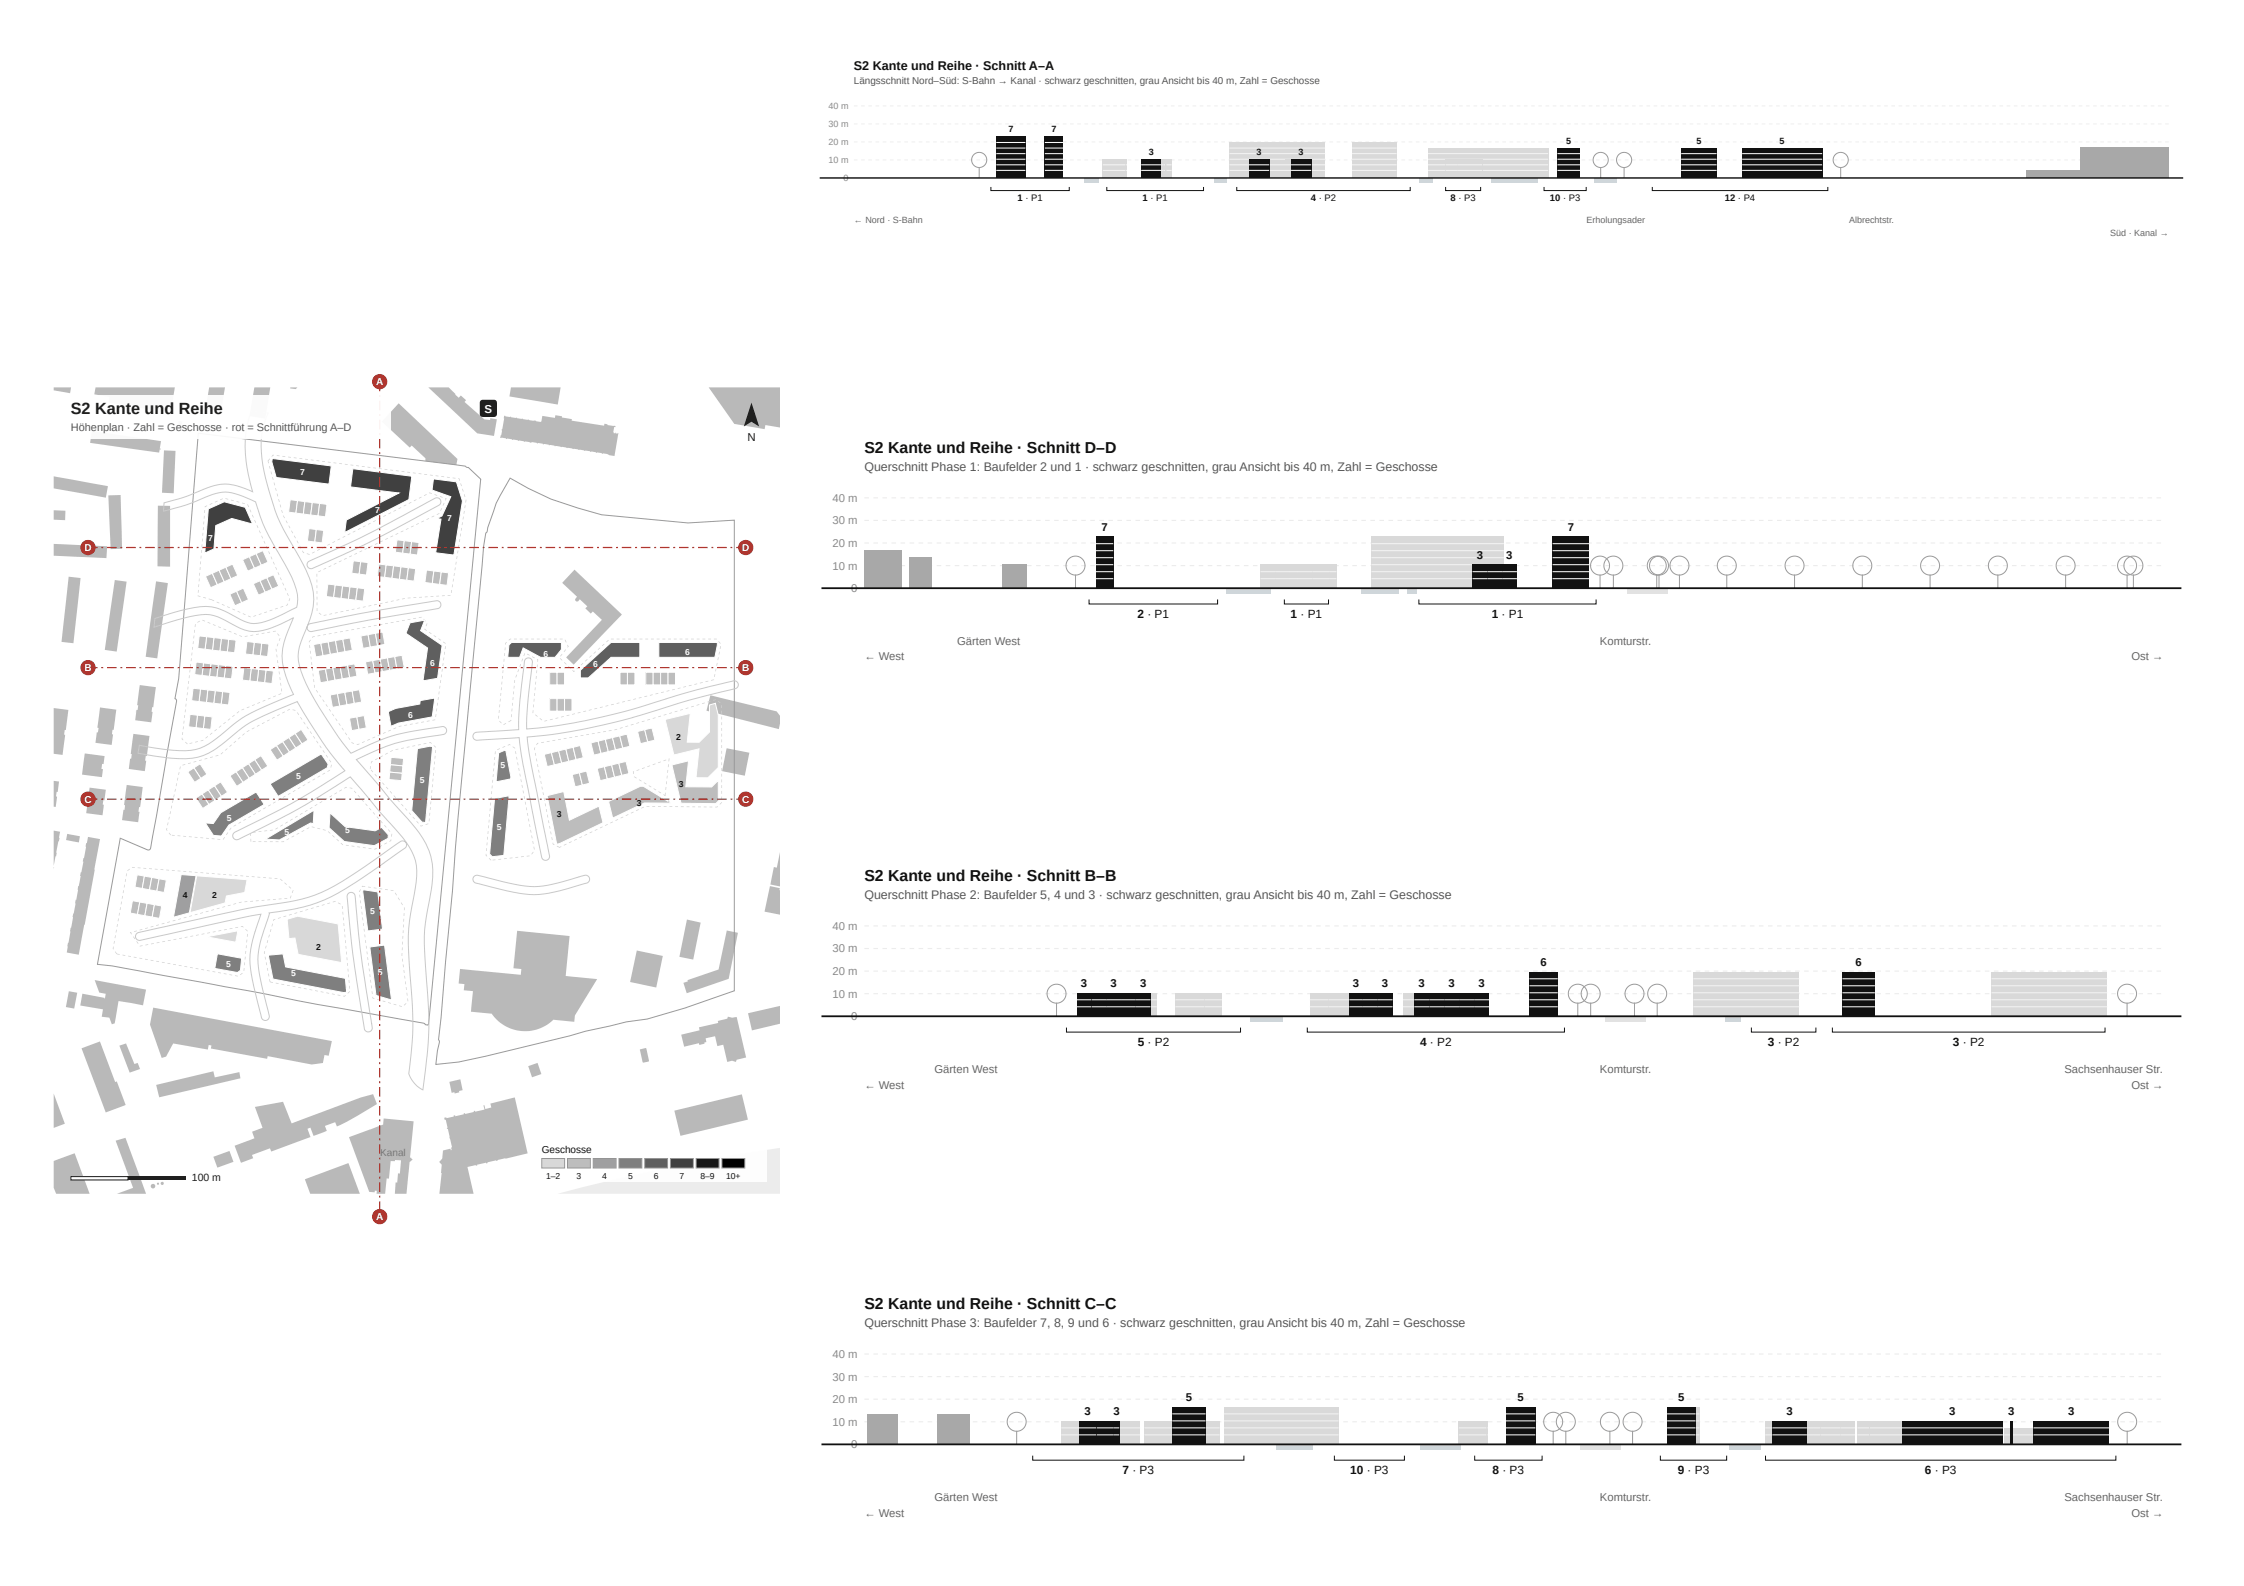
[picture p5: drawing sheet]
<svg xmlns="http://www.w3.org/2000/svg" width="420mm" height="297mm" viewBox="0 0 420 297" stroke-linecap="round" stroke-linejoin="round" font-family="sans-serif">
<defs><g id="words">
<text font-size="3" fill="#1d1d1b" x="13.3" y="77.5">S2 Kante und Reihe</text>
<g font-size="3" fill="#111">
<text x="161.9" y="84.8">S2 Kante und Reihe · Schnitt D–D</text>
<text x="161.9" y="164.9">S2 Kante und Reihe · Schnitt B–B</text>
<text x="161.9" y="245.1">S2 Kante und Reihe · Schnitt C–C</text>
</g>
<text font-size="2.4" fill="#111" x="159.9" y="13.1">S2 Kante und Reihe · Schnitt A–A</text>
<g font-size="2.3" fill="#555">
<text x="161.9" y="88.2">Querschnitt Phase 1: Baufelder 2 und 1 · schwarz geschnitten, grau Ansicht bis 40 m, Zahl = Geschosse</text>
<text x="161.9" y="168.3">Querschnitt Phase 2: Baufelder 5, 4 und 3 · schwarz geschnitten, grau Ansicht bis 40 m, Zahl = Geschosse</text>
<text x="161.9" y="248.5">Querschnitt Phase 3: Baufelder 7, 8, 9 und 6 · schwarz geschnitten, grau Ansicht bis 40 m, Zahl = Geschosse</text>
</g>
<g font-size="2.2" fill="#111">
<text x="213" y="115.6">2 · P1</text>
<text x="241.7" y="115.6">1 · P1</text>
<text x="279.3" y="115.6">1 · P1</text>
<text x="213" y="195.8">5 · P2</text>
<text x="265.9" y="195.8">4 · P2</text>
<text x="331" y="195.8">3 · P2</text>
<text x="365.7" y="195.8">3 · P2</text>
<text x="210.2" y="276">7 · P3</text>
<text x="252.9" y="276">10 · P3</text>
<text x="279.5" y="276">8 · P3</text>
<text x="314.2" y="276">9 · P3</text>
<text x="360.4" y="276">6 · P3</text>
</g>
<text font-size="2.1" fill="#fff" x="90.7" y="77.3">S</text>
<text font-size="2.1" fill="#555" x="13.3" y="80.8">Höhenplan · Zahl = Geschosse · rot = Schnittführung A–D</text>
<text font-size="2.1" fill="#1d1d1b" x="139.9" y="82.5">N</text>
<g font-size="2.1" fill="#8a8a8a">
<text x="155.9" y="94">40 m</text>
<text x="155.9" y="98.2">30 m</text>
<text x="155.9" y="106.7">10 m</text>
<text x="155.9" y="102.4">20 m</text>
<text x="159.4" y="110.9">0</text>
<text x="155.9" y="178.4">30 m</text>
<text x="155.9" y="174.1">40 m</text>
<text x="155.9" y="182.6">20 m</text>
<text x="155.9" y="186.8">10 m</text>
<text x="159.4" y="191.1">0</text>
<text x="155.9" y="254.3">40 m</text>
<text x="155.9" y="262.8">20 m</text>
<text x="155.9" y="258.5">30 m</text>
<text x="155.9" y="267">10 m</text>
<text x="159.4" y="271.2">0</text>
</g>
<g font-size="2.1" fill="#111">
<text x="206.2" y="99.4">7</text>
<text x="293.6" y="99.4">7</text>
<text x="276.5" y="104.7">3</text>
<text x="282.1" y="104.7">3</text>
<text x="202.4" y="184.9">3</text>
<text x="207.9" y="184.9">3</text>
<text x="213.5" y="184.9">3</text>
<text x="253.3" y="184.9">3</text>
<text x="258.8" y="184.9">3</text>
<text x="265.7" y="184.9">3</text>
<text x="271.2" y="184.9">3</text>
<text x="276.8" y="184.9">3</text>
<text x="288.5" y="180.9">6</text>
<text x="347.4" y="180.9">6</text>
<text x="222" y="262.4">5</text>
<text x="284.1" y="262.4">5</text>
<text x="314.3" y="262.4">5</text>
<text x="203" y="265">3</text>
<text x="208.5" y="265">3</text>
<text x="334.5" y="265">3</text>
<text x="365" y="265">3</text>
<text x="376" y="265">3</text>
<text x="387.3" y="265">3</text>
</g>
<g font-size="2.1" fill="#666">
<text x="161.9" y="123.7">← West</text>
<text x="179.2" y="120.7">Gärten West</text>
<text x="299.6" y="120.7">Komturstr.</text>
<text x="399.1" y="123.7">Ost →</text>
<text x="161.9" y="203.9">← West</text>
<text x="175" y="200.9">Gärten West</text>
<text x="299.6" y="200.9">Komturstr.</text>
<text x="386.6" y="200.9">Sachsenhauser Str.</text>
<text x="399.1" y="203.9">Ost →</text>
<text x="175" y="281.1">Gärten West</text>
<text x="299.6" y="281.1">Komturstr.</text>
<text x="386.6" y="281.1">Sachsenhauser Str.</text>
<text x="161.9" y="284">← West</text>
<text x="399.1" y="284">Ost →</text>
</g>
<text font-size="2" fill="#1d1d1b" x="35.9" y="221.2">100 m</text>
<text font-size="1.9" fill="#555" x="159.9" y="15.8">Längsschnitt Nord–Süd: S-Bahn → Kanal · schwarz geschnitten, grau Ansicht bis 40 m, Zahl = Geschosse</text>
<g font-size="1.9" fill="#fff">
<text x="70.4" y="72.2">A</text>
<text x="15.8" y="103.2">D</text>
<text x="139" y="103.2">D</text>
<text x="15.8" y="125.7">B</text>
<text x="139" y="125.7">B</text>
<text x="15.8" y="150.3">C</text>
<text x="139" y="150.3">C</text>
<text x="70.4" y="228.5">A</text>
</g>
<text font-size="1.9" fill="#111" x="101.4" y="215.9">Geschosse</text>
<text font-size="1.9" fill="#777" x="71.2" y="216.4">Kanal</text>
<g font-size="1.8" fill="#111">
<text x="190.5" y="37.7">1 · P1</text>
<text x="213.9" y="37.7">1 · P1</text>
<text x="245.5" y="37.7">4 · P2</text>
<text x="271.6" y="37.7">8 · P3</text>
<text x="290.2" y="37.7">10 · P3</text>
<text x="323" y="37.7">12 · P4</text>
</g>
<g font-size="1.7" fill="#8a8a8a">
<text x="155.1" y="23.8">30 m</text>
<text x="155.1" y="20.4">40 m</text>
<text x="155.1" y="27.2">20 m</text>
<text x="155.1" y="30.5">10 m</text>
<text x="157.9" y="33.9">0</text>
</g>
<g font-size="1.7" fill="#111">
<text x="188.8" y="24.8">7</text>
<text x="196.9" y="24.8">7</text>
<text x="215.1" y="29">3</text>
<text x="235.3" y="29">3</text>
<text x="243.2" y="29">3</text>
<text x="293.3" y="26.9">5</text>
<text x="317.6" y="26.9">5</text>
<text x="333.2" y="26.9">5</text>
</g>
<g font-size="1.7" fill="#666">
<text x="159.9" y="41.8">← Nord · S-Bahn</text>
<text x="297.1" y="41.8">Erholungsader</text>
<text x="346.3" y="41.8">Albrechtstr.</text>
<text x="395.2" y="44.1">Süd · Kanal →</text>
</g>
<g font-size="1.6" fill="#fff">
<text x="56.2" y="88.9">7</text>
<text x="39" y="101.2">7</text>
<text x="70.3" y="96.1">7</text>
<text x="83.7" y="97.5">7</text>
<text x="80.5" y="124.8">6</text>
<text x="101.7" y="123">6</text>
<text x="111.1" y="124.9">6</text>
<text x="128.3" y="122.6">6</text>
<text x="76.5" y="134.4">6</text>
<text x="93.7" y="143.9">5</text>
<text x="55.5" y="145.9">5</text>
<text x="78.6" y="146.6">5</text>
<text x="42.5" y="153.8">5</text>
<text x="64.6" y="155.9">5</text>
<text x="93" y="155.3">5</text>
<text x="53.3" y="156.3">5</text>
<text x="69.3" y="171.1">5</text>
<text x="42.3" y="181">5</text>
<text x="54.5" y="182.8">5</text>
<text x="70.8" y="182.5">5</text>
</g>
<g font-size="1.6" fill="#111">
<text x="126.6" y="138.6">2</text>
<text x="127.1" y="147.4">3</text>
<text x="104.3" y="152.9">3</text>
<text x="119.3" y="150.9">3</text>
<text x="34.2" y="168.1">4</text>
<text x="39.7" y="168.1">2</text>
<text x="59.2" y="177.9">2</text>
<text x="102.2" y="220.7">1–2</text>
<text x="108" y="220.7">3</text>
<text x="112.8" y="220.7">4</text>
<text x="117.6" y="220.7">5</text>
<text x="122.4" y="220.7">6</text>
<text x="127.2" y="220.7">7</text>
<text x="131.2" y="220.7">8–9</text>
<text x="136" y="220.7">10+</text>
</g>
</g></defs>
<path d="M104.4 223.6l9.8-2.5a295.7 295.7 0 0 1 31.9-6.1v8.6z" fill="#ececec"/>
<g fill="#b9b9b9">
<path d="M10.1 217.4l3.9-1.4 2.8 7.6h-6.3l-.4-1.2zM21.7 213.6l1.8-.5 3.9 10.5h-5.5l3-1.1zM10.1 204.8l2 5.6-2 .8zM12.9 185.6l1.6 .3-.6 3-1.6-.3zM16.5 156.7l2.2 .4-4 21.7-2.2-.4 1.1-6.7 .6-2.5h-.1l.5-2.6v-.7h.1l.4-2.5h.1l.4-2h-.1l.1-.7h.1l.4-2.1-.1-.1 .1-.6h.2zM10.1 155.5l1.2 .3-.3 1.1h.2l-.3 .6-.4 2.9h-.1l-.3 1.7zM10.1 162.4v.3zM12.6 156.2l2.4 .4-.2 1.2-2.4-.5zM10.1 146.2l1 .2-.3 1.9h-.2l-.1 .9 .2 .1-.3 1.8h-.3zM10.1 132.6l2.7 .4-.5 3.6-.2 .1-.1 .9 .2 .1-.5 3.7-1.6-.2zM12.9 108l2.2 .2-1.4 12.3-2.2-.3zM10.1 101.9l10 .4-.2 2.2-9.8-.4zM10.1 95.6h2.1v1.8l-2.1-.1zM10.1 89.2l10.1 1.8-.4 2.2-9.7-1.7zM10.1 72.5h3.2l-.2 1.1-3-.5zM15.3 196.3l3.4-1.3 2.9 7.6 .3-.1 1.6 4.4-3.7 1.4zM17.7 183.5l9.7 1.8-.6 3-4.6-.8-.7 4.1-.6 .2-.4-1.2-1.4-.2 .2-1.4-4.3-.7 .4-2.2 4.2 .8v.1l.2-.9-1.2-.2zM16.8 147.5l3 .4-.2 2-.2-.1-.2 .9h.2l-.2 2-3.1-.4 .3-2h.2l.1-.8h-.2zM15.9 141.1l3.7 .5-.2 1.5h-.3l-.1 .9h.3l-.2 1.5-3.7-.4zM18.7 132.5l3.1 .4-.5 3.8h-.2l-.1 .8h.2l-.3 2-3-.4 .2-2 .2 .1 .2-.9h-.3v-.1zM21.5 108.6l2.2 .3-1.8 13.1-2.3-.3zM17.2 80.7l13 1.9-.3 1.4h.2v.2h-.2l-.1 .6-12.9-1.9zM22.4 195.8l1.2-.4 1.6 3.9 .6-.2 .4 1.1-1.9 .7zM23.7 147l3 .4-.5 3.8-.2-.1-.1 .9 .2 .1-.2 1.9-3-.4 .2-2 .2 .1 .1-.9h-.2zM25 137.4l3 .4-.5 3.7-.2 .1-.1 .8 .2 .2-.3 1.8-3-.4 .3-1.9h.2l.1-.9h-.2zM26.2 128.3l3 .4-.5 3.7h-.2l-.1 .9h.2l-.3 2-3-.4 .3-2 .2 .1 .1-.9h-.2zM20.3 92.8l2.3-.1 .3 10-2.2 .1zM17.9 72.5h14.8l-.6 3.8-2.9-.5-.1 1-8.7-1.4 .1-1.1-2.8-.4zM57.1 220.8l8.1-3 2.2 5.8h-9.3zM28.2 222.1a.45 .45 0 0 1 .9 0 .45 .45 0 0 1-.9 0zM29.4 221.7a.2 .2 0 0 1 .4 0 .2 .2 0 0 1-.4 0zM30.1 221.6a.3 .3 0 0 1 .6 0 .3 .3 0 0 1-.6 0zM65.4 213l6.3-2.4 .2-1.1 5.6 .5-.7 6.8h.2l.3 .4-.6 .4-.6 6h-2.2l.2-2.2 .3 .1 .1-1.8 .4 .1 .2-2.5-1.1-.1v.3l-.8-.1-.4 3.3h-.4l-.3 2.9h-1.6l.1-.6h-.4v.3l-1.1-.1zM40 216.6l3-1.1 .7 2.1-3 1.1zM47.7 207.3l5.3-1 1.6 4.1 12.9-4.9 2.4-.6 .7 1.9a49.7 49.7 0 0 1-7.5 4.2l-.3-.8-2 .6 .4 1-2.5 .9-.6-1.5-.5 .2 .5 1.5-7.3 2.8-.2-.7-3.4 1.3 .2 .6-2.3 .9-1.2-3.2 3.7-1.4-.4-1.3 2-.7zM29.2 203.2l10.8-2.6 .2 1.2 4.6-1 .2 1.1-15.2 3.6zM28.7 188.7l33.4 6.3-.5 2.7-.8-.1-.3 1.5-2.1 .3-8.3-1.6-.1 .5-10.5-1.9 .1-.6-.5-.1-.2 .9-6.5-1.2-1.3 2.5-.8 .2-2.2-6.2zM29.2 108.9l2.2 .3-2 14.1-2.1-.3zM29.6 94.7h2.2v11.4h-2.3zM30.7 84.3l2.2 .1-.4 8-2.2-.1zM33.5 78.8l.6 .2-.2 1-.6-.2zM47.6 72.5h3l-.9 5.9-3-.5zM39.2 72.5h2.9l-.7 4.5-2.9-.5zM54.4 72.5h1.3l-.3 .4-1.1-.2zM83.2 209.3l.4-.1v.2l1.4-.3-.1-.2 .3-.1 .1 .2 1.6-.3-.1-.2h.3v.1l1.6-.4v-.1l.3-.1v.2l1.7-.4-.2-.8h.2l.2 .7 1.1-.3-.2-.7 4.6-1.2 2.4 10.5-5.6 1.2v.1l-.3 .1v-.1l-1.6 .4v.1l-.3 .1v-.2l-1.7 .4 .1 .1-.3 .1v-.1l-1.6 .3 1.2 5.1h-6.4l.4-4-.1 .1 .1-1.6-.5-.5 .6-.6 .2-1.5 1.3-.4 .1 .3h.2l-.1-.5h.1l-.4-1.7-.3-1.8h-.2v-.2h.1l-.3-1.5h-.2zM126.3 208l12.6-3.1 1.2 4.8-12.7 3zM84.1 202.6l2.1-.5 .4 2.1-.6 .1v.3l-.9 .2v-.3l-.5 .2zM98.9 199.7l1.8-.6 .7 2-1.8 .6zM119.8 196.5l1.1-.2h.1l.5 2.3v.2l-1 .2-.2-.1zM127.6 193.8l3.4-.9-.1-.5 3.6-.8-.1-.4 1.8-.4 .1-.4 .8 .2 .8-.2 1.8 7.6-1.8 .5-.1 .4-.7-.3-.9 .3-.8-3.3-1.1 .3-.4-1.8-1.8 .3 .2 .7-.4 .1v.2l-.9 .3-.1-.3-2.8 .6zM140.1 189.8l6-1.4v3.3l-5.3 1.3zM144.2 165.9l1.8 .4 .1 5-2.9-.6zM146.1 159.5v6.5l-1.9-.4 .7-3.2 .6 .1zM136.1 140.1l4.2 .9-.8 4.3-4.3-.9zM133 130.2l12.4 3 .7 .9v1.3l-.3 1.1-13.5-3.4zM94.4 77.8l6.9 1.2 .3-1.1 2.3 .4 .1-.5 1.2 .2v.2l1.9 .3v.3l6 .9 .1-.4 .5 .2v.1l1.6 .2-.1 .2h-.2l-.2 1h.2l-.1 .1 .3 .1v-.2l.1 .2h.4v-.1h.1l-.7 4.3-1.1-.2-.2-.2-10-1.5-2.1-.4-2.1-.3-.2 .1-4.5-.8v.1l-.1-.1-1.1-.1 .2-.5zM74.7 75.5l11 10.5-.2 1.1-5.8-.8v-.5l-2.6-2.4-.4 .4-5.2-4.8zM80.2 72.5h3.8l1.9 2 .4-.4 1 .8-.3 .4 3.7 3.2 1.1 .2v-.4l1.2 .2-.5 3.1-3.1-.4zM132.7 72.5h13.4v7.6l-2.8-.5-.1 .8-5.7-1zM95.7 72.5h9.3l-.6 3.3-9-1.6z"/>
<path d="M86.1 181.5l11.4 1.1 .1-1.1-1.5-.2 .7-7 9.9 1-.8 7.5 5.9 .6-4.1 6.8-.2 1.2-3.9-.4a7.5 7.5 0 0 1-11.5-1.2l-3.9-.3 .4-3.9-1.8-.2 .2-1.1-1.1-.1zM119.2 178l4.9 1-1.2 5.9-4.9-1zM136.1 174.3l2.1 .4-1.8 8.6-7.8 2.7-.6-1.9 .8-.3-.1-.2 5.9-2zM128.6 172.2l2.6 .6-1.4 6.9-2.6-.5zM107.6 106.7l8.9 8.4-9.1 9.4-1.4-1.4 6.7-7-1.7-1.6-.4 .4-1-1 .4-.4-1.4-1.3-.4 .4-.2 .1-.3-.3 .4-.7-2.8-2.6z"/>
</g>
<path d="M37.1 81.1l50 6.2 .6 .2 2.3 2.3-9.8 102.1-.2 .1-.3-.1-.4-.3-19.8-3.5-10.8-2.2-15-2.7a198.9 198.9 0 0 0-15.5-2.6l4.3-23.6 5.2 2.2a.4 .4 0 0 0 .5-.4l4.9-27.5-.1-.3-.2-.2 .7-3.6zM95.5 89.5a45.6 45.6 0 0 0 12.9 5.7l4.3 1.2 16.1 1.5 8.7-.5v88.2a176.9 176.9 0 0 1-16.3 5.2 31.5 31.5 0 0 0-7 1.3 53.2 53.2 0 0 0-7.6 1.9l-15.8 3.8a46 46 0 0 1-9.2 1.5l.3-2.6 .4-1.6-.2-.4 2.6-28a1022.8 1022.8 0 0 1 3.4-38.1l2.5-26.3 .4-2.5 .2-.2 .1-.8 1.6-4.5z" fill="none" stroke="#9a9a9a" stroke-width=".19"/>
<path d="M47.1 77l3.1 .3-.3 .8a18.4 18.4 0 0 0-.2 11.4 39.6 39.6 0 0 0 5.6 13.5l.7 1.3a16.5 16.5 0 0 1 2.7 8.1 18.9 18.9 0 0 1-2 6.8 8.1 8.1 0 0 0 .1 7.6 74.6 74.6 0 0 0 8.9 14.3 39 39 0 0 1 12.1-4.3l5-.7a.74 .74 0 0 1 .8 .6 .74 .74 0 0 1-.6 .8l-.5 .1a40.6 40.6 0 0 0-13.4 3.5l-2.4 1.2 8.7 10a19.9 19.9 0 0 1 5.3 8.2 19 19 0 0 1-.4 8.7 32.3 32.3 0 0 0-.6 11.7 85.3 85.3 0 0 1 .5 14.4l-1 8.8-.2-.1a5.5 5.5 0 0 1-2.5-3 64.9 64.9 0 0 0 .3-18.5 40.8 40.8 0 0 1 .8-15.1l.3-2.3a9.6 9.6 0 0 0-2.5-8.2l-4.7-5.3-5.1-6.1-3.5 2.2a130.1 130.1 0 0 1-17.8 9.6 .76 .76 0 0 1-.7-.6 .76 .76 0 0 1 .4-.9 143.1 143.1 0 0 0 20.6-11.5 74.5 74.5 0 0 1-8.9-12.9l-2.6 1.1a34.1 34.1 0 0 0-8.5 4.4l-1.5 1.2a13.5 13.5 0 0 1-7.2 3.9 39.8 39.8 0 0 1-10-.9l.2-1.5h.4a37.1 37.1 0 0 0 9.2 .9 12.1 12.1 0 0 0 6.4-3.5 24.2 24.2 0 0 1 8.6-5.2l4.3-1.8-.4-.7a13.9 13.9 0 0 1-1.7-7.8 25.8 25.8 0 0 1 2-5.8 18.1 18.1 0 0 1-7.4 2.6 10 10 0 0 1-4.6-1.7 8.2 8.2 0 0 0-7.4-1.1l-6.6 2 .1-1.7 .2-.1a35.2 35.2 0 0 1 9.4-2.1 11.9 11.9 0 0 1 5.8 2.1 5.7 5.7 0 0 0 6.1 .4l5.1-2.4a7.7 7.7 0 0 0-1-5.6l-2.7-4.9a31.5 31.5 0 0 1-4-9.2 17 17 0 0 0-5.7-1.9 19.4 19.4 0 0 0-6.3 2.1l-5.3 1.5 .1-1.5a53.9 53.9 0 0 0 8.7-3 8.4 8.4 0 0 1 6.6 .3l1.3 .6a26.3 26.3 0 0 1-1-12.6zM57.7 105.2l.2-.1a247.1 247.1 0 0 0 23.8-11.9 .75 .75 0 0 1 .8 .5 .75 .75 0 0 1-.3 .9l-2.4 1.3a183.5 183.5 0 0 1-21.6 10.6 .76 .76 0 0 1-.6-.5 .76 .76 0 0 1 .1-.8zM57.7 117l.9-.3 9.2-1.9 13.9-2.3a.74 .74 0 0 1 .8 .6 .74 .74 0 0 1-.6 .9l-12.8 2.1-10.7 2.2a.75 .75 0 0 1-.8-.4 .75 .75 0 0 1 .1-.9zM98.4 123.4a.76 .76 0 0 1 .9-.1 .76 .76 0 0 1 .4 .7l-.4 3.4a66.6 66.6 0 0 0-.7 9.1 120.6 120.6 0 0 0 28.2-6.3l3.7-1 6.8-1.7a.75 .75 0 0 1 .9 .6 .75 .75 0 0 1-.5 .9l-.4 .1a176.5 176.5 0 0 0-17.7 4.9 105.1 105.1 0 0 1-20.9 4l.8 5.2 3.4 17a.75 .75 0 0 1-.6 .9 .75 .75 0 0 1-.9-.6l-2.1-10.7a96.9 96.9 0 0 1-2.1-11.7l-7.8 .5a.75 .75 0 0 1-.8-.7 .75 .75 0 0 1 .7-.8l7.8-.5a88.9 88.9 0 0 1 1.2-13.1zM25.6 174.8l.3-.2 2.2-.5a361.1 361.1 0 0 1 22.5-4.7 30.5 30.5 0 0 0 16.4-6.2l8-5.6a.75 .75 0 0 1 1 .2 .75 .75 0 0 1-.2 1.1 142.6 142.6 0 0 1-13.8 9 33.3 33.3 0 0 1-11.6 3.1l-.5 1.8a18.2 18.2 0 0 0-1.5 8.5l.6 3 1.4 5.9a.75 .75 0 0 1-.6 .9 .75 .75 0 0 1-.9-.6l-.1-.5a50.4 50.4 0 0 1-2-10.4 29.2 29.2 0 0 1 2.1-8.4l-3.3 .6-19.3 4.3a.74 .74 0 0 1-.8-.4 .74 .74 0 0 1 .1-.9zM65.2 167.3a.76 .76 0 0 1 .8-.1 .76 .76 0 0 1 .5 .6v.5a266.4 266.4 0 0 0 3.2 24.4 .75 .75 0 0 1-.8 .5 .75 .75 0 0 1-.7-.6l-.1-.7a193.5 193.5 0 0 1-3.1-24.3zM88.7 164.2l.3-.2 .4-.1 2 .5a33.5 33.5 0 0 0 9.4 1.6 67.6 67.6 0 0 0 8.7-2.1 .76 .76 0 0 1 .9 .6 .76 .76 0 0 1-.6 .9 39 39 0 0 1-9.8 2.1 50.9 50.9 0 0 1-11.2-2.3l-.2-.5z" fill="none" stroke="#c9c9c9" stroke-width=".19"/>
<g fill="#cfcfcf">
<path d="M51.1 85.2h.2v.1l-.2-.1-.2 .3h-.1zM51.8 85.2l.6 .1-.1 .1h-.5zM52.9 85.4h.5v.2l-.5-.1zM54 85.5l.5 .1v.1l-.6-.1zM55 85.7h.5v.1h-.5zM56.1 85.8l.5 .1v.1l-.5-.1zM57.1 85.9l.6 .1v.1l-.6-.1zM58.2 86.1h.5v.1h-.5zM59.3 86.2l.5 .1v.1l-.5-.1zM60.3 86.3l.6 .1-.1 .1h-.5zM61.4 86.5h.5v.2l-.5-.1zM62.5 86.6l.5 .1v.1l-.6-.1zM63.5 86.7l.5 .1v.1h-.5zM64.6 86.9h.5v.2l-.5-.1zM65.6 87l.6 .1v.1l-.6-.1zM66.7 87.1l.5 .1v.1h-.5zM67.8 87.3h.5v.2l-.6-.1zM68.8 87.4l.6 .1-.1 .1-.5-.1zM69.9 87.5l.5 .1v.1h-.5zM71 87.7h.5v.2l-.6-.1zM72 87.8l.5 .1v.1l-.5-.1zM73.1 87.9l.5 .1v.1h-.5zM74.1 88.1h.6v.2l-.6-.1zM75.2 88.2l.5 .1v.1l-.5-.1zM76.3 88.4h.5v.1h-.6zM77.3 88.5l.6 .1-.1 .1-.5-.1zM78.4 88.6l.5 .1v.1l-.5-.1zM79.5 88.8h.5v.1h-.6zM80.5 88.9l.5 .1v.1l-.5-.1zM81.6 89l.5 .1v.1h-.5zM82.6 89.2h.6v.2l-.6-.1zM83.7 89.3l.5 .1v.1l-.5-.1zM84.8 89.4l.5 .1v.1h-.6zM85.8 89.6h.2l.1 .4h-.1v-.4l-.2 .1zM86.2 90.5h.1l.2 .5-.1 .1zM86.5 91.6l.1-.1 .2 .5-.1 .1zM86.9 92.6l.1-.1 .1 .5-.1 .1zM87.2 93.6h.1v.5h-.2zM87.1 94.6h.1l-.1 .6h-.1zM86.9 95.7h.1l-.1 .5h-.1zM86.7 96.7l.1 .1v.5h-.2zM86.5 97.8h.2l-.1 .5h-.1zM86.4 98.9h.1l-.1 .5h-.1zM86.2 99.9h.1v.6l-.2-.1zM86 101h.2l-.1 .5h-.1zM85.9 102h.1l-.1 .6h-.1zM85.7 103.1h.1l-.1 .5h-.1zM85.5 104.1l.2 .1-.1 .5h-.1zM85.4 105.2h.1l-.1 .5h-.1zM85.2 106.3h.1l-.1 .5h-.1zM85 107.3h.2l-.1 .6-.1-.1zM84.9 108.4h.1l-.1 .5h-.1zM84.7 109.4h.1l-.1 .6h-.1zM84.5 110.5h.2l-.1 .5h-.2zM83.8 111.5l.6-.1v.1l-.6 .1zM82.8 111.5h.5v.1h-.5zM81.7 111.6h.5v.1h-.5zM80.6 111.7l.5-.1 .1 .2h-.6zM79.5 111.7h.6v.1l-.5 .1zM78.5 111.8h.5v.1h-.5zM77.4 111.9l.5-.1v.2h-.5zM76.3 111.9h.6v.1l-.6 .1zM75.3 112.1l.5-.1v.1l-.5 .1zM74.2 112.3l.6-.1v.2l-.5 .1zM73.2 112.6l.5-.1v.1l-.5 .1zM72.1 112.8l.6-.1v.1l-.5 .1zM71.1 113l.5-.1v.1l-.5 .1zM70 113.2l.6-.1v.1l-.5 .1zM69 113.4l.5-.1v.2l-.5 .1zM67.9 113.7l.6-.1v.1l-.5 .1zM66.9 113.9l.5-.1v.1l-.5 .1zM65.8 114.1l.6-.1v.1l-.5 .1zM64.8 114.3l.5-.1v.1l-.5 .1zM63.7 114.5l.6-.1v.1l-.5 .2zM62.7 114.8l.5-.2v.2l-.5 .1zM61.6 115l.6-.1v.1l-.5 .1zM60.6 115.2l.5-.1v.1l-.5 .1zM59.8 114.7l.4 .4-.1 .1-.4-.4zM59.3 113.9h.1v.5h-.1zM59.3 112.8h.1v.5l-.1 .1zM59.3 111.7h.1v.6h-.1zM59.3 110.7h.1v.5h-.1zM59.3 109.6h.1v.5h-.1zM59.3 108.5h.1v.6h-.1zM59.3 107.5h.1v.5h-.1zM59.6 107l.5-.2v.1l-.5 .3zM60.6 106.6l.4-.3 .1 .2-.5 .2zM61.5 106.1l.5-.2 .1 .1-.5 .2zM62.5 105.6l.5-.2v.1l-.5 .3zM63.4 105.2l.5-.3 .1 .2-.5 .2zM64.4 104.7l.5-.2v.1l-.4 .2zM65.4 104.2l.5-.2v.1l-.5 .3zM66.3 103.8l.5-.3 .1 .2-.5 .2zM67.3 103.3l.5-.2v.1l-.4 .2zM68.3 102.8l.4-.2 .1 .1-.5 .3zM69.2 102.4l.5-.3 .1 .2-.5 .2zM70.2 101.9l.5-.2v.1l-.5 .2zM71.2 101.4l.4-.2 .1 .1-.5 .3zM72.1 101l.5-.3 .1 .2-.5 .2zM73.1 100.5l.5-.2v.1l-.5 .2zM74.1 100.1l.4-.3 .1 .1-.5 .3zM75 99.6l.5-.2 .1 .1-.5 .2zM76 99.1l.5-.2v.1l-.5 .2zM76.9 98.7l.5-.3 .1 .1-.5 .3zM77.9 98.2l.5-.2v.1l-.4 .2zM78.9 97.7l.5-.2v.1l-.5 .2zM79.8 97.3l.5-.3 .1 .1-.5 .3zM80.8 96.8l.5-.2v.1l-.4 .2zM81.8 96.3l.4-.2 .1 .1-.5 .2zM82.7 95.1l.1 .1-.2 .5-.2-.1zM83.1 94.2h.1l-.2 .5h-.1zM83.4 93.3h.2l-.2 .4h-.1l.2-.3h-.1zM82.4 92.9l.5 .2v.1l-.5-.2zM81.4 92.6l.5 .1-.1 .1-.5-.1zM80.3 92.3l.6 .1-.1 .1zM79.4 92.8l.5-.3v.1l-.5 .3zM78.4 93.3l.5-.3 .1 .1-.5 .3zM77.5 93.8l.4-.3 .1 .1-.5 .3zM76.5 94.2l.5-.2 .1 .1-.5 .3zM75.6 94.7l.4-.2 .1 .1-.5 .2zM74.6 95.2l.5-.2v.1l-.4 .2zM73.7 95.7l.4-.2 .1 .1-.5 .2zM72.7 96.2l.5-.2v.1l-.4 .2zM71.8 96.7l.4-.3 .1 .2-.5 .2zM70.8 97.2l.5-.3v.1l-.4 .3zM69.9 97.7l.4-.3 .1 .1-.5 .3zM68.9 98.2l.5-.3v.1l-.4 .3zM67.9 98.6l.5-.2 .1 .1-.5 .3zM67 99.1l.5-.2v.1l-.5 .2zM66 99.6l.5-.2 .1 .1-.5 .2zM65.1 100.1l.5-.2v.1l-.5 .2zM64.1 100.6l.5-.2 .1 .1-.5 .2zM63.2 101.1l.5-.3v.2l-.5 .2zM62.2 101.6l.5-.3 .1 .1-.5 .3zM61.3 102.1l.5-.3v.1l-.5 .3zM60.3 102.6l.5-.3 .1 .1-.5 .3zM59.4 103l.4-.2 .1 .1-.5 .3zM58.4 103.5l.5-.2 .1 .1-.5 .2zM57.5 103.6l.5 .3-.6-.2zM56.6 103.2l.1-.1 .2 .5zM56.1 102.2h.1l.2 .4-.1 .1zM55.5 101.3l.2-.1 .2 .5-.1 .1zM55 100.3h.1l.3 .5h-.1zM54.5 99.4l.1-.1 .3 .5-.1 .1zM54 98.5l.1-.1 .3 .5h-.1zM53.5 97.5h.1l.3 .4-.1 .1zM53 96.6l.1-.1 .3 .5-.2 .1zM52.7 95.5h.1l.1 .5-.1 .1zM52.4 94.5h.1l.2 .5h-.2zM52.1 93.5l.1-.1 .2 .6h-.2zM51.8 92.5l.1-.1 .2 .5-.1 .1zM51.5 91.4h.2l.1 .5h-.1zM51.2 90.4h.2l.1 .5h-.1zM51 89.4l.1-.1 .1 .5-.1 .1zM50.7 88.3h.1l.1 .5h-.1zM50.4 87.3h.1l.2 .5h-.2zM50.5 85.9h.1l-.4 .4 .2 .4-.2 .1-.1-.5z"/>
<path d="M38.1 111.8l.5 .1-.1 .2-.5-.2zM37 111.5l.6 .2-.1 .1zM37.1 110.5h.1v.5h-.2zM37.2 109.4h.1v.5h-.2zM37.3 108.3h.1l-.1 .6h-.1zM37.3 107.3h.2l-.1 .5h-.1zM37.4 106.2h.2l-.1 .5h-.1zM37.5 105.1h.1v.6h-.1zM37.6 104.1h.1v.5h-.1zM37.7 103h.1v.5h-.2zM37.8 101.9h.1v.6h-.2zM37.9 100.9h.1l-.1 .5h-.1zM37.9 99.8h.2l-.1 .5h-.1zM38 98.7h.2l-.1 .6h-.1zM38.1 97.7h.1v.5h-.1zM38.2 96.6h.1v.5h-.1zM38.3 95.5h.1v.6h-.2zM38.3 94.8l.5-.2v.2l-.4 .1 .1 .1h-.2zM39.2 94.4l.5-.2 .1 .1-.5 .2zM40.2 94l.5-.2 .1 .1-.5 .2zM41.2 93.6l.5-.3v.1l-.5 .3zM42.2 93.3l.6 .1-.1 .2-.5-.2zM43.3 93.6l.5 .1v.1l-.6-.1zM44.3 93.9l.5 .1v.1l-.5-.1zM45.3 94.1l.6 .2-.1 .1-.5-.1zM46.4 94.4l.2 .5-.1 .1zM46.7 95.5l.2-.1 .2 .5-.1 .1zM47.2 96.4h.1l.2 .5h-.1zM47.6 97.4h.1l.2 .5h-.1zM48.1 98.4l.1-.1 .2 .5-.1 .1zM48.5 99.4l.1-.1 .2 .5-.1 .1zM48.9 100.4l.1-.1 .3 .5h-.2zM49.4 101.3h.1l.2 .5h-.1zM49.8 102.3h.1l.2 .4-.1 .1zM50.2 103.3l.1-.1 .3 .5-.1 .1zM50.7 104.3l.1-.1 .2 .5-.1 .1zM51.1 105.2h.1l.2 .5h-.1zM51.5 106.2h.2l.2 .5h-.1zM52 107.2l.1-.1 .2 .5-.1 .1zM52.4 108.2l.1-.1 .3 .5-.2 .1zM52.9 109.2l.1-.1 .2 .5h-.1zM53.3 110.1h.1l.2 .5h-.1zM53.7 111.1h.1l.3 .4-.1 .1zM54.2 112.1l.1 .1-.1 .4-.2-.1 .3-.3zM53.5 113.3h.3v-.3l.1 .1-.1 .2-.2 .1zM52.5 113.7l.5-.2v.1l-.5 .2zM51.5 114l.5-.2v.2l-.5 .1zM50.5 114.3l.5-.1v.1l-.5 .2zM49.5 114.7l.5-.2v.1l-.5 .2zM48.4 115l.5-.1 .1 .1-.5 .2zM47.4 115.4l.5-.2 .1 .1-.5 .2zM46.5 115.3l.5 .2-.1 .1-.5-.2zM45.5 114.8l.5 .3-.1 .1-.5-.2zM44.5 114.4l.5 .2v.1l-.5-.2zM43.5 114l.5 .2v.1l-.5-.2zM42.6 113.5l.5 .3-.1 .1-.5-.2zM41.6 113.1l.5 .2-.1 .1-.5-.2zM40.6 112.7l.5 .2-.1 .1-.4-.2zM39.6 112.2l.5 .3v.1l-.5-.2zM39.1 112.1l.5 .1v.2l-.5-.2z"/>
<path d="M94.2 135.7l.5-.3 .1 .1-.5 .3zM93.5 135.1l.1-.1 .3 .4v.1zM93.3 134l.2 .1-.1 .5h-.1zM93.4 133h.2l-.1 .5h-.1zM93.5 131.9h.2l-.1 .6-.1-.1zM93.6 130.8l.2 .1-.1 .5h-.1zM93.7 129.8h.2l-.1 .5h-.1zM93.8 128.7h.2l-.1 .6-.1-.1zM93.9 127.6l.2 .1-.1 .5h-.1zM94 126.6h.2l-.1 .5h-.1zM94.1 125.5h.2l-.1 .6-.1-.1zM94.2 124.4l.2 .1-.1 .5h-.1zM94.3 123.4h.2l-.1 .5h-.1zM94.4 122.3h.2l-.1 .6-.1-.1zM94.5 121.2l.2 .1-.1 .5h-.1zM94.6 120.4l.2-.2 .1 .1-.2 .1v.3h-.1zM95.2 119.9l.5-.3v.1h-.2l-.2 .3zM96.2 119.6h.6v.1h-.6zM97.3 119.6h.6v.1h-.6zM98.4 119.6h.5v.1h-.5zM99.5 119.6h.5v.1h-.5zM100.5 119.6h.6v.1h-.6zM101.6 119.6h.5v.1h-.5zM102.7 119.6h.5v.1h-.5zM103.7 119.6h.6v.1h-.6zM104.8 119.6h.6v.1h-.6zM105.7 119.8h.2l.2 .5h-.1zM106.2 120.8l.1-.1 .2 .4-.2 .2-.1-.1 .2-.1zM105.9 121.6l.1 .1-.3 .4-.1-.1zM105.2 122.4l.1 .1-.3 .4h-.1zM104.9 123.3l.4 .3-.1 .1-.4-.4zM105.7 124l.4 .4-.1 .1-.4-.4zM106.5 124.7l.4 .4-.1 .1-.4-.4zM107.3 125.5l.2 .3 .1-.2v.1l-.1 .1-.3-.2zM108 125.2l.4-.3v.1l-.4 .3zM108.7 124.5l.4-.4 .1 .1-.4 .4zM109.5 123.8l.4-.4 .1 .1-.4 .4zM110.3 123.1l.4-.4 .1 .1-.4 .4zM111.1 122.3l.4-.3 .1 .1-.4 .3zM111.9 121.6l.4-.3 .1 .1-.4 .3zM112.7 120.9l.4-.4 .1 .1-.4 .4zM113.5 120.2l.4-.4 .1 .1-.4 .4zM114.4 119.6h.5v.1h-.5zM115.5 119.6h.5v.1h-.5zM116.5 119.6h.6v.1h-.6zM117.6 119.6h.6v.1h-.6zM118.7 119.6h.5v.1h-.5zM119.8 119.6h.5v.1h-.5zM120.8 119.6h.6v.1h-.6zM121.9 119.6h.5v.1h-.5zM123 119.6h.5v.1h-.5zM124 119.6h.6v.1h-.6zM125.1 119.6h.5v.1h-.5zM126.2 119.6h.5v.1h-.5zM127.3 119.6h.5v.1h-.5zM128.3 119.6h.6v.1h-.6zM129.4 119.6h.5v.1h-.5zM130.5 119.6h.5v.1h-.5zM131.5 119.6h.6v.1h-.6zM132.6 119.6h.5v.1h-.5zM133.7 119.6l.5 .1h-.5zM134.5 120.2l.1-.1 .4 .4-.1 .1zM134.9 121h.1l-.1 .5h-.1zM134.7 122l.1 .1-.1 .5h-.1zM134.5 123.1h.1l-.1 .5h-.1zM134.2 124.1l.2 .1-.1 .5h-.2zM134 125.2h.2l-.2 .5h-.1zM133.8 126.2l.1 .1-.1 .5h-.1zM133.1 127.4l.6-.1-.5 .2zM132.1 127.6l.5-.1v.1l-.5 .1zM131 127.9l.6-.2v.2l-.5 .1zM130 128.1l.5-.1 .1 .1-.6 .1zM129 128.4l.5-.1v.1l-.5 .1zM127.9 128.6l.5-.1 .1 .1-.5 .2zM126.9 128.9l.5-.1v.1l-.5 .1zM125.8 129.1l.6-.1v.1l-.5 .2zM124.8 129.4l.5-.1 .1 .1-.6 .1zM123.8 129.7l.5-.2v.1l-.5 .2zM122.7 129.9l.5-.1 .1 .1-.5 .1zM121.7 130.2l.5-.2v.2l-.5 .1zM120.6 130.4l.6-.1v.1l-.5 .1zM119.6 130.7l.5-.2 .1 .2-.6 .1zM118.6 130.9l.5-.1v.1l-.5 .1zM117.5 131.2l.5-.1 .1 .1-.5 .1zM116.5 131.4l.5-.1v.1l-.5 .2zM115.4 131.7l.6-.1v.1l-.5 .1zM114.4 131.9l.5-.1 .1 .1-.6 .2zM113.4 132.2l.5-.1v.1l-.5 .1zM112.3 132.5l.5-.2 .1 .1-.5 .2zM111.3 132.7l.5-.1v.1l-.5 .1zM110.2 133l.6-.2v.2l-.5 .1zM109.2 133.2l.5-.1 .1 .1-.6 .1zM108.2 133.5l.5-.2v.2l-.5 .1zM107.1 133.7l.5-.1 .1 .1-.5 .1zM106.1 134l.5-.1v.1l-.5 .1zM105 134.2l.6-.1v.1l-.5 .2zM104 134.5l.5-.1 .1 .1-.6 .1zM103 134.7l.5-.1v.1l-.5 .2zM101.9 135l.5-.1 .1 .1-.5 .1zM101.1 134.5l.4 .3-.1 .1-.4-.3zM100.3 133.8l.4 .3-.1 .1-.4-.3zM99.8 133h.1l-.1 .6zM99.9 131.9h.1l-.1 .6h-.1zM100 130.9h.1l-.1 .5h-.1zM100.1 129.8h.1l-.1 .5h-.1zM100.2 128.7h.1l-.1 .6h-.1zM100.3 127.7h.1l-.1 .5h-.1zM100.4 126.6h.1l-.1 .5h-.1zM100.5 125.5h.1l-.1 .6h-.1zM100.6 124.5h.1l-.1 .5h-.1zM100.6 123.4l.2 .1-.1 .4h-.1l.1-.4h-.1zM99.7 122.9l.4 .3v.1l-.5-.3zM98.7 122.4l.5 .3-.1 .1-.4-.3zM98.2 122.3l.1 .1-.2 .5-.1-.1zM97.8 123.3l.2 .1-.2 .5-.2-.1zM97.5 124.3l.1 .1-.2 .5-.1-.1zM97.1 125.3l.1 .1-.2 .5-.1-.1zM96.7 126.3l.1 .1-.2 .5-.1-.1zM96.3 127.4h.2l-.1 .5h-.1zM96.2 128.4h.2l-.1 .6h-.1zM96.1 129.5h.2l-.1 .5h-.1zM96 130.6h.2l-.1 .5h-.1zM95.9 131.6h.2l-.1 .6h-.1zM95.8 132.7h.2l-.1 .5h-.1zM95.7 133.8h.2l-.1 .5h-.1zM95.2 135.1l.6-.3-.1 .2-.5 .2z"/>
<path d="M58.7 127.2h.1v.5h-.1zM58.5 126.1h.2v.6h-.1zM58.4 125.1h.1l.1 .5h-.1zM58.3 124h.1l.1 .5h-.2zM58.2 123l.1-.1v.6h-.1zM58 121.9h.2v.5h-.1zM57.9 120.8h.1l.1 .5-.1 .1zM58.1 119.8l.1 .1-.4 .4zM58.6 119.2l.3-.1v.2h-.3l-.1 .1h-.1zM59.4 119l.6-.1v.2l-.5 .1zM60.5 118.9l.5-.1 .1 .1-.6 .1zM61.6 118.7l.5-.1v.1l-.5 .1zM62.6 118.5l.5-.1 .1 .1-.6 .1zM63.7 118.3l.5-.1v.1l-.5 .1zM64.7 118.1l.5-.1 .1 .1-.6 .1zM65.8 117.9l.5-.1v.1l-.5 .1zM66.8 117.7l.6-.1v.1l-.6 .1zM67.9 117.5l.5-.1v.1l-.5 .1zM68.9 117.3l.6-.1v.2l-.5 .1zM70 117.1l.5-.1v.2l-.5 .1zM71 116.9h.6v.1l-.5 .1zM72.1 116.8l.5-.1v.1l-.5 .1zM73.1 116.6l.6-.1v.1l-.5 .1zM74.2 116.4l.5-.1 .1 .1-.6 .1zM75.3 116.2l.5-.1v.1l-.5 .1zM76.3 116l.5-.1 .1 .1-.6 .1zM77.4 115.8l.5-.1v.1l-.5 .1zM78.4 115.6l.5-.1 .1 .1-.6 .1zM79.3 116l.1-.1 .3 .4-.1 .1zM79.9 116.7l.1 .1-.2 .5-.1-.1zM79.5 117.7l.4 .3v.1l-.4-.2zM80.4 118.3l.4 .3-.1 .1-.4-.3zM81.3 118.9l.4 .3-.1 .2-.4-.4zM82.1 119.5l.5 .4-.1 .1-.4-.3zM83 120.2l.5 .3-.1 .1-.4-.3zM83.4 121h.1l-.1 .5h-.1zM83.2 122.1h.1v.5h-.2zM83.1 123.1h.1l-.1 .6h-.1zM82.9 124.2h.1v.5h-.2zM82.8 125.2l.1 .1-.1 .5h-.1zM82.6 126.3h.1v.6l-.1-.1zM82.5 127.4h.1l-.1 .5h-.1zM82.3 128.4h.2l-.1 .6h-.1zM82.2 129.5h.1l-.1 .5h-.1zM82 130.5l.2 .1-.1 .5h-.1zM81.9 131.6h.1l-.1 .6-.1-.1zM81.7 132.7h.2l-.1 .5h-.1zM81.6 133.7h.1l-.1 .6h-.1zM81 134.8l.5-.1v.2h-.5zM79.9 135l.5-.1 .1 .1-.6 .1zM78.9 135.2l.5-.1v.1l-.5 .1zM77.8 135.4l.5-.1 .1 .1-.6 .1zM76.7 135.6l.6-.1v.1l-.5 .1zM75.7 135.8l.5-.1v.1l-.5 .1zM74.6 136l.6-.1v.1l-.5 .1zM73.7 136.4l.4-.2 .1 .1-.5 .3zM72.7 136.9l.5-.2v.1l-.5 .2zM71.7 137.3l.5-.2v.1l-.5 .2zM70.7 137.7l.5-.2 .1 .1-.5 .2zM69.7 138.2l.5-.2 .1 .1-.5 .2zM68.7 138.6l.5-.2 .1 .1-.5 .2zM67.8 139l.5-.2v.1l-.5 .2zM66.8 139.3l.2 .1 .3-.2v.2l-.3 .1-.2-.1zM65.8 139l.1-.1v.2l.4 .1v.1zM65.2 138.1h.1l.3 .4-.1 .1zM64.6 137.2h.1l.3 .4-.1 .1zM64 136.4l.1-.1 .3 .4-.1 .1zM63.4 135.5l.1-.1 .3 .4-.1 .1zM62.8 134.6l.1-.1 .3 .5h-.1zM62.2 133.7l.1-.1 .3 .5h-.1zM61.6 132.8h.1l.3 .4-.1 .1zM61 131.9h.1l.3 .4-.1 .1zM60.4 131h.1l.3 .4-.1 .1zM59.8 130.2l.1-.1 .3 .4-.1 .1zM59.2 129.3l.1-.1 .3 .5h-.1zM58.8 128.3h.1l.1 .5h-.1z"/>
<path d="M34 138.2h.2l-.1 .2 .2 .2-.3-.2zM34.2 137.1h.1l-.1 .5h-.1zM34.3 136h.1v.6h-.2zM34.4 135h.1v.5h-.1zM34.5 133.9h.2l-.1 .6-.1-.1zM34.7 132.8l.1 .1-.1 .5h-.1zM34.8 131.8h.1l-.1 .5h-.1zM34.9 130.7h.1v.6l-.2-.1zM35 129.7h.2l-.1 .5h-.1zM35.2 128.6h.1l-.1 .5h-.1zM35.3 127.5h.1l-.1 .6h-.1zM35.4 126.5h.1v.5h-.2zM35.5 125.4h.2l-.1 .5h-.1zM35.7 124.3h.1l-.1 .6h-.1zM35.8 123.3h.1l-.1 .5h-.1zM35.9 122.2h.1v.6l-.2-.1zM36 121.1l.2 .1-.1 .5h-.1zM36.2 120.1h.1l-.1 .5h-.1zM36.3 119h.1l-.1 .6-.1-.1zM36.4 117.9l.1 .1v.5h-.2zM36.5 116.9h.1v.5h-.1zM36.9 116.5l.5-.3 .1 .2-.5 .2zM37.9 116.1l.5 .2v.1l-.5-.2zM38.9 116.5l.5 .2v.1l-.5-.2zM39.9 116.9l.5 .2-.1 .1-.5-.2zM40.9 117.3l.5 .2-.1 .1-.5-.2zM41.9 117.7l.5 .2-.1 .1-.5-.2zM42.9 118.1l.5 .2-.1 .1-.5-.2zM43.9 118.5l.4 .2v.2l-.5-.2zM44.8 118.9l.5 .3v.1l-.5-.2zM45.8 119.1l.5-.1 .1 .2-.6 .1zM46.9 118.9h.5v.1l-.5 .1zM47.9 118.8l.6-.1v.1l-.5 .1zM49 118.6l.5-.1v.1l-.5 .1zM50 118.4l.6-.1v.1l-.5 .1zM51.1 118.2h.6l-.6 .1zM51.9 118.7l.1-.1 .3 .4-.1 .1zM52.4 119.5h.1l-.2 .5h-.1zM52 120.5h.1l-.2 .5h-.1zM51.6 121.5h.2v.5h-.1zM51.8 122.6h.1l.1 .5h-.2zM51.9 123.6h.1l.1 .6h-.1zM52 124.7h.2v.5h-.1zM52.2 125.8l.1-.1 .1 .6h-.1zM52.3 126.8h.2v.5l-.1 .1zM52.5 127.9h.1l.1 .5h-.2zM52.6 128.9h.1l.1 .6h-.1zM52.1 130l.5-.2 .1 .2-.5 .2zM51.1 130.5l.5-.3 .1 .2-.5 .2zM50.1 130.9l.5-.2 .1 .1-.5 .2zM49.2 131.3l.5-.2v.1l-.5 .2zM48.2 131.7l.5-.2v.1l-.5 .2zM47.2 132.1l.5-.2v.1l-.5 .2zM46.2 132.5l.5-.2v.1l-.5 .2zM45.2 132.9l.5-.2v.1l-.4 .2zM44.3 133.5l.4-.3 .1 .1-.4 .3zM43.5 134.2l.4-.3h.1l-.5 .4zM42.6 134.9l.5-.4v.1l-.4 .4zM41.8 135.5l.4-.3 .1 .1-.4 .3zM41 136.2l.4-.3 .1 .1-.5 .3zM40.1 136.9l.4-.4 .1 .1-.4 .4zM39.3 137.5l.4-.3 .1 .1-.4 .3zM38.5 138.2l.4-.3v.1l-.4 .3zM37.6 138.7h.4v-.2l.1 .1-.5 .2zM36.5 138.9l.5-.1 .1 .1-.6 .2zM35.5 139.2l.5-.1v.1l-.5 .1zM34.7 138.9l.4 .4v.1l-.4-.4z"/>
<path d="M103.5 157.8h.1v.3l.2 .1v.1l-.3-.2zM103.3 156.8h.1l.1 .5h-.1zM103 155.7h.2l.1 .5-.2 .1zM102.8 154.7h.2l.1 .5h-.2zM102.6 153.6h.2l.1 .5-.2 .1zM102.4 152.6h.2l.1 .5h-.2zM102.2 151.5h.1l.2 .5-.2 .1zM102 150.5h.1l.1 .5h-.1zM101.8 149.4h.1l.1 .5-.1 .1zM101.6 148.4h.1l.1 .5h-.1zM101.4 147.3h.1l.1 .5-.1 .1zM101.2 146.3l.1-.1 .1 .6h-.1zM101 145.2h.1l.1 .5h-.1zM100.8 144.2l.1-.1 .1 .6h-.1zM100.6 143.1h.1l.1 .5h-.1zM100.4 142.1l.1-.1 .1 .6h-.1zM100.2 141h.1l.1 .5h-.1zM100.1 140h.1l-.1 .2 .1 .3h-.1l-.1-.3zM100.6 139.1h.2v.1h-.2l-.1 .4-.1-.1zM101.3 139l.5-.1 .1 .1-.6 .1zM102.4 138.8l.5-.1v.2l-.5 .1zM103.4 138.6h.6v.1l-.5 .1zM104.5 138.5l.5-.1v.1l-.5 .1zM105.5 138.3l.6-.1v.1l-.5 .1zM106.6 138.1l.5-.1v.1l-.5 .1zM107.7 137.9l.5-.1v.1l-.5 .1zM108.7 137.7l.5-.1 .1 .2-.6 .1zM109.8 137.5h.5v.1l-.5 .1zM110.8 137.4l.5-.1 .1 .1-.6 .1zM111.9 137.2l.5-.1v.1l-.5 .1zM112.9 137l.6-.1v.1l-.6 .1zM114 136.8l.5-.1v.1l-.5 .1zM115 136.6l.5-.1 .1 .1-.5 .2zM116.1 136.3l.5-.1v.1l-.5 .2zM117.1 136l.5-.1v.1l-.5 .1zM118.1 135.7l.5-.1 .1 .1-.6 .1zM119.1 135.4l.6-.1v.1l-.5 .1zM120.2 135.1l.5-.1v.1l-.5 .1zM121.2 134.8l.5-.2v.2l-.5 .1zM122.2 134.5l.5-.2 .1 .2-.5 .1zM123.2 134.2l.6-.2v.1l-.5 .2zM124.3 133.9l.5-.2v.1l-.5 .2zM125.3 133.6l.5-.2v.1l-.5 .2zM126.3 133.3l.5-.2 .1 .1-.5 .2zM127.3 133l.6-.2v.1l-.5 .2zM128.4 132.6l.5-.1v.1l-.5 .2zM129.4 132.3l.5-.1v.1l-.5 .2zM130.4 132l.5-.1 .1 .1-.5 .1zM131.4 131.7l.6-.1v.1l-.5 .1zM132.5 131.4l.5-.1v.1l-.5 .1zM133.5 131.1l.5-.2v.2l-.5 .1zM134.5 131.3l.4 .3v.1l-.5-.3zM135.1 132h.1v.6h-.1zM135.1 133.1h.1v.6h-.1zM135.1 134.2h.1v.5h-.1zM135.1 135.3h.1v.5h-.1zM135.1 136.3h.1v.6h-.1zM135.1 137.4h.1v.5h-.1zM135.1 138.5h.1v.5h-.1zM135.1 139.5h.1v.6h-.1zM135.1 140.6h.1v.5h-.1zM135.1 141.7h.1v.5h-.1zM135.1 142.8h.1v.5h-.1zM135.1 143.8h.1v.6h-.1zM135.1 144.9h.1v.5h-.1zM135.1 146h.1v.5h-.1zM135.1 147h.1v.6h-.1zM135.1 148.1h.1v.5h-.1zM135.1 149.2h.1v.5h-.1zM134.7 150.6l.5-.3-.4 .4zM133.9 151.1h.5l-.1 .1h-.4zM132.9 151.1h.5v.1h-.6zM131.8 151.1h.5v.1h-.5zM130.7 151l.5 .1v.1h-.5zM129.6 151h.6v.2h-.6zM128.6 151h.5v.2h-.5zM127.5 151h.5v.1h-.5zM126.4 151h.6v.1h-.6zM125.4 151h.5v.1h-.5zM124.3 151h.5v.1h-.5zM123.2 151h.5v.1h-.5zM122.1 151h.6v.1h-.6zM121.1 151h.5v.1h-.5zM120.1 151.3l.4-.2 .1 .1-.5 .2zM119.1 151.8l.5-.3v.2l-.5 .2zM118.1 152.2l.5-.2 .1 .1-.5 .2zM117.2 152.7l.4-.2 .1 .1-.5 .2zM116.2 153.2l.5-.3v.1l-.5 .3zM115.2 153.6l.5-.2 .1 .1-.5 .2zM114.3 154.1l.4-.2 .1 .1-.5 .2zM113.3 154.5l.5-.2v.1l-.5 .3zM112.3 155l.5-.2 .1 .1-.5 .2zM111.4 155.5l.4-.3 .1 .2-.5 .2zM110.4 155.9l.5-.2v.1l-.5 .2zM109.4 156.4l.5-.2 .1 .1-.5 .2zM108.5 156.9l.4-.3 .1 .1-.5 .3zM107.5 157.3l.5-.2v.1l-.5 .2zM106.5 157.8l.5-.3 .1 .2-.5 .2zM105.6 158.2l.4-.2 .1 .1-.5 .3zM104.3 158.4l.5 .3 .3-.2v.1l-.3 .2-.5-.3zM124.7 147.4h.1l-.1 .5h-.1zM124.8 146.3h.1l-.1 .6-.1-.1zM124.9 145.2l.1 .1v.5h-.2zM125 144.2h.1v.5h-.2zM125.1 143.1h.1v.6h-.1zM125.2 142.1l.2-.1-.1 .6h-.1v-.5l.1 .1zM124.2 142.4l.5-.2 .1 .2-.5 .1zM123.2 142.8l.5-.2 .1 .1-.5 .2zM122.2 143.2l.5-.2 .1 .1-.6 .2zM121.2 143.5l.5-.2v.2l-.5 .1zM120.2 143.9l.5-.2v.1l-.5 .2zM119.2 144.3l.5-.2v.1l-.5 .2zM118.5 144.5l.2-.1v.2l-.1-.1 .1 .4h-.1zM118.8 145.4l.4 .3v.1l-.5-.3zM119.7 146l.4 .2v.1l-.5-.2zM120.6 146.5l.5 .3-.1 .1-.5-.3zM121.5 147.1l.5 .2-.1 .2-.4-.3zM122.4 147.6l.5 .3-.1 .1-.4-.3zM123.4 148.2l.4 .3-.1 .1-.4-.3zM124.5 148.4l.2 .1-.1 .6-.4-.3 .1-.1 .2 .3z"/>
<path d="M31.2 155l.1 .1-.1 .3 .2 .1-.1 .1-.2-.2zM31.4 154h.2l-.2 .6-.1-.1zM31.7 153h.1l-.1 .5h-.2zM31.9 151.9h.1l-.1 .6-.1-.1zM32.1 150.9h.1l-.1 .5h-.1zM32.3 149.8h.2l-.1 .6-.2-.1zM32.6 148.8h.1l-.1 .5h-.1zM32.8 147.7l.1 .1-.1 .5-.1-.1zM33 146.7h.2l-.2 .5h-.1zM33.3 145.6l.1 .1-.1 .5h-.2zM33.5 144.6h.1l-.1 .5h-.1zM33.7 143.5l.1 .1-.1 .5h-.1zM34.2 143.2l.5-.1v.1l-.5 .2zM35.2 143l.5-.2v.1l-.5 .2zM36.2 142.7l.5-.2 .1 .1-.5 .2zM37.3 142.4l.5-.2v.2l-.5 .1zM38.3 142.1l.5-.1v.1l-.5 .1zM39.3 141.8l.5-.1 .1 .1-.5 .1zM40.4 141.5l.5-.1v.1l-.5 .2zM41.3 141.2l.4-.4 .1 .1-.4 .4zM42.1 140.5l.4-.4 .1 .1-.4 .4zM42.9 139.8l.4-.4 .1 .1-.4 .4zM43.7 139.1l.4-.4 .1 .1-.4 .4zM44.5 138.4l.5-.4v.1l-.4 .4zM45.4 137.7l.4-.4v.1l-.4 .4zM46.2 137l.5-.3v.1l-.5 .3zM47.1 136.5l.5-.3 .1 .1-.5 .3zM48.1 136l.5-.3v.1l-.5 .3zM49 135.5l.5-.3 .1 .1-.5 .3zM50 135l.5-.3v.1l-.5 .3zM50.9 134.5l.5-.3 .1 .2-.5 .2zM51.9 134l.5-.3v.2l-.5 .2zM52.8 133.5l.5-.3 .1 .2-.5 .2zM53.8 133l.5-.3v.2l-.5 .2zM54.8 132.8l.5 .2v.1l-.5-.1zM55.6 133.5l.1-.1 .3 .4-.1 .1zM56.2 134.3h.1l.3 .4-.1 .1zM56.8 135.2h.1l.3 .4-.1 .1zM57.4 136.1l.1-.1 .3 .5-.1 .1zM58 137l.1-.1 .3 .5h-.1zM58.6 137.9l.1-.1 .3 .5h-.1zM59.2 138.8l.1-.1 .3 .5h-.1zM59.8 139.7l.1-.1 .3 .4-.1 .1zM60.4 140.6l.1-.1 .3 .4-.1 .1zM61 141.4h.1l.3 .4-.1 .1zM61.6 142.3h.1l.3 .4-.1 .1zM62 143.2h.1l-.1 .6-.1-.1zM61.3 144.4l.5-.2v.1l-.4 .2zM60.4 145l.4-.3 .1 .1-.5 .3zM59.4 145.5l.5-.3 .1 .2-.5 .2zM58.5 146.1l.5-.3v.1l-.4 .3zM57.6 146.6l.5-.3v.1l-.4 .3zM56.7 147.1l.4-.2 .1 .1-.5 .2zM55.7 147.7l.5-.3 .1 .1-.5 .3zM54.8 148.2l.5-.3v.2l-.4 .2zM53.9 148.8l.5-.3v.1l-.4 .3zM53 149.3l.4-.3 .1 .1-.5 .3zM52 149.8l.5-.2 .1 .1-.5 .2zM51.1 150.4l.5-.3v.1l-.4 .3zM50.2 150.9l.4-.3 .1 .2-.4 .2zM49.3 151.5l.4-.3 .1 .1-.5 .3zM48.3 152l.5-.3 .1 .1-.5 .3zM47.4 152.5l.5-.2v.1l-.4 .2zM46.5 153.1l.4-.3 .1 .1-.5 .3zM45.6 153.6l.4-.3 .1 .1-.5 .3zM44.6 154.1l.5-.2 .1 .1-.5 .3zM43.7 154.7l.5-.3v.1l-.4 .3zM43.2 155l.1 .1-.3 .4-.1-.1zM42.6 155.9h.1l-.3 .5-.1-.1zM42 156.8h.1l-.3 .5-.1-.1zM40.7 157.1h.6l-.1 .2-.5-.1zM39.7 157h.5v.2l-.6-.1zM38.6 156.9l.5 .1v.1l-.5-.1zM37.5 156.8l.5 .1v.1l-.5-.1zM36.4 156.7l.6 .1v.1l-.6-.1zM35.4 156.6l.5 .1v.1l-.5-.1zM34.3 156.5l.5 .1v.1h-.5zM33.2 156.4l.6 .1v.1h-.6zM32.2 156.3l.5 .1v.1h-.5zM31.6 156l.1-.1 .3 .5h-.1z"/>
<path d="M69.5 142.6l.3-.1v.1l-.3 .1 .1 .3-.2-.1zM70.2 142.2l.5-.2 .1 .1-.5 .3zM71.2 141.7l.4-.2 .1 .1-.5 .2zM72.1 141.2l.5-.2v.1l-.4 .2zM73 140.7l.5-.2 .1 .1-.5 .2zM74.1 140.3l.5-.1v.1l-.5 .1zM75.1 140.1l.5-.1 .1 .1-.6 .1zM76.2 139.9l.5-.1v.1l-.5 .1zM77.2 139.7l.5-.1 .1 .1-.6 .1zM78.3 139.5l.5-.1v.1l-.5 .1zM79.3 139.3l.5-.1v.1l-.5 .1zM80.3 139h.3l.3 .2-.1 .1-.2-.2-.2 .1zM81.3 139.6l.4 .3-.1 .1-.4-.4zM81.5 140.5h.1v.5h-.1zM81.4 141.5l.1 .1v.5h-.1zM81.3 142.6h.1v.6l-.1-.1zM81.2 143.7h.2l-.1 .5h-.1zM81.1 144.7l.2 .1-.1 .5h-.1zM81 145.8h.2l-.1 .6-.1-.1zM80.9 146.9h.2l-.1 .5h-.1zM80.8 147.9l.2 .1-.1 .5h-.1zM80.7 149h.2l-.1 .6-.1-.1zM80.6 150.1h.2l-.1 .5h-.1zM80.5 151.1l.2 .1-.1 .5h-.1zM80.4 152.2h.2l-.1 .6-.1-.1zM80.3 153.3h.2l-.1 .5h-.1zM79.7 154.4l.5-.2v.1l-.5 .2zM78.7 154.6l.1-.1v.2l.4-.2v.2l-.4 .1zM78 153.8l.1-.1 .3 .4-.1 .1zM77.2 153l.1-.1 .4 .4-.1 .1zM76.5 152.2l.1-.1 .4 .4-.1 .1zM75.8 151.4l.1-.1 .4 .4-.1 .1zM75.1 150.6l.1-.1 .4 .4-.1 .1zM74.4 149.8l.1-.1 .4 .4-.1 .1zM73.7 149l.1-.1 .3 .4-.1 .1zM73 148.2l.1-.1 .3 .4-.1 .1zM72.3 147.4l.1-.1 .3 .4-.1 .1zM71.6 146.6l.1-.1 .3 .4-.1 .1zM70.8 145.8l.1-.1 .4 .4-.1 .1zM70.1 145l.1-.1 .4 .4-.1 .1zM69.4 144.2l.1-.1 .4 .4-.1 .1zM69.3 143.5h.2l-.1 .5h-.1z"/>
<path d="M91 159.9h.1l-.1 .3 .2 .1v.1l-.3-.2zM91.1 158.8h.1l-.1 .6h-.1zM91.2 157.8h.1l-.1 .5h-.1zM91.3 156.7h.1l-.1 .5h-.1zM91.3 155.6h.2l-.1 .6h-.1zM91.4 154.6h.2l-.1 .5h-.1zM91.5 153.5h.2l-.1 .5h-.1zM91.6 152.4h.2l-.1 .6h-.1zM91.7 151.4h.2l-.1 .5h-.1zM91.8 150.3h.2l-.1 .5h-.1zM91.9 149.2h.1v.6h-.1zM92 148.2h.1v.5h-.1zM92.1 147.1h.1v.5h-.1zM92.2 146h.1v.6h-.1zM92.3 145h.1v.5h-.1zM92.4 143.9h.1v.5h-.1zM92.5 142.8h.1v.6h-.1zM92.6 141.8h.1v.5h-.2zM92.7 140.7h.1v.5h-.2zM93.1 140.3l.5-.2v.1l-.5 .3zM94.1 139.9l.5-.2v.1l-.5 .2zM95.1 139.5l.3-.1 .2 .1-.1 .1-.1-.2-.3 .2zM96 139.8l.5 .3-.5-.2zM96.5 140.7h.1l.1 .5h-.1zM96.7 141.7h.1l.1 .5-.1 .1zM96.9 142.8h.1l.1 .5h-.1zM97.1 143.8h.1l.1 .5-.1 .1zM97.3 144.9h.1l.1 .5h-.1zM97.5 145.9h.1l.1 .6h-.1zM97.7 147h.1l.1 .5h-.1zM97.9 148.1l.1-.1 .1 .6h-.1zM98.1 149.1h.1l.1 .5h-.1zM98.3 150.2l.1-.1 .1 .6h-.1zM98.5 151.2h.1l.1 .5h-.1zM98.7 152.3l.1-.1 .1 .6h-.1zM98.9 153.3h.1l.1 .5h-.1zM99.1 154.4l.1-.1 .1 .6h-.1zM99.3 155.4h.1l.1 .5h-.1zM99.5 156.5l.1-.1 .1 .6h-.1zM99.7 157.5h.1l.1 .5h-.1zM99.9 158.6l.1-.1 .1 .6h-.1zM99.8 159.5l.1 .1-.3 .4-.1-.1zM98.6 160.3l.6-.1v.1l-.6 .1zM97.6 160.4l.5-.1v.2h-.5zM96.5 160.5h.5v.1h-.5zM95.4 160.6h.6v.1l-.6 .1zM94.4 160.8l.5-.1v.1l-.5 .1zM93.3 160.9l.5-.1v.2h-.5zM92.2 161l.6-.1v.2h-.5zM91.6 160.7l.4 .4h-.1l-.4-.3z"/>
<path d="M46.9 156h.1v.5l-.1 .1zM47.3 155.8l.6-.1v.2h-.5zM48.4 155.7l.5-.1 .1 .2h-.6zM49.5 155.6l.5-.1v.1l-.5 .1zM50.5 155.4h.6v.1l-.5 .1zM51.5 155.2l.5-.2 .1 .1-.5 .2zM52.5 154.7l.4-.3 .1 .1-.5 .3zM53.4 154.1l.4-.2 .1 .1-.4 .2zM54.3 153.6l.5-.3v.1l-.4 .3zM55.2 153l.5-.2 .1 .1-.5 .3zM56.2 152.5l.4-.3 .1 .1-.5 .3zM57.1 151.9l.4-.2 .1 .1-.5 .3zM58 151.4l.5-.3v.1l-.4 .3zM58.9 150.9l.5-.3v.1l-.4 .3zM59.8 150.3l.5-.3 .1 .1-.5 .3zM60.8 149.8l.4-.3 .1 .1-.5 .3zM61.7 149.2l.4-.3 .1 .1-.5 .3zM62.6 148.7l.5-.3v.1l-.4 .3zM63.5 148.1l.5-.3v.2l-.4 .2zM64.4 147.6l.6-.2-.5 .3zM65.5 147.5l.5 .2-.5-.1zM66.3 148.2l.1-.1 .3 .4-.1 .1zM67 149l.1-.1 .3 .4-.1 .1zM67.7 149.8l.1-.1 .3 .4-.1 .1zM68.4 150.6l.1-.1 .3 .4-.1 .1zM69.1 151.4l.1-.1 .3 .4v.1zM69.8 152.2l.1-.1 .4 .4-.1 .1zM70.5 153l.1-.1 .4 .4-.1 .1zM71.2 153.8l.1-.1 .4 .4-.1 .1zM71.9 154.6l.1-.1 .4 .4-.1 .1zM72.6 155.4l.1-.1 .4 .4-.1 .1zM73.3 156.1l.1 .1v.5h-.2zM73.2 157.2h.1l-.1 .3-.2 .1-.1-.1 .3-.1zM72 158l.4-.2 .1 .1-.5 .2zM71 158.5l.5-.2v.1l-.4 .2zM70.1 159h.1l.3-.2 .1 .1-.4 .2h-.1zM69 158.8l.6 .1-.1 .1-.5-.1zM68 158.7h.5v.2l-.6-.1zM66.9 158.5l.5 .1v.1l-.5-.1zM65.8 158.4h.6v.2l-.6-.1zM64.8 158.2l.5 .1v.1l-.5-.1zM63.9 157.8l.3 .5-.4-.4zM63.1 157.1l.4 .4-.1 .1-.4-.4zM62.3 156.4l.4 .4h-.1l-.4-.3zM61.5 155.7l.4 .3-.1 .1-.4-.3zM60.5 155.3l.5 .1v.2l-.6-.2zM59.4 155l.6 .2-.1 .1-.5-.1zM58.4 154.8l.5 .1v.1l-.5-.1zM57.4 155.2l.5-.3v.1l-.4 .3zM56.5 155.7l.4-.3 .1 .2-.5 .2zM55.5 156.2l.5-.2v.1l-.4 .2zM54.6 156.7l.4-.2 .1 .1-.5 .2zM53.6 157.2l.5-.2 .1 .1-.5 .2zM52.7 157.6h.3l.2-.1v.1l-.5 .1zM51.6 157.6h.5v.1h-.5zM50.5 157.6h.6v.1h-.6zM49.5 157.6h.5v.1h-.5zM48.4 157.6h.5v.1h-.5zM47.3 157.6h.6v.1h-.6zM46.9 157.1h.1v.5h-.1z"/>
<path d="M21.2 177.3h.1l-.1 .5zM21.4 176.2h.1l-.1 .6-.1-.1zM21.6 175.1l.1 .1-.1 .5h-.1zM21.8 174.1h.1l-.1 .5h-.1zM21.9 173l.2 .1-.1 .5h-.2zM22.1 172h.2l-.1 .5h-.2zM22.3 170.9l.1 .1v.5h-.2zM22.5 169.9h.1l-.1 .5h-.1zM22.7 168.8h.1l-.1 .6h-.1zM22.9 167.8h.1l-.1 .5h-.1zM23.1 166.7h.1l-.1 .6-.1-.1zM23.3 165.7h.1l-.1 .5h-.1zM23.5 164.6h.1l-.1 .6-.1-.1zM23.7 163.6h.1l-.1 .5h-.1zM23.8 163l.5-.3v.1l-.4 .3zM24.7 162.4h.6l-.1 .1h-.5zM25.8 162.4l.5 .1v.1h-.5zM26.9 162.5l.5 .1v.1h-.6zM27.9 162.6l.6 .1-.1 .1-.5-.1zM29 162.7h.5v.2l-.5-.1zM30.1 162.8h.5v.1h-.6zM31.1 162.9h.6v.1h-.6zM32.2 162.9l.5 .1v.1h-.5zM33.3 163l.5 .1v.1h-.5zM34.3 163.1l.6 .1v.1l-.6-.1zM35.4 163.2h.5v.2l-.5-.1zM36.5 163.3h.5v.1h-.5zM37.5 163.4h.6v.1h-.6zM38.6 163.4l.5 .1v.1h-.5zM39.7 163.5l.5 .1v.1l-.5-.1zM40.7 163.6h.6v.2l-.6-.1zM41.8 163.7h.5v.2l-.5-.1zM42.9 163.8h.5v.1h-.5zM43.9 163.9h.6v.1h-.6zM45 163.9l.5 .1v.1h-.5zM46.1 164l.5 .1v.1l-.5-.1zM47.1 164.1h.6v.2l-.6-.1zM48.2 164.2h.5v.2l-.5-.1zM49.3 164.3h.5v.1h-.5zM50.3 164.4h.6v.1h-.6zM51.4 164.4l.5 .1v.1h-.5zM52.5 164.6l.4 .3-.1 .1-.4-.4zM53.3 165.3l.4 .3-.1 .1-.4-.3zM54.1 166l.4 .3-.1 .1-.4-.3zM54.8 166.7h.2l-.2 .5h-.1zM54.5 167.7h.1l-.3 .6zM53.2 168.2h.6v.1h-.5zM52.2 168.3h.5v.1h-.5zM51.1 168.4l.5-.1 .1 .2h-.6zM50 168.5l.6-.1v.2h-.5zM49 168.6l.5-.1v.1l-.5 .1zM47.9 168.7l.5-.1 .1 .1-.6 .1zM46.8 168.7h.6v.1l-.5 .1zM45.8 168.8h.5v.1l-.5 .1zM44.7 169l.5-.1v.1l-.5 .1zM43.7 169.3l.5-.2v.2l-.5 .1zM42.6 169.6l.6-.2v.1l-.5 .2zM41.6 169.9l.5-.2 .1 .1-.6 .2zM40.6 170.1l.5-.1v.1l-.5 .2zM39.5 170.4l.6-.1v.1l-.5 .1zM38.5 170.7l.5-.1 .1 .1-.6 .1zM37.5 171l.5-.1v.1l-.5 .1zM36.4 171.3l.6-.2v.2l-.5 .1zM35.4 171.6l.5-.2 .1 .1-.6 .2zM34.4 171.8l.5-.1v.1l-.5 .2zM33.4 172.1l.5-.1v.1l-.5 .2zM32.3 172.4l.5-.1 .1 .1-.5 .1zM31.3 172.7l.5-.1v.1l-.5 .1zM30.3 173l.5-.2v.2l-.5 .1zM29.2 173.3l.5-.2 .1 .1-.5 .2zM28.2 173.6l.5-.2v.1l-.5 .2zM27.2 173.8l.5-.1v.1l-.5 .2zM26.1 174.1l.5-.1 .1 .1-.5 .1zM25.1 174.4l.5-.1v.1l-.5 .1zM24.3 174.6l.3-.1v.2h-.1v-.1l.2 .3-.1 .1zM24.9 175.4h.1l.3 .4-.1 .1zM25.5 176.3l.1-.1 .3 .5-.1 .1zM26.2 177.1l.5-.1v.2l-.5 .1zM27.2 176.9l.5-.1 .1 .1-.6 .1zM28.3 176.7l.5-.1v.1l-.5 .1zM29.3 176.5l.5-.1 .1 .1-.6 .1zM30.4 176.3l.5-.1v.1l-.5 .1zM31.4 176.1l.5-.1 .1 .1-.6 .1zM32.5 175.9l.5-.1v.1l-.5 .1zM33.5 175.7l.6-.1v.1l-.6 .1zM34.6 175.5l.5-.1v.1l-.5 .1zM35.6 175.3l.6-.1v.1l-.5 .1zM36.7 175.1l.5-.1v.1l-.5 .1zM37.7 174.9l.6-.1v.1l-.5 .1zM38.8 174.7l.5-.1v.1l-.5 .1zM39.8 174.5l.6-.1v.1l-.5 .1zM40.9 174.3l.5-.1v.1l-.5 .1zM41.9 174.1l.6-.1v.1l-.5 .1zM43 173.9l.5-.1v.1l-.5 .1zM44 173.7l.6-.1v.1l-.5 .1zM45.1 173.5l.3-.1 .2 .2-.1 .1-.1-.2-.3 .1zM46 174l.4 .3-.1 .1-.4-.3zM46.3 174.9h.1v.5h-.2zM46.2 176h.1v.5h-.2zM46.1 177h.1v.6h-.2zM46 178.1h.1l-.1 .5h-.1zM45.9 179.2h.1l-.1 .5h-.1zM45.8 180.2h.1l-.1 .6h-.1zM45.7 181.3h.1l-.1 .5h-.1zM44.9 182.5l.5-.3v.1l-.4 .3zM44 182.6l.5 .1v.2l-.5-.1zM43 182.5l.5 .1v.1l-.6-.1zM41.9 182.3l.5 .1v.1l-.5-.1zM40.9 182.1l.5 .1v.1l-.6-.1zM39.8 181.9l.5 .1v.1l-.5-.1zM38.7 181.7l.6 .1v.1l-.6-.1zM37.7 181.5l.5 .1v.1l-.5-.1zM36.6 181.3l.6 .1-.1 .1-.5-.1zM35.6 181.1l.5 .1v.1l-.5-.1zM34.5 180.9l.6 .1-.1 .1-.5-.1zM33.5 180.7l.5 .1v.1l-.5-.1zM32.4 180.5l.6 .1-.1 .1-.5-.1zM31.4 180.3l.5 .1v.1h-.5zM30.3 180.1l.5 .1v.2l-.5-.1zM29.3 179.9l.5 .1v.2l-.6-.1zM28.2 179.7l.5 .1v.2l-.5-.1zM27.2 179.6l.5 .1v.1l-.6-.1zM26.1 179.4l.5 .1v.1l-.5-.1zM25.1 179.2l.5 .1v.1l-.6-.1zM24 179l.5 .1v.1l-.5-.1zM22.9 178.8l.6 .1v.1l-.6-.1zM21.9 178.6l.5 .1v.1l-.5-.1zM21.5 178.2h.1l.3 .4-.1 .1z"/>
<path d="M68.9 166l.6 .1-.1 .1h-.5zM70 166.2l.5 .1v.1l-.5-.1zM71 166.3l.6 .1v.1h-.6zM72.1 166.5l.5 .1v.1l-.5-.1zM73.2 166.6l.5 .1v.1h-.6zM73.9 167.2h.1l.3 .4-.1 .1zM74.5 168.1h.1l.3 .4-.1 .1zM75.1 169.1l.1-.1 .2 .5h-.1zM75.6 170h.2v.5h-.2l.1-.5zM75.6 171h.1v.5h-.1zM75.6 172.1h.1v.5h-.2zM75.5 173.1h.1v.6h-.1zM75.4 174.2h.2l-.1 .5h-.1zM75.4 175.3h.1v.5h-.1zM75.3 176.3h.2l-.1 .6h-.1zM75.3 177.4h.1v.6l-.2-.1zM75.2 178.5h.1v.5h-.1zM75.3 179.6l.1-.1 .1 .6h-.1zM75.4 180.6h.1l.1 .5h-.1zM75.6 181.7h.1l.1 .5h-.2zM75.7 182.7h.1l.1 .6h-.1zM75.8 183.8h.2v.5h-.1zM76 184.9l.1-.1 .1 .6h-.1zM76.1 185.9h.1l.1 .5-.1 .1zM76.3 187h.1l.1 .5h-.2zM75.6 188.2l.4-.3h.1l-.4 .4zM74.8 188.3l.5 .1-.1 .2-.5-.2zM73.7 188l.5 .1v.2l-.5-.2zM72.7 187.7l.5 .1v.2l-.5-.2zM71.7 187.4l.5 .1-.1 .2-.5-.2zM70.6 187.1l.6 .1-.1 .2-.5-.2zM69.7 186.7h.1v.2h.3v.2l-.3-.1zM69.6 185.6h.1l.1 .5-.1 .1zM69.5 184.6h.1v.5h-.1zM69.3 183.5h.1l.1 .5h-.1zM69.2 182.4h.1l.1 .6h-.1zM69 181.4h.2v.5h-.1zM68.9 180.3h.1l.1 .5h-.1zM68.8 179.3l.1-.1 .1 .6h-.2zM68.6 178.2h.2v.5h-.1zM68.5 177.1h.1l.1 .5-.1 .1zM68.4 176.1h.1l.1 .5h-.2zM68.2 175h.2v.5h-.1zM68.1 173.9h.1l.1 .6h-.1zM68 172.9h.1l.1 .5h-.2zM67.8 171.8h.2v.5h-.1zM67.7 170.8l.1-.1 .1 .6h-.1zM67.6 169.7h.1l.1 .5h-.2zM67.4 168.6h.1l.1 .5-.1 .1zM67.3 167.6h.1l.1 .5h-.1zM67.5 166.5l.1 .1-.4 .4zM67.8 165.9l.6 .1v.1l-.5-.1-.1 .1h-.1z"/>
<path d="M50.2 182.3h.1l.1 .5-.1 .1zM50 181.3h.1l.1 .5h-.1zM49.8 180.2h.1l.1 .5-.1 .1zM49.6 179.2h.1l.1 .5h-.1zM49.5 178.1h.1l-.1 .3 .1 .2-.1 .1zM49.8 177.1h.1l-.1 .5h-.1zM50.1 176l.1 .1-.1 .5h-.1zM50.4 175l.1 .1-.1 .5-.1-.1zM50.7 174h.1l-.1 .5h-.2zM51 173h.1l-.1 .5h-.2zM51.2 172.2l.3-.1 .1 .1h-.3v.3l-.2-.1zM52 171.9l.5-.1 .1 .1-.5 .1zM53.1 171.6l.5-.1v.1l-.5 .1zM54.1 171.3l.5-.1v.1l-.5 .1zM55.1 171l.5-.1 .1 .1-.5 .1zM56.1 170.7l.6-.1v.1l-.5 .1zM57.2 170.4l.5-.2v.2l-.5 .1zM58.2 170.1l.5-.2v.2l-.5 .1zM59.2 169.8l.5-.2 .1 .2-.5 .1zM60.2 169.5l.6-.2v.2l-.5 .1zM61.3 169.2l.5-.2v.1l-.5 .2zM62.3 168.9l.6-.1-.6 .2zM63.3 169l.5 .3-.1 .1-.4-.3zM64 169.7h.1l.1 .5h-.1zM64.1 170.7h.1l.1 .6h-.1zM64.2 171.8h.1l.1 .5h-.1zM64.3 172.9h.1l.1 .5h-.1zM64.4 173.9h.1l.1 .6h-.1zM64.5 175h.1l.1 .5h-.1zM64.6 176.1h.1l.1 .5h-.1zM64.7 177.1h.1l.1 .6h-.2zM64.8 178.2h.1l.1 .5h-.2zM64.9 179.3h.1l.1 .5h-.2zM65 180.3h.1l.1 .6h-.2zM65.1 181.4h.1l.1 .5h-.2zM65.2 182.5h.1l.1 .5h-.2zM65.3 183.5h.1l.1 .6h-.2zM65.4 184.6h.1v.5h-.1zM65.1 186l.4-.4 .1 .1-.4 .4zM64.3 186.5l.2 .1 .2-.3 .1 .1-.3 .2h-.3zM63.2 186.3l.5 .1v.1l-.5-.1zM62.2 186.1l.5 .1v.1l-.6-.1zM61.1 185.9l.5 .1v.1l-.5-.1zM60.1 185.7l.5 .1v.1l-.6-.1zM59 185.5l.5 .1v.1l-.5-.1zM58 185.3l.5 .1v.1l-.6-.1zM56.9 185l.5 .1v.2l-.5-.1zM55.9 184.8l.5 .1v.2l-.6-.1zM54.8 184.6l.5 .1v.2l-.5-.1zM53.8 184.4l.5 .1v.2l-.6-.1zM52.7 184.2l.5 .1v.2l-.5-.1zM51.6 184l.6 .1v.2l-.6-.1zM50.6 183.8l.5 .1v.2l-.5-.1zM50.4 183.4h.1l.1 .5h-.1z"/>
</g>
<path d="M124.5 134.7l4.8-1.1-.6 5.4h2.2l2-1.9v-5.1l1.1-.3 .5 2.3v9.7l-1.9 2-2.3-.1 .6-5.4-4.7 1.2z" fill="#d8d8d8"/>
<path d="M124.5 134.7l4.8-1.1-.6 5.4h2.2l2-1.9v-5.1l1.1-.3 .5 2.3v9.7l-1.9 2-2.3-.1 .6-5.4-4.7 1.2z" fill="none" stroke="#fff" stroke-width=".19"/>
<path d="M36.8 164l9.5 .7-.5 2.4-3.4 .7-.3 1.3-6.5 1.8zM39 175.4l5.5-1.1-.4 2.2-5.1-1z" fill="#d8d8d8"/>
<path d="M36.8 164l9.5 .7-.5 2.4-3.4 .7-.3 1.3-6.5 1.8zM39 175.4l5.5-1.1-.4 2.2-5.1-1z" fill="none" stroke="#fff" stroke-width=".19"/>
<path d="M53.8 172.2l1.9-.6 7.6 1.4 .7 7.3-8.2-1.6-.6-3-1.1 .1z" fill="#d8d8d8"/>
<path d="M53.8 172.2l1.9-.6 7.6 1.4 .7 7.3-8.2-1.6-.6-3-1.1 .1z" fill="none" stroke="#fff" stroke-width=".19"/>
<path d="M54.3 93.6l1.4 .2-.3 2.3-1.4-.2z" fill="#bdbdbd"/>
<path d="M54.3 93.6l1.4 .2-.3 2.3-1.4-.2z" fill="none" stroke="#fff" stroke-width=".19"/>
<path d="M55.7 93.8l1.4 .1-.3 2.4-1.4-.2z" fill="#bdbdbd"/>
<path d="M55.7 93.8l1.4 .1-.3 2.4-1.4-.2z" fill="none" stroke="#fff" stroke-width=".19"/>
<path d="M57.1 93.9l1.4 .2-.3 2.3-1.4-.1z" fill="#bdbdbd"/>
<path d="M57.1 93.9l1.4 .2-.3 2.3-1.4-.1z" fill="none" stroke="#fff" stroke-width=".19"/>
<path d="M58.5 94.1l1.4 .2-.3 2.3-1.4-.2z" fill="#bdbdbd"/>
<path d="M58.5 94.1l1.4 .2-.3 2.3-1.4-.2z" fill="none" stroke="#fff" stroke-width=".19"/>
<path d="M59.9 94.3l1.3 .1-.3 2.4-1.3-.2z" fill="#bdbdbd"/>
<path d="M59.9 94.3l1.3 .1-.3 2.4-1.3-.2z" fill="none" stroke="#fff" stroke-width=".19"/>
<path d="M57.9 99l1.3 .2-.3 2.3-1.3-.2z" fill="#bdbdbd"/>
<path d="M57.9 99l1.3 .2-.3 2.3-1.3-.2z" fill="none" stroke="#fff" stroke-width=".19"/>
<path d="M59.2 99.2l1.4 .1-.3 2.4-1.4-.2z" fill="#bdbdbd"/>
<path d="M59.2 99.2l1.4 .1-.3 2.4-1.4-.2z" fill="none" stroke="#fff" stroke-width=".19"/>
<path d="M74.3 101.1l1.4 .2-.3 2.3-1.4-.2z" fill="#bdbdbd"/>
<path d="M74.3 101.1l1.4 .2-.3 2.3-1.4-.2z" fill="none" stroke="#fff" stroke-width=".19"/>
<path d="M75.7 101.3l1.4 .1-.3 2.4-1.4-.2z" fill="#bdbdbd"/>
<path d="M75.7 101.3l1.4 .1-.3 2.4-1.4-.2z" fill="none" stroke="#fff" stroke-width=".19"/>
<path d="M77.1 101.4l1.4 .2-.3 2.3-1.4-.1z" fill="#bdbdbd"/>
<path d="M77.1 101.4l1.4 .2-.3 2.3-1.4-.1z" fill="none" stroke="#fff" stroke-width=".19"/>
<path d="M66.2 105l1.3 .2-.3 2.3-1.3-.1z" fill="#bdbdbd"/>
<path d="M66.2 105l1.3 .2-.3 2.3-1.3-.1z" fill="none" stroke="#fff" stroke-width=".19"/>
<path d="M67.5 105.2l1.4 .2-.3 2.3-1.4-.2z" fill="#bdbdbd"/>
<path d="M67.5 105.2l1.4 .2-.3 2.3-1.4-.2z" fill="none" stroke="#fff" stroke-width=".19"/>
<path d="M70.9 105.6l1.4 .2-.3 2.3-1.4-.1z" fill="#bdbdbd"/>
<path d="M70.9 105.6l1.4 .2-.3 2.3-1.4-.1z" fill="none" stroke="#fff" stroke-width=".19"/>
<path d="M72.3 105.8l1.4 .2-.3 2.3-1.4-.2z" fill="#bdbdbd"/>
<path d="M72.3 105.8l1.4 .2-.3 2.3-1.4-.2z" fill="none" stroke="#fff" stroke-width=".19"/>
<path d="M73.7 106l1.4 .1-.3 2.4-1.4-.2z" fill="#bdbdbd"/>
<path d="M73.7 106l1.4 .1-.3 2.4-1.4-.2z" fill="none" stroke="#fff" stroke-width=".19"/>
<path d="M75.1 106.1l1.4 .2-.3 2.4-1.4-.2z" fill="#bdbdbd"/>
<path d="M75.1 106.1l1.4 .2-.3 2.4-1.4-.2z" fill="none" stroke="#fff" stroke-width=".19"/>
<path d="M76.5 106.3l1.3 .2-.3 2.3-1.3-.1z" fill="#bdbdbd"/>
<path d="M76.5 106.3l1.3 .2-.3 2.3-1.3-.1z" fill="none" stroke="#fff" stroke-width=".19"/>
<path d="M79.9 106.7l1.3 .2-.2 2.4-1.4-.2z" fill="#bdbdbd"/>
<path d="M79.9 106.7l1.3 .2-.2 2.4-1.4-.2z" fill="none" stroke="#fff" stroke-width=".19"/>
<path d="M81.2 106.9l1.4 .2-.3 2.3-1.3-.1z" fill="#bdbdbd"/>
<path d="M81.2 106.9l1.4 .2-.3 2.3-1.3-.1z" fill="none" stroke="#fff" stroke-width=".19"/>
<path d="M82.6 107.1l1.4 .2-.3 2.3-1.4-.2z" fill="#bdbdbd"/>
<path d="M82.6 107.1l1.4 .2-.3 2.3-1.4-.2z" fill="none" stroke="#fff" stroke-width=".19"/>
<path d="M61.4 109.4l1.4 .2-.3 2.3-1.4-.2z" fill="#bdbdbd"/>
<path d="M61.4 109.4l1.4 .2-.3 2.3-1.4-.2z" fill="none" stroke="#fff" stroke-width=".19"/>
<path d="M62.8 109.6l1.4 .1-.3 2.4-1.4-.2z" fill="#bdbdbd"/>
<path d="M62.8 109.6l1.4 .1-.3 2.4-1.4-.2z" fill="none" stroke="#fff" stroke-width=".19"/>
<path d="M64.2 109.7l1.3 .2-.3 2.3-1.3-.1z" fill="#bdbdbd"/>
<path d="M64.2 109.7l1.3 .2-.3 2.3-1.3-.1z" fill="none" stroke="#fff" stroke-width=".19"/>
<path d="M65.5 109.9l1.4 .2-.3 2.3-1.4-.2z" fill="#bdbdbd"/>
<path d="M65.5 109.9l1.4 .2-.3 2.3-1.4-.2z" fill="none" stroke="#fff" stroke-width=".19"/>
<path d="M66.9 110.1l1.4 .1-.3 2.4-1.4-.2z" fill="#bdbdbd"/>
<path d="M66.9 110.1l1.4 .1-.3 2.4-1.4-.2z" fill="none" stroke="#fff" stroke-width=".19"/>
<path d="M38.5 107.9l1.3-.5 .9 2.1-1.3 .6z" fill="#bdbdbd"/>
<path d="M38.5 107.9l1.3-.5 .9 2.1-1.3 .6z" fill="none" stroke="#fff" stroke-width=".19"/>
<path d="M39.8 107.4l1.2-.6 1 2.1-1.3 .6z" fill="#bdbdbd"/>
<path d="M39.8 107.4l1.2-.6 1 2.1-1.3 .6z" fill="none" stroke="#fff" stroke-width=".19"/>
<path d="M41 106.8l1.3-.6 1 2.2-1.3 .5z" fill="#bdbdbd"/>
<path d="M41 106.8l1.3-.6 1 2.2-1.3 .5z" fill="none" stroke="#fff" stroke-width=".19"/>
<path d="M42.3 106.2l1.3-.6 .9 2.2-1.2 .6z" fill="#bdbdbd"/>
<path d="M42.3 106.2l1.3-.6 .9 2.2-1.2 .6z" fill="none" stroke="#fff" stroke-width=".19"/>
<path d="M45.4 104.8l1.3-.6 .9 2.2-1.2 .6z" fill="#bdbdbd"/>
<path d="M45.4 104.8l1.3-.6 .9 2.2-1.2 .6z" fill="none" stroke="#fff" stroke-width=".19"/>
<path d="M46.7 104.2l1.3-.5 .9 2.1-1.3 .6z" fill="#bdbdbd"/>
<path d="M46.7 104.2l1.3-.5 .9 2.1-1.3 .6z" fill="none" stroke="#fff" stroke-width=".19"/>
<path d="M48 103.7l1.2-.6 1 2.2-1.3 .5z" fill="#bdbdbd"/>
<path d="M48 103.7l1.2-.6 1 2.2-1.3 .5z" fill="none" stroke="#fff" stroke-width=".19"/>
<path d="M43 111.3l1.3-.6 1 2.2-1.3 .5z" fill="#bdbdbd"/>
<path d="M43 111.3l1.3-.6 1 2.2-1.3 .5z" fill="none" stroke="#fff" stroke-width=".19"/>
<path d="M44.3 110.7l1.3-.6 .9 2.2-1.2 .6z" fill="#bdbdbd"/>
<path d="M44.3 110.7l1.3-.6 .9 2.2-1.2 .6z" fill="none" stroke="#fff" stroke-width=".19"/>
<path d="M47.4 109.3l1.3-.6 1 2.2-1.3 .6z" fill="#bdbdbd"/>
<path d="M47.4 109.3l1.3-.6 1 2.2-1.3 .6z" fill="none" stroke="#fff" stroke-width=".19"/>
<path d="M48.7 108.7l1.3-.5 .9 2.1-1.2 .6z" fill="#bdbdbd"/>
<path d="M48.7 108.7l1.3-.5 .9 2.1-1.2 .6z" fill="none" stroke="#fff" stroke-width=".19"/>
<path d="M50 108.2l1.2-.6 1 2.2-1.3 .5z" fill="#bdbdbd"/>
<path d="M50 108.2l1.2-.6 1 2.2-1.3 .5z" fill="none" stroke="#fff" stroke-width=".19"/>
<path d="M102.9 125.9h1.4v2.4h-1.4z" fill="#bdbdbd"/>
<path d="M102.9 125.9h1.4v2.4h-1.4z" fill="none" stroke="#fff" stroke-width=".19"/>
<path d="M104.3 125.9h1.4v2.4h-1.4z" fill="#bdbdbd"/>
<path d="M104.3 125.9h1.4v2.4h-1.4z" fill="none" stroke="#fff" stroke-width=".19"/>
<path d="M116.1 125.9h1.4v2.4h-1.4z" fill="#bdbdbd"/>
<path d="M116.1 125.9h1.4v2.4h-1.4z" fill="none" stroke="#fff" stroke-width=".19"/>
<path d="M117.5 125.9h1.4v2.4h-1.4z" fill="#bdbdbd"/>
<path d="M117.5 125.9h1.4v2.4h-1.4z" fill="none" stroke="#fff" stroke-width=".19"/>
<path d="M120.9 125.9h1.4v2.4h-1.4z" fill="#bdbdbd"/>
<path d="M120.9 125.9h1.4v2.4h-1.4z" fill="none" stroke="#fff" stroke-width=".19"/>
<path d="M122.3 125.9h1.4v2.4h-1.4z" fill="#bdbdbd"/>
<path d="M122.3 125.9h1.4v2.4h-1.4z" fill="none" stroke="#fff" stroke-width=".19"/>
<path d="M123.7 125.9h1.4v2.4h-1.4z" fill="#bdbdbd"/>
<path d="M123.7 125.9h1.4v2.4h-1.4z" fill="none" stroke="#fff" stroke-width=".19"/>
<path d="M125.1 125.9h1.4v2.4h-1.4z" fill="#bdbdbd"/>
<path d="M125.1 125.9h1.4v2.4h-1.4z" fill="none" stroke="#fff" stroke-width=".19"/>
<path d="M102.9 130.8h1.4v2.4h-1.4z" fill="#bdbdbd"/>
<path d="M102.9 130.8h1.4v2.4h-1.4z" fill="none" stroke="#fff" stroke-width=".19"/>
<path d="M104.3 130.8h1.4v2.4h-1.4z" fill="#bdbdbd"/>
<path d="M104.3 130.8h1.4v2.4h-1.4z" fill="none" stroke="#fff" stroke-width=".19"/>
<path d="M105.7 130.8h1.4v2.4h-1.4z" fill="#bdbdbd"/>
<path d="M105.7 130.8h1.4v2.4h-1.4z" fill="none" stroke="#fff" stroke-width=".19"/>
<path d="M58.7 120.7l1.4-.2 .4 2.3-1.4 .2z" fill="#bdbdbd"/>
<path d="M58.7 120.7l1.4-.2 .4 2.3-1.4 .2z" fill="none" stroke="#fff" stroke-width=".19"/>
<path d="M60.1 120.5l1.3-.3 .5 2.3-1.4 .3z" fill="#bdbdbd"/>
<path d="M60.1 120.5l1.3-.3 .5 2.3-1.4 .3z" fill="none" stroke="#fff" stroke-width=".19"/>
<path d="M61.4 120.2l1.4-.2 .4 2.3-1.3 .2z" fill="#bdbdbd"/>
<path d="M61.4 120.2l1.4-.2 .4 2.3-1.3 .2z" fill="none" stroke="#fff" stroke-width=".19"/>
<path d="M62.8 120l1.4-.3 .4 2.3-1.4 .3z" fill="#bdbdbd"/>
<path d="M62.8 120l1.4-.3 .4 2.3-1.4 .3z" fill="none" stroke="#fff" stroke-width=".19"/>
<path d="M64.2 119.7l1.3-.2 .5 2.3-1.4 .2z" fill="#bdbdbd"/>
<path d="M64.2 119.7l1.3-.2 .5 2.3-1.4 .2z" fill="none" stroke="#fff" stroke-width=".19"/>
<path d="M67.6 119.1l1.3-.2 .5 2.3-1.4 .2z" fill="#bdbdbd"/>
<path d="M67.6 119.1l1.3-.2 .5 2.3-1.4 .2z" fill="none" stroke="#fff" stroke-width=".19"/>
<path d="M68.9 118.9l1.4-.3 .4 2.3-1.3 .3z" fill="#bdbdbd"/>
<path d="M68.9 118.9l1.4-.3 .4 2.3-1.3 .3z" fill="none" stroke="#fff" stroke-width=".19"/>
<path d="M70.3 118.6l1.4-.2 .4 2.3-1.4 .2z" fill="#bdbdbd"/>
<path d="M70.3 118.6l1.4-.2 .4 2.3-1.4 .2z" fill="none" stroke="#fff" stroke-width=".19"/>
<path d="M59.6 125.5l1.3-.2 .5 2.3-1.4 .3z" fill="#bdbdbd"/>
<path d="M59.6 125.5l1.3-.2 .5 2.3-1.4 .3z" fill="none" stroke="#fff" stroke-width=".19"/>
<path d="M60.9 125.3l1.4-.3 .4 2.4-1.3 .2z" fill="#bdbdbd"/>
<path d="M60.9 125.3l1.4-.3 .4 2.4-1.3 .2z" fill="none" stroke="#fff" stroke-width=".19"/>
<path d="M62.3 125l1.4-.2 .4 2.3-1.4 .3z" fill="#bdbdbd"/>
<path d="M62.3 125l1.4-.2 .4 2.3-1.4 .3z" fill="none" stroke="#fff" stroke-width=".19"/>
<path d="M63.7 124.8l1.4-.2 .4 2.3-1.4 .2z" fill="#bdbdbd"/>
<path d="M63.7 124.8l1.4-.2 .4 2.3-1.4 .2z" fill="none" stroke="#fff" stroke-width=".19"/>
<path d="M65.1 124.6l1.3-.3 .5 2.3-1.4 .3z" fill="#bdbdbd"/>
<path d="M65.1 124.6l1.3-.3 .5 2.3-1.4 .3z" fill="none" stroke="#fff" stroke-width=".19"/>
<path d="M68.4 124l1.4-.3 .4 2.3-1.3 .3z" fill="#bdbdbd"/>
<path d="M68.4 124l1.4-.3 .4 2.3-1.3 .3z" fill="none" stroke="#fff" stroke-width=".19"/>
<path d="M69.8 123.7l1.4-.2 .4 2.3-1.4 .2z" fill="#bdbdbd"/>
<path d="M69.8 123.7l1.4-.2 .4 2.3-1.4 .2z" fill="none" stroke="#fff" stroke-width=".19"/>
<path d="M71.2 123.5l1.3-.3 .5 2.3-1.4 .3z" fill="#bdbdbd"/>
<path d="M71.2 123.5l1.3-.3 .5 2.3-1.4 .3z" fill="none" stroke="#fff" stroke-width=".19"/>
<path d="M72.5 123.2l1.4-.2 .4 2.3-1.3 .2z" fill="#bdbdbd"/>
<path d="M72.5 123.2l1.4-.2 .4 2.3-1.3 .2z" fill="none" stroke="#fff" stroke-width=".19"/>
<path d="M73.9 123l1.4-.3 .4 2.3-1.4 .3z" fill="#bdbdbd"/>
<path d="M73.9 123l1.4-.3 .4 2.3-1.4 .3z" fill="none" stroke="#fff" stroke-width=".19"/>
<path d="M61.8 130.1l1.4-.2 .4 2.3-1.4 .3z" fill="#bdbdbd"/>
<path d="M61.8 130.1l1.4-.2 .4 2.3-1.4 .3z" fill="none" stroke="#fff" stroke-width=".19"/>
<path d="M63.2 129.9l1.4-.3 .4 2.4-1.4 .2z" fill="#bdbdbd"/>
<path d="M63.2 129.9l1.4-.3 .4 2.4-1.4 .2z" fill="none" stroke="#fff" stroke-width=".19"/>
<path d="M64.6 129.6l1.3-.2 .5 2.3-1.4 .3z" fill="#bdbdbd"/>
<path d="M64.6 129.6l1.3-.2 .5 2.3-1.4 .3z" fill="none" stroke="#fff" stroke-width=".19"/>
<path d="M65.9 129.4l1.4-.2 .4 2.3-1.3 .2z" fill="#bdbdbd"/>
<path d="M65.9 129.4l1.4-.2 .4 2.3-1.3 .2z" fill="none" stroke="#fff" stroke-width=".19"/>
<path d="M65.4 134.5l1.4-.2 .4 2.3-1.3 .2z" fill="#bdbdbd"/>
<path d="M65.4 134.5l1.4-.2 .4 2.3-1.3 .2z" fill="none" stroke="#fff" stroke-width=".19"/>
<path d="M66.8 134.3l1.4-.3 .4 2.3-1.4 .3z" fill="#bdbdbd"/>
<path d="M66.8 134.3l1.4-.3 .4 2.3-1.4 .3z" fill="none" stroke="#fff" stroke-width=".19"/>
<path d="M38.3 134.1l1.4 .2-.2 2.3-1.4-.2z" fill="#bdbdbd"/>
<path d="M38.3 134.1l1.4 .2-.2 2.3-1.4-.2z" fill="none" stroke="#fff" stroke-width=".19"/>
<path d="M37 133.9l1.3 .2-.2 2.3-1.4-.1z" fill="#bdbdbd"/>
<path d="M37 133.9l1.3 .2-.2 2.3-1.4-.1z" fill="none" stroke="#fff" stroke-width=".19"/>
<path d="M35.6 133.8l1.4 .1-.3 2.4-1.4-.2z" fill="#bdbdbd"/>
<path d="M35.6 133.8l1.4 .1-.3 2.4-1.4-.2z" fill="none" stroke="#fff" stroke-width=".19"/>
<path d="M41.7 129.5l1.4 .2-.3 2.3-1.4-.1z" fill="#bdbdbd"/>
<path d="M41.7 129.5l1.4 .2-.3 2.3-1.4-.1z" fill="none" stroke="#fff" stroke-width=".19"/>
<path d="M40.3 129.4l1.4 .1-.3 2.4-1.4-.2z" fill="#bdbdbd"/>
<path d="M40.3 129.4l1.4 .1-.3 2.4-1.4-.2z" fill="none" stroke="#fff" stroke-width=".19"/>
<path d="M38.9 129.2l1.4 .2-.3 2.3-1.4-.2z" fill="#bdbdbd"/>
<path d="M38.9 129.2l1.4 .2-.3 2.3-1.4-.2z" fill="none" stroke="#fff" stroke-width=".19"/>
<path d="M37.5 129l1.4 .2-.3 2.3-1.3-.1z" fill="#bdbdbd"/>
<path d="M37.5 129l1.4 .2-.3 2.3-1.3-.1z" fill="none" stroke="#fff" stroke-width=".19"/>
<path d="M36.2 128.9l1.3 .1-.2 2.4-1.4-.2z" fill="#bdbdbd"/>
<path d="M36.2 128.9l1.3 .1-.2 2.4-1.4-.2z" fill="none" stroke="#fff" stroke-width=".19"/>
<path d="M49.8 125.5l1.4 .2-.3 2.3-1.4-.2z" fill="#bdbdbd"/>
<path d="M49.8 125.5l1.4 .2-.3 2.3-1.4-.2z" fill="none" stroke="#fff" stroke-width=".19"/>
<path d="M48.4 125.3l1.4 .2-.3 2.3-1.3-.1z" fill="#bdbdbd"/>
<path d="M48.4 125.3l1.4 .2-.3 2.3-1.3-.1z" fill="none" stroke="#fff" stroke-width=".19"/>
<path d="M47 125.2l1.4 .1-.2 2.4-1.4-.2z" fill="#bdbdbd"/>
<path d="M47 125.2l1.4 .1-.2 2.4-1.4-.2z" fill="none" stroke="#fff" stroke-width=".19"/>
<path d="M45.7 125l1.3 .2-.2 2.3-1.4-.1z" fill="#bdbdbd"/>
<path d="M45.7 125l1.3 .2-.2 2.3-1.4-.1z" fill="none" stroke="#fff" stroke-width=".19"/>
<path d="M42.3 124.6l1.3 .2-.2 2.3-1.4-.1z" fill="#bdbdbd"/>
<path d="M42.3 124.6l1.3 .2-.2 2.3-1.4-.1z" fill="none" stroke="#fff" stroke-width=".19"/>
<path d="M40.9 124.5l1.4 .1-.3 2.4-1.4-.2z" fill="#bdbdbd"/>
<path d="M40.9 124.5l1.4 .1-.3 2.4-1.4-.2z" fill="none" stroke="#fff" stroke-width=".19"/>
<path d="M39.5 124.3l1.4 .2-.3 2.3-1.4-.1z" fill="#bdbdbd"/>
<path d="M39.5 124.3l1.4 .2-.3 2.3-1.4-.1z" fill="none" stroke="#fff" stroke-width=".19"/>
<path d="M38.1 124.2l1.4 .1-.3 2.4-1.4-.2z" fill="#bdbdbd"/>
<path d="M38.1 124.2l1.4 .1-.3 2.4-1.4-.2z" fill="none" stroke="#fff" stroke-width=".19"/>
<path d="M36.7 124l1.4 .2-.3 2.3-1.3-.2z" fill="#bdbdbd"/>
<path d="M36.7 124l1.4 .2-.3 2.3-1.3-.2z" fill="none" stroke="#fff" stroke-width=".19"/>
<path d="M49 120.5l1.4 .1-.3 2.4-1.4-.2z" fill="#bdbdbd"/>
<path d="M49 120.5l1.4 .1-.3 2.4-1.4-.2z" fill="none" stroke="#fff" stroke-width=".19"/>
<path d="M47.6 120.3l1.4 .2-.3 2.3-1.4-.2z" fill="#bdbdbd"/>
<path d="M47.6 120.3l1.4 .2-.3 2.3-1.4-.2z" fill="none" stroke="#fff" stroke-width=".19"/>
<path d="M46.2 120.1l1.4 .2-.3 2.3-1.3-.1z" fill="#bdbdbd"/>
<path d="M46.2 120.1l1.4 .2-.3 2.3-1.3-.1z" fill="none" stroke="#fff" stroke-width=".19"/>
<path d="M42.8 119.7l1.4 .2-.3 2.3-1.3-.1z" fill="#bdbdbd"/>
<path d="M42.8 119.7l1.4 .2-.3 2.3-1.3-.1z" fill="none" stroke="#fff" stroke-width=".19"/>
<path d="M41.5 119.6l1.3 .1-.2 2.4-1.4-.2z" fill="#bdbdbd"/>
<path d="M41.5 119.6l1.3 .1-.2 2.4-1.4-.2z" fill="none" stroke="#fff" stroke-width=".19"/>
<path d="M40.1 119.4l1.4 .2-.3 2.3-1.4-.1z" fill="#bdbdbd"/>
<path d="M40.1 119.4l1.4 .2-.3 2.3-1.4-.1z" fill="none" stroke="#fff" stroke-width=".19"/>
<path d="M38.7 119.2l1.4 .2-.3 2.4-1.4-.2z" fill="#bdbdbd"/>
<path d="M38.7 119.2l1.4 .2-.3 2.4-1.4-.2z" fill="none" stroke="#fff" stroke-width=".19"/>
<path d="M37.3 119.1l1.4 .1-.3 2.4-1.4-.2z" fill="#bdbdbd"/>
<path d="M37.3 119.1l1.4 .1-.3 2.4-1.4-.2z" fill="none" stroke="#fff" stroke-width=".19"/>
<path d="M114 150.1l5.9-2.9h.6l4.6 2.9 .1-1 .3 1.3h-4.8l-6 2.8z" fill="#bdbdbd"/>
<path d="M114 150.1l5.9-2.9h.6l4.6 2.9 .1-1 .3 1.3h-4.8l-6 2.8z" fill="none" stroke="#fff" stroke-width=".19"/>
<path d="M102.4 149l3.2-.8 1 5.4 5.6-2.6 .7 3.1-8.1 3.9-.6 .1z" fill="#bdbdbd"/>
<path d="M102.4 149l3.2-.8 1 5.4 5.6-2.6 .7 3.1-8.1 3.9-.6 .1z" fill="none" stroke="#fff" stroke-width=".19"/>
<path d="M125.8 143.3l3.1-.8-.5 4.8 4.9 .1 1.2-1.3v3.6h.3l-.8 .8-6.5-.1z" fill="#bdbdbd"/>
<path d="M125.8 143.3l3.1-.8-.5 4.8 4.9 .1 1.2-1.3v3.6h.3l-.8 .8-6.5-.1z" fill="none" stroke="#fff" stroke-width=".19"/>
<path d="M101.9 141.3l1.3-.4 .6 2.3-1.3 .4z" fill="#bdbdbd"/>
<path d="M101.9 141.3l1.3-.4 .6 2.3-1.3 .4z" fill="none" stroke="#fff" stroke-width=".19"/>
<path d="M103.2 140.9l1.4-.3 .6 2.3-1.4 .3z" fill="#bdbdbd"/>
<path d="M103.2 140.9l1.4-.3 .6 2.3-1.4 .3z" fill="none" stroke="#fff" stroke-width=".19"/>
<path d="M104.6 140.6l1.4-.3 .5 2.3-1.3 .3z" fill="#bdbdbd"/>
<path d="M104.6 140.6l1.4-.3 .5 2.3-1.3 .3z" fill="none" stroke="#fff" stroke-width=".19"/>
<path d="M106 140.3l1.3-.4 .6 2.3-1.4 .4z" fill="#bdbdbd"/>
<path d="M106 140.3l1.3-.4 .6 2.3-1.4 .4z" fill="none" stroke="#fff" stroke-width=".19"/>
<path d="M107.3 139.9l1.4-.3 .5 2.3-1.3 .3z" fill="#bdbdbd"/>
<path d="M107.3 139.9l1.4-.3 .5 2.3-1.3 .3z" fill="none" stroke="#fff" stroke-width=".19"/>
<path d="M110.6 139.1l1.4-.3 .5 2.3-1.3 .3z" fill="#bdbdbd"/>
<path d="M110.6 139.1l1.4-.3 .5 2.3-1.3 .3z" fill="none" stroke="#fff" stroke-width=".19"/>
<path d="M112 138.8l1.4-.3 .5 2.3-1.4 .3z" fill="#bdbdbd"/>
<path d="M112 138.8l1.4-.3 .5 2.3-1.4 .3z" fill="none" stroke="#fff" stroke-width=".19"/>
<path d="M113.4 138.5l1.3-.4 .6 2.3-1.4 .4z" fill="#bdbdbd"/>
<path d="M113.4 138.5l1.3-.4 .6 2.3-1.4 .4z" fill="none" stroke="#fff" stroke-width=".19"/>
<path d="M114.7 138.1l1.3-.3 .6 2.3-1.3 .3z" fill="#bdbdbd"/>
<path d="M114.7 138.1l1.3-.3 .6 2.3-1.3 .3z" fill="none" stroke="#fff" stroke-width=".19"/>
<path d="M116 137.8l1.4-.3 .6 2.3-1.4 .3z" fill="#bdbdbd"/>
<path d="M116 137.8l1.4-.3 .6 2.3-1.4 .3z" fill="none" stroke="#fff" stroke-width=".19"/>
<path d="M119.4 137l1.3-.4 .6 2.3-1.4 .4z" fill="#bdbdbd"/>
<path d="M119.4 137l1.3-.4 .6 2.3-1.4 .4z" fill="none" stroke="#fff" stroke-width=".19"/>
<path d="M120.7 136.6l1.4-.3 .6 2.3-1.4 .3z" fill="#bdbdbd"/>
<path d="M120.7 136.6l1.4-.3 .6 2.3-1.4 .3z" fill="none" stroke="#fff" stroke-width=".19"/>
<path d="M107.1 145.1l1.4-.4 .5 2.3-1.3 .4z" fill="#bdbdbd"/>
<path d="M107.1 145.1l1.4-.4 .5 2.3-1.3 .4z" fill="none" stroke="#fff" stroke-width=".19"/>
<path d="M108.5 144.7l1.3-.3 .6 2.3-1.4 .3z" fill="#bdbdbd"/>
<path d="M108.5 144.7l1.3-.3 .6 2.3-1.4 .3z" fill="none" stroke="#fff" stroke-width=".19"/>
<path d="M111.8 143.9l1.4-.3 .5 2.3-1.3 .3z" fill="#bdbdbd"/>
<path d="M111.8 143.9l1.4-.3 .5 2.3-1.3 .3z" fill="none" stroke="#fff" stroke-width=".19"/>
<path d="M113.2 143.6l1.3-.3 .6 2.2-1.4 .4z" fill="#bdbdbd"/>
<path d="M113.2 143.6l1.3-.3 .6 2.2-1.4 .4z" fill="none" stroke="#fff" stroke-width=".19"/>
<path d="M114.5 143.3l1.4-.4 .5 2.3-1.3 .3z" fill="#bdbdbd"/>
<path d="M114.5 143.3l1.4-.4 .5 2.3-1.3 .3z" fill="none" stroke="#fff" stroke-width=".19"/>
<path d="M115.9 142.9l1.3-.3 .6 2.3-1.4 .3z" fill="#bdbdbd"/>
<path d="M115.9 142.9l1.3-.3 .6 2.3-1.4 .3z" fill="none" stroke="#fff" stroke-width=".19"/>
<path d="M55.3 137.4l1.1-.8 1.3 2-1.2 .7z" fill="#bdbdbd"/>
<path d="M55.3 137.4l1.1-.8 1.3 2-1.2 .7z" fill="none" stroke="#fff" stroke-width=".19"/>
<path d="M54.1 138.1l1.2-.7 1.2 1.9-1.1 .8z" fill="#bdbdbd"/>
<path d="M54.1 138.1l1.2-.7 1.2 1.9-1.1 .8z" fill="none" stroke="#fff" stroke-width=".19"/>
<path d="M52.9 138.9l1.2-.8 1.3 2-1.2 .7z" fill="#bdbdbd"/>
<path d="M52.9 138.9l1.2-.8 1.3 2-1.2 .7z" fill="none" stroke="#fff" stroke-width=".19"/>
<path d="M51.8 139.6l1.1-.7 1.3 1.9-1.2 .8z" fill="#bdbdbd"/>
<path d="M51.8 139.6l1.1-.7 1.3 1.9-1.2 .8z" fill="none" stroke="#fff" stroke-width=".19"/>
<path d="M50.6 140.4l1.2-.8 1.2 2-1.1 .8z" fill="#bdbdbd"/>
<path d="M50.6 140.4l1.2-.8 1.2 2-1.1 .8z" fill="none" stroke="#fff" stroke-width=".19"/>
<path d="M47.7 142.3l1.2-.8 1.3 2-1.2 .7z" fill="#bdbdbd"/>
<path d="M47.7 142.3l1.2-.8 1.3 2-1.2 .7z" fill="none" stroke="#fff" stroke-width=".19"/>
<path d="M46.5 143l1.2-.7 1.3 1.9-1.2 .8z" fill="#bdbdbd"/>
<path d="M46.5 143l1.2-.7 1.3 1.9-1.2 .8z" fill="none" stroke="#fff" stroke-width=".19"/>
<path d="M45.4 143.8l1.1-.8 1.3 2-1.1 .8z" fill="#bdbdbd"/>
<path d="M45.4 143.8l1.1-.8 1.3 2-1.1 .8z" fill="none" stroke="#fff" stroke-width=".19"/>
<path d="M44.2 144.5l1.2-.7 1.3 2-1.2 .7z" fill="#bdbdbd"/>
<path d="M44.2 144.5l1.2-.7 1.3 2-1.2 .7z" fill="none" stroke="#fff" stroke-width=".19"/>
<path d="M43 145.3l1.2-.8 1.3 2-1.2 .8z" fill="#bdbdbd"/>
<path d="M43 145.3l1.2-.8 1.3 2-1.2 .8z" fill="none" stroke="#fff" stroke-width=".19"/>
<path d="M40.2 147.2l1.1-.8 1.3 2-1.1 .7z" fill="#bdbdbd"/>
<path d="M40.2 147.2l1.1-.8 1.3 2-1.1 .7z" fill="none" stroke="#fff" stroke-width=".19"/>
<path d="M39 147.9l1.2-.7 1.3 1.9-1.2 .8z" fill="#bdbdbd"/>
<path d="M39 147.9l1.2-.7 1.3 1.9-1.2 .8z" fill="none" stroke="#fff" stroke-width=".19"/>
<path d="M37.8 148.7l1.2-.8 1.3 2-1.2 .8z" fill="#bdbdbd"/>
<path d="M37.8 148.7l1.2-.8 1.3 2-1.2 .8z" fill="none" stroke="#fff" stroke-width=".19"/>
<path d="M36.7 149.4l1.1-.7 1.3 2-1.1 .7z" fill="#bdbdbd"/>
<path d="M36.7 149.4l1.1-.7 1.3 2-1.1 .7z" fill="none" stroke="#fff" stroke-width=".19"/>
<path d="M36.3 143.8l1.2-.8 1.3 2-1.2 .8z" fill="#bdbdbd"/>
<path d="M36.3 143.8l1.2-.8 1.3 2-1.2 .8z" fill="none" stroke="#fff" stroke-width=".19"/>
<path d="M35.2 144.6l1.1-.8 1.3 2-1.2 .7z" fill="#bdbdbd"/>
<path d="M35.2 144.6l1.1-.8 1.3 2-1.2 .7z" fill="none" stroke="#fff" stroke-width=".19"/>
<path d="M73.2 141.8l2.4 .2-.2 1.4-2.3-.2z" fill="#bdbdbd"/>
<path d="M73.2 141.8l2.4 .2-.2 1.4-2.3-.2z" fill="none" stroke="#fff" stroke-width=".19"/>
<path d="M73.1 143.2l2.3 .2-.1 1.4-2.3-.2z" fill="#bdbdbd"/>
<path d="M73.1 143.2l2.3 .2-.1 1.4-2.3-.2z" fill="none" stroke="#fff" stroke-width=".19"/>
<path d="M73 144.6l2.3 .2-.1 1.4-2.3-.2z" fill="#bdbdbd"/>
<path d="M73 144.6l2.3 .2-.1 1.4-2.3-.2z" fill="none" stroke="#fff" stroke-width=".19"/>
<path d="M25.7 163.8l1.3 .3-.4 2.3-1.3-.3z" fill="#bdbdbd"/>
<path d="M25.7 163.8l1.3 .3-.4 2.3-1.3-.3z" fill="none" stroke="#fff" stroke-width=".19"/>
<path d="M27 164.1l1.4 .2-.4 2.3-1.4-.2z" fill="#bdbdbd"/>
<path d="M27 164.1l1.4 .2-.4 2.3-1.4-.2z" fill="none" stroke="#fff" stroke-width=".19"/>
<path d="M28.4 164.3l1.4 .3-.4 2.3-1.4-.3z" fill="#bdbdbd"/>
<path d="M28.4 164.3l1.4 .3-.4 2.3-1.4-.3z" fill="none" stroke="#fff" stroke-width=".19"/>
<path d="M29.8 164.6l1.4 .2-.5 2.3-1.3-.2z" fill="#bdbdbd"/>
<path d="M29.8 164.6l1.4 .2-.5 2.3-1.3-.2z" fill="none" stroke="#fff" stroke-width=".19"/>
<path d="M24.8 168.7l1.4 .2-.5 2.3-1.3-.2z" fill="#bdbdbd"/>
<path d="M24.8 168.7l1.4 .2-.5 2.3-1.3-.2z" fill="none" stroke="#fff" stroke-width=".19"/>
<path d="M26.2 168.9l1.3 .3-.4 2.3-1.4-.3z" fill="#bdbdbd"/>
<path d="M26.2 168.9l1.3 .3-.4 2.3-1.4-.3z" fill="none" stroke="#fff" stroke-width=".19"/>
<path d="M27.5 169.2l1.4 .2-.4 2.3-1.4-.2z" fill="#bdbdbd"/>
<path d="M27.5 169.2l1.4 .2-.4 2.3-1.4-.2z" fill="none" stroke="#fff" stroke-width=".19"/>
<path d="M28.9 169.4l1.4 .3-.4 2.3-1.4-.3z" fill="#bdbdbd"/>
<path d="M28.9 169.4l1.4 .3-.4 2.3-1.4-.3z" fill="none" stroke="#fff" stroke-width=".19"/>
<path d="M33.9 163.8l2.8 .2-1.2 7-3 .8z" fill="#9f9f9f"/>
<path d="M33.9 163.8l2.8 .2-1.2 7-3 .8z" fill="none" stroke="#fff" stroke-width=".19"/>
<path d="M50.6 146.8l9.6-5.6 1.2 1.9-.1 .7-9.2 5.3z" fill="#7f7f7f"/>
<path d="M50.6 146.8l9.6-5.6 1.2 1.9-.1 .7-9.2 5.3z" fill="none" stroke="#fff" stroke-width=".19"/>
<path d="M38.4 154.1l1.5 .1 1.4-2 6.7-3.9 1.5 2.4-6.6 3.8-1.4 2.1-1.5-.2z" fill="#7f7f7f"/>
<path d="M38.4 154.1l1.5 .1 1.4-2 6.7-3.9 1.5 2.4-6.6 3.8-1.4 2.1-1.5-.2z" fill="none" stroke="#fff" stroke-width=".19"/>
<path d="M78.2 140.2l2.2-.4h.6l-1.3 14.2h-.7l-1.9-2.2z" fill="#7f7f7f"/>
<path d="M78.2 140.2l2.2-.4h.6l-1.3 14.2h-.7l-1.9-2.2z" fill="none" stroke="#fff" stroke-width=".19"/>
<path d="M92.6 149.5l2.7-.5-1 11.2-2.1 .2-.5-.5z" fill="#7f7f7f"/>
<path d="M92.6 149.5l2.7-.5-1 11.2-2.1 .2-.5-.5z" fill="none" stroke="#fff" stroke-width=".19"/>
<path d="M93.4 141l1.3-.6 1 5.1-.1 .4-2.7 .5z" fill="#7f7f7f"/>
<path d="M93.4 141l1.3-.6 1 5.1-.1 .4-2.7 .5z" fill="none" stroke="#fff" stroke-width=".19"/>
<path d="M61.8 152.2l2.8 2.6 5.7 .8 1.2-.7 1.2 1.4v.7l-2.6 1.4-5.6-.8-2.9-2.6z" fill="#7f7f7f"/>
<path d="M61.8 152.2l2.8 2.6 5.7 .8 1.2-.7 1.2 1.4v.7l-2.6 1.4-5.6-.8-2.9-2.6z" fill="none" stroke="#fff" stroke-width=".19"/>
<path d="M49.7 157.1l9.1-5.4-.1 2.5-.5-.1-5.9 3.2z" fill="#7f7f7f"/>
<path d="M49.7 157.1l9.1-5.4-.1 2.5-.5-.1-5.9 3.2z" fill="none" stroke="#fff" stroke-width=".19"/>
<path d="M40.7 178.6l4.6 .9-.3 2.2-.5 .4-4.3-.7z" fill="#7f7f7f"/>
<path d="M40.7 178.6l4.6 .9-.3 2.2-.5 .4-4.3-.7z" fill="none" stroke="#fff" stroke-width=".19"/>
<path d="M69.2 177.3l2.8-.3 1.3 10.3-2.9-.9z" fill="#7f7f7f"/>
<path d="M69.2 177.3l2.8-.3 1.3 10.3-2.9-.9z" fill="none" stroke="#fff" stroke-width=".19"/>
<path d="M67.9 166.7l2.8 .3 .9 7-2.7 .3z" fill="#7f7f7f"/>
<path d="M67.9 166.7l2.8 .3 .9 7-2.7 .3z" fill="none" stroke="#fff" stroke-width=".19"/>
<path d="M50.2 178.9l2.8-.3 .5 2.5 11.2 2.1 .2 2h.1l-.1 .2v.4l-.6 .1-13.2-2.6z" fill="#7f7f7f"/>
<path d="M50.2 178.9l2.8-.3 .5 2.5 11.2 2.1 .2 2h.1l-.1 .2v.4l-.6 .1-13.2-2.6z" fill="none" stroke="#fff" stroke-width=".19"/>
<path d="M108.7 125.5l5.7-5.2h5.4v2.8h-5.4l-4.2 3.9h-1.5z" fill="#5f5f5f"/>
<path d="M108.7 125.5l5.7-5.2h5.4v2.8h-5.4l-4.2 3.9h-1.5z" fill="none" stroke="#fff" stroke-width=".19"/>
<path d="M123.4 120.3h10.9v.5l-.4 2.3h-10.5z" fill="#5f5f5f"/>
<path d="M123.4 120.3h10.9v.5l-.4 2.3h-10.5z" fill="none" stroke="#fff" stroke-width=".19"/>
<path d="M95.3 120.8l.5-.5h9.3v1.3l-1.2 1.5h-2.7l-3.2-1.8-.7 1.8h-2.2z" fill="#5f5f5f"/>
<path d="M95.3 120.8l.5-.5h9.3v1.3l-1.2 1.5h-2.7l-3.2-1.8-.7 1.8h-2.2z" fill="none" stroke="#fff" stroke-width=".19"/>
<path d="M76.8 116.6l2.7-.5-.7 2 4 2.7-.9 6.2-2.7 .5 .9-6.2-4.1-2.7z" fill="#5f5f5f"/>
<path d="M76.8 116.6l2.7-.5-.7 2 4 2.7-.9 6.2-2.7 .5 .9-6.2-4.1-2.7z" fill="none" stroke="#fff" stroke-width=".19"/>
<path d="M72.7 133.3l1.4-.6 4.5-.9 .1-.6 2.7-.5-.5 3.6-6.3 1.1-1.4 .6z" fill="#5f5f5f"/>
<path d="M72.7 133.3l1.4-.6 4.5-.9 .1-.6 2.7-.5-.5 3.6-6.3 1.1-1.4 .6z" fill="none" stroke="#fff" stroke-width=".19"/>
<path d="M81.2 89.7l4.3 .5 1.1 3.6-1.6 10.1-3.4-.4 1-6.3-.8-.1 1-.5 1.6-3.6-3.5-1.2z" fill="#404040"/>
<path d="M81.2 89.7l4.3 .5 1.1 3.6-1.6 10.1-3.4-.4 1-6.3-.8-.1 1-.5 1.6-3.6-3.5-1.2z" fill="none" stroke="#fff" stroke-width=".19"/>
<path d="M66.1 87.8l11 1.4-.5 4.4-12 6.1 .3-2.3 9.8-5.1-9.1-1.1z" fill="#404040"/>
<path d="M66.1 87.8l11 1.4-.5 4.4-12 6.1 .3-2.3 9.8-5.1-9.1-1.1z" fill="none" stroke="#fff" stroke-width=".19"/>
<path d="M51 85.9l11 1.4-.4 3.4-9.9-1.3-.8-2.9z" fill="#404040"/>
<path d="M51 85.9l11 1.4-.4 3.4-9.9-1.3-.8-2.9z" fill="none" stroke="#fff" stroke-width=".19"/>
<path d="M39 95.3l3-1.3 3.9 1 1.4 3.1-3.9-1-3 1.3-.3 4.4-1.8 .8z" fill="#404040"/>
<path d="M39 95.3l3-1.3 3.9 1 1.4 3.1-3.9-1-3 1.3-.3 4.4-1.8 .8z" fill="none" stroke="#fff" stroke-width=".19"/>
<g fill="#d2332a">
<path d="M71 71.5h.2v1.8h-.2zM71 74h.2v.3h-.2zM71 75h.2v1.8h-.2zM71 77.5h.2v.4h-.2zM71 78.6h.2v1.8h-.2zM71 81.1h.2v.4h-.2zM71 82.2h.2v1.8h-.2zM71 84.7h.2v.3h-.2zM71 85.8h.2v1.7h-.2zM71 88.3h.2v.3h-.2zM71 89.3h.2v1.8h-.2zM71 91.8h.2v.4h-.2zM71 92.9h.2v1.8h-.2zM71 95.4h.2v.4h-.2zM71 96.5h.2v1.8h-.2zM71 99h.2v.3h-.2zM71 100h.2v1.8h-.2zM71 102.5h.2v.4h-.2zM71 103.6h.2v1.8h-.2zM71 106.1h.2v.4h-.2zM71 107.2h.2v1.8h-.2zM71 109.7h.2v.3h-.2zM71 110.7h.2v1.8h-.2zM71 113.2h.2v.4h-.2zM71 114.3h.2v1.8h-.2zM71 116.8h.2v.4h-.2zM71 117.9h.2v1.8h-.2zM71 120.4h.2v.3h-.2zM71 121.5h.2v1.7h-.2zM71 124h.2v.3h-.2zM71 125h.2v1.8h-.2zM71 127.5h.2v.4h-.2zM71 128.6h.2v1.8h-.2zM71 131.1h.2v.4h-.2zM71 132.2h.2v1.8h-.2zM71 134.7h.2v.3h-.2zM71 135.7h.2v1.8h-.2zM71 138.2h.2v.4h-.2zM71 139.3h.2v1.8h-.2zM71 141.8h.2v.4h-.2zM71 142.9h.2v1.8h-.2zM71 145.4h.2v.3h-.2zM71 146.4h.2v1.8h-.2zM71 148.9h.2v.4h-.2zM71 150h.2v1.8h-.2zM71 152.5h.2v.4h-.2zM71 153.6h.2v1.8h-.2zM71 156.1h.2v.3h-.2zM71 157.2h.2v1.7h-.2zM71 159.7h.2v.3h-.2zM71 160.7h.2v1.8h-.2zM71 163.2h.2v.4h-.2zM71 164.3h.2v1.8h-.2zM71 166.8h.2v.4h-.2zM71 167.9h.2v1.8h-.2zM71 170.4h.2v.3h-.2zM71 171.4h.2v1.8h-.2zM71 173.9h.2v.4h-.2zM71 175h.2v1.8h-.2zM71 177.5h.2v.4h-.2zM71 178.6h.2v1.8h-.2zM71 181.1h.2v.3h-.2zM71 182.1h.2v1.8h-.2zM71 184.6h.2v.4h-.2zM71 185.7h.2v1.8h-.2zM71 188.2h.2v.4h-.2zM71 189.3h.2v1.8h-.2zM71 191.8h.2v.3h-.2zM71 192.9h.2v1.7h-.2zM71 195.4h.2v.3h-.2zM71 196.4h.2v1.8h-.2zM71 198.9h.2v.4h-.2zM71 200h.2v1.8h-.2zM71 202.5h.2v.4h-.2zM71 203.6h.2v1.8h-.2zM71 206.1h.2v.3h-.2zM71 207.1h.2v1.8h-.2zM71 209.6h.2v.4h-.2zM71 210.7h.2v1.8h-.2zM71 213.2h.2v.4h-.2zM71 214.3h.2v1.8h-.2zM71 216.8h.2v.3h-.2zM71 217.8h.2v1.8h-.2zM71 220.3h.2v.4h-.2zM71 221.4h.2v1.8h-.2zM71 223.9h.2v.4h-.2zM71 225h.2v1.8h-.2zM71 227.5h.2v.3h-.2z"/>
<path d="M16.5 102.4h1.8v.3h-1.8zM19 102.4h.3v.3h-.3zM20.1 102.4h1.7v.3h-1.7zM22.5 102.4h.4v.3h-.4zM23.6 102.4h1.8v.3h-1.8zM26.1 102.4h.4v.3h-.4zM27.2 102.4h1.8v.3h-1.8zM29.7 102.4h.3v.3h-.3zM30.8 102.4h1.7v.3h-1.7zM33.3 102.4h.3v.3h-.3zM34.3 102.4h1.8v.3h-1.8zM36.8 102.4h.4v.3h-.4zM37.9 102.4h1.8v.3h-1.8zM40.4 102.4h.4v.3h-.4zM41.5 102.4h1.8v.3h-1.8zM44 102.4h.3v.3h-.3zM45 102.4h1.8v.3h-1.8zM47.5 102.4h.4v.3h-.4zM48.6 102.4h1.8v.3h-1.8zM51.1 102.4h.4v.3h-.4zM52.2 102.4h1.8v.3h-1.8zM54.7 102.4h.3v.3h-.3zM55.7 102.4h1.8v.3h-1.8zM58.2 102.4h.4v.3h-.4zM59.3 102.4h1.8v.3h-1.8zM61.8 102.4h.4v.3h-.4zM62.9 102.4h1.8v.3h-1.8zM65.4 102.4h.3v.3h-.3zM66.5 102.4h1.7v.3h-1.7zM69 102.4h.3v.3h-.3zM70 102.4h1.8v.3h-1.8zM72.5 102.4h.4v.3h-.4zM73.6 102.4h1.8v.3h-1.8zM76.1 102.4h.4v.3h-.4zM77.2 102.4h1.8v.3h-1.8zM79.7 102.4h.3v.3h-.3zM80.7 102.4h1.8v.3h-1.8zM83.2 102.4h.4v.3h-.4zM84.3 102.4h1.8v.3h-1.8zM86.8 102.4h.4v.3h-.4zM87.9 102.4h1.8v.3h-1.8zM90.4 102.4h.3v.3h-.3zM91.4 102.4h1.8v.3h-1.8zM93.9 102.4h.4v.3h-.4zM95 102.4h1.8v.3h-1.8zM97.5 102.4h.4v.3h-.4zM98.6 102.4h1.8v.3h-1.8zM101.1 102.4h.3v.3h-.3zM102.2 102.4h1.7v.3h-1.7zM104.7 102.4h.3v.3h-.3zM105.7 102.4h1.8v.3h-1.8zM108.2 102.4h.4v.3h-.4zM109.3 102.4h1.8v.3h-1.8zM111.8 102.4h.4v.3h-.4zM112.9 102.4h1.8v.3h-1.8zM115.4 102.4h.3v.3h-.3zM116.4 102.4h1.8v.3h-1.8zM118.9 102.4h.4v.3h-.4zM120 102.4h1.8v.3h-1.8zM122.5 102.4h.4v.3h-.4zM123.6 102.4h1.8v.3h-1.8zM126.1 102.4h.3v.3h-.3zM127.1 102.4h1.8v.3h-1.8zM129.6 102.4h.4v.3h-.4zM130.7 102.4h1.8v.3h-1.8zM133.2 102.4h.4v.3h-.4zM134.3 102.4h1.8v.3h-1.8zM136.8 102.4h.3v.3h-.3zM137.9 102.4h1.7v.3h-1.7z"/>
<path d="M16.5 124.9h1.8v.2h-1.8zM19 124.9h.3v.2h-.3zM20.1 124.9h1.7v.2h-1.7zM22.5 124.9h.4v.2h-.4zM23.6 124.9h1.8v.2h-1.8zM26.1 124.9h.4v.2h-.4zM27.2 124.9h1.8v.2h-1.8zM29.7 124.9h.3v.2h-.3zM30.8 124.9h1.7v.2h-1.7zM33.3 124.9h.3v.2h-.3zM34.3 124.9h1.8v.2h-1.8zM36.8 124.9h.4v.2h-.4zM37.9 124.9h1.8v.2h-1.8zM40.4 124.9h.4v.2h-.4zM41.5 124.9h1.8v.2h-1.8zM44 124.9h.3v.2h-.3zM45 124.9h1.8v.2h-1.8zM47.5 124.9h.4v.2h-.4zM48.6 124.9h1.8v.2h-1.8zM51.1 124.9h.4v.2h-.4zM52.2 124.9h1.8v.2h-1.8zM54.7 124.9h.3v.2h-.3zM55.7 124.9h1.8v.2h-1.8zM58.2 124.9h.4v.2h-.4zM59.3 124.9h1.8v.2h-1.8zM61.8 124.9h.4v.2h-.4zM62.9 124.9h1.8v.2h-1.8zM65.4 124.9h.3v.2h-.3zM66.5 124.9h1.7v.2h-1.7zM69 124.9h.3v.2h-.3zM70 124.9h1.8v.2h-1.8zM72.5 124.9h.4v.2h-.4zM73.6 124.9h1.8v.2h-1.8zM76.1 124.9h.4v.2h-.4zM77.2 124.9h1.8v.2h-1.8zM79.7 124.9h.3v.2h-.3zM80.7 124.9h1.8v.2h-1.8zM83.2 124.9h.4v.2h-.4zM84.3 124.9h1.8v.2h-1.8zM86.8 124.9h.4v.2h-.4zM87.9 124.9h1.8v.2h-1.8zM90.4 124.9h.3v.2h-.3zM91.4 124.9h1.8v.2h-1.8zM93.9 124.9h.4v.2h-.4zM95 124.9h1.8v.2h-1.8zM97.5 124.9h.4v.2h-.4zM98.6 124.9h1.8v.2h-1.8zM101.1 124.9h.3v.2h-.3zM102.2 124.9h1.7v.2h-1.7zM104.7 124.9h.3v.2h-.3zM105.7 124.9h1.8v.2h-1.8zM108.2 124.9h.4v.2h-.4zM109.3 124.9h1.8v.2h-1.8zM111.8 124.9h.4v.2h-.4zM112.9 124.9h1.8v.2h-1.8zM115.4 124.9h.3v.2h-.3zM116.4 124.9h1.8v.2h-1.8zM118.9 124.9h.4v.2h-.4zM120 124.9h1.8v.2h-1.8zM122.5 124.9h.4v.2h-.4zM123.6 124.9h1.8v.2h-1.8zM126.1 124.9h.3v.2h-.3zM127.1 124.9h1.8v.2h-1.8zM129.6 124.9h.4v.2h-.4zM130.7 124.9h1.8v.2h-1.8zM133.2 124.9h.4v.2h-.4zM134.3 124.9h1.8v.2h-1.8zM136.8 124.9h.3v.2h-.3zM137.9 124.9h1.7v.2h-1.7z"/>
<path d="M16.5 149.5h1.8v.3h-1.8zM19 149.5h.3v.3h-.3zM20.1 149.5h1.7v.3h-1.7zM22.5 149.5h.4v.3h-.4zM23.6 149.5h1.8v.3h-1.8zM26.1 149.5h.4v.3h-.4zM27.2 149.5h1.8v.3h-1.8zM29.7 149.5h.3v.3h-.3zM30.8 149.5h1.7v.3h-1.7zM33.3 149.5h.3v.3h-.3zM34.3 149.5h1.8v.3h-1.8zM36.8 149.5h.4v.3h-.4zM37.9 149.5h1.8v.3h-1.8zM40.4 149.5h.4v.3h-.4zM41.5 149.5h1.8v.3h-1.8zM44 149.5h.3v.3h-.3zM45 149.5h1.8v.3h-1.8zM47.5 149.5h.4v.3h-.4zM48.6 149.5h1.8v.3h-1.8zM51.1 149.5h.4v.3h-.4zM52.2 149.5h1.8v.3h-1.8zM54.7 149.5h.3v.3h-.3zM55.7 149.5h1.8v.3h-1.8zM58.2 149.5h.4v.3h-.4zM59.3 149.5h1.8v.3h-1.8zM61.8 149.5h.4v.3h-.4zM62.9 149.5h1.8v.3h-1.8zM65.4 149.5h.3v.3h-.3zM66.5 149.5h1.7v.3h-1.7zM69 149.5h.3v.3h-.3zM70 149.5h1.8v.3h-1.8zM72.5 149.5h.4v.3h-.4zM73.6 149.5h1.8v.3h-1.8zM76.1 149.5h.4v.3h-.4zM77.2 149.5h1.8v.3h-1.8zM79.7 149.5h.3v.3h-.3zM80.7 149.5h1.8v.3h-1.8zM83.2 149.5h.4v.3h-.4zM84.3 149.5h1.8v.3h-1.8zM86.8 149.5h.4v.3h-.4zM87.9 149.5h1.8v.3h-1.8zM90.4 149.5h.3v.3h-.3zM91.4 149.5h1.8v.3h-1.8zM93.9 149.5h.4v.3h-.4zM95 149.5h1.8v.3h-1.8zM97.5 149.5h.4v.3h-.4zM98.6 149.5h1.8v.3h-1.8zM101.1 149.5h.3v.3h-.3zM102.2 149.5h1.7v.3h-1.7zM104.7 149.5h.3v.3h-.3zM105.7 149.5h1.8v.3h-1.8zM108.2 149.5h.4v.3h-.4zM109.3 149.5h1.8v.3h-1.8zM111.8 149.5h.4v.3h-.4zM112.9 149.5h1.8v.3h-1.8zM115.4 149.5h.3v.3h-.3zM116.4 149.5h1.8v.3h-1.8zM118.9 149.5h.4v.3h-.4zM120 149.5h1.8v.3h-1.8zM122.5 149.5h.4v.3h-.4zM123.6 149.5h1.8v.3h-1.8zM126.1 149.5h.3v.3h-.3zM127.1 149.5h1.8v.3h-1.8zM129.6 149.5h.4v.3h-.4zM130.7 149.5h1.8v.3h-1.8zM133.2 149.5h.4v.3h-.4zM134.3 149.5h1.8v.3h-1.8zM136.8 149.5h.3v.3h-.3zM137.9 149.5h1.7v.3h-1.7z"/>
<circle cx="71.1" cy="71.5" r="1.43"/>
<circle cx="71.1" cy="227.8" r="1.43"/>
<circle cx="16.5" cy="102.5" r="1.43"/>
<circle cx="139.6" cy="102.5" r="1.43"/>
<circle cx="16.5" cy="125" r="1.43"/>
<circle cx="139.6" cy="125" r="1.43"/>
<circle cx="16.5" cy="149.7" r="1.43"/>
<circle cx="139.6" cy="149.7" r="1.43"/>
</g>
<path d="M100 213.6h43.6v7.8h-43.6z" fill="#fff"/>
<path d="M101.4 217h4.3v1.7h-4.3z" fill="#d8d8d8"/>
<path d="M101.4 217h4.3v1.7h-4.3z" fill="none" stroke="#999" stroke-width=".19"/>
<path d="M106.3 217h4.2v1.7h-4.2z" fill="#bdbdbd"/>
<path d="M106.3 217h4.2v1.7h-4.2z" fill="none" stroke="#999" stroke-width=".19"/>
<path d="M111.1 217h4.3v1.7h-4.3z" fill="#9f9f9f"/>
<path d="M111.1 217h4.3v1.7h-4.3z" fill="none" stroke="#999" stroke-width=".19"/>
<path d="M115.9 217h4.3v1.7h-4.3z" fill="#7f7f7f"/>
<path d="M115.9 217h4.3v1.7h-4.3z" fill="none" stroke="#999" stroke-width=".19"/>
<path d="M120.7 217h4.3v1.7h-4.3z" fill="#5f5f5f"/>
<path d="M120.7 217h4.3v1.7h-4.3z" fill="none" stroke="#999" stroke-width=".19"/>
<path d="M125.5 217h4.3v1.7h-4.3z" fill="#404040"/>
<path d="M125.5 217h4.3v1.7h-4.3z" fill="none" stroke="#999" stroke-width=".19"/>
<path d="M130.4 217h4.2v1.7h-4.2z" fill="#1a1a1a"/>
<path d="M130.4 217h4.2v1.7h-4.2zM135.2 217h4.3v1.7h-4.3z" fill="none" stroke="#999" stroke-width=".19"/>
<path d="M135.2 217h4.3v1.7h-4.3z" fill="#000"/>
<g fill="#1d1d1b">
<path d="M140.7 75.4l1.4 4.5-1.4-.9-1.4 .9z"/>
<path d="M13.3 220.3h21.4v.7h-21.4z"/>
</g>
<path d="M13.3 220.3h10.7v.7h-10.7z" fill="#fff"/>
<path d="M13.3 220.3h10.7v.7h-10.7z" fill="none" stroke="#1d1d1b" stroke-width=".19"/>
<path d="M11.5 74h61.7v8.2h-61.7z" fill="#fff"/>
<path d="M90 75l.4-.1h2.1a.54 .54 0 0 1 .6 .5v2.1a.54 .54 0 0 1-.6 .6h-2.1a.54 .54 0 0 1-.6-.6v-2.1z" fill="#1d1d1b"/>
<path d="M152.1 10.1h258v35.7h-258z" fill="#fff"/>
<g fill="#ececec">
<path d="M159.9 29.9h.7v.1h-.7zM161.2 29.9h.7v.1h-.7zM162.6 29.9h.7v.1h-.7zM163.9 29.9h.7v.1h-.7zM165.3 29.9h.7v.1h-.7zM166.6 29.9h.7v.1h-.7zM168 29.9h.7v.1h-.7zM169.3 29.9h.7v.1h-.7zM170.7 29.9h.7v.1h-.7zM172 29.9h.7v.1h-.7zM173.4 29.9h.7v.1h-.7zM174.7 29.9h.7v.1h-.7zM176.1 29.9h.7v.1h-.7zM177.4 29.9h.7v.1h-.7zM178.8 29.9h.7v.1h-.7zM180.1 29.9h.7v.1h-.7zM181.5 29.9h.7v.1h-.7zM182.8 29.9h.7v.1h-.7zM184.2 29.9h.7v.1h-.7zM185.5 29.9h.7v.1h-.7zM186.9 29.9h.7v.1h-.7zM188.2 29.9h.7v.1h-.7zM189.6 29.9h.7v.1h-.7zM190.9 29.9h.7v.1h-.7zM192.3 29.9h.7v.1h-.7zM193.6 29.9h.7v.1h-.7zM195 29.9h.7v.1h-.7zM196.3 29.9h.7v.1h-.7zM197.7 29.9h.7v.1h-.7zM199 29.9h.7v.1h-.7zM200.4 29.9h.6v.1h-.6zM201.7 29.9h.7v.1h-.7zM203.1 29.9h.6v.1h-.6zM204.4 29.9h.7v.1h-.7zM205.8 29.9h.6v.1h-.6zM207.1 29.9h.7v.1h-.7zM208.5 29.9h.6v.1h-.6zM209.8 29.9h.7v.1h-.7zM211.2 29.9h.6v.1h-.6zM212.5 29.9h.7v.1h-.7zM213.9 29.9h.6v.1h-.6zM215.2 29.9h.7v.1h-.7zM216.6 29.9h.6v.1h-.6zM217.9 29.9h.7v.1h-.7zM219.3 29.9h.6v.1h-.6zM220.6 29.9h.7v.1h-.7zM222 29.9h.6v.1h-.6zM223.3 29.9h.7v.1h-.7zM224.7 29.9h.6v.1h-.6zM226 29.9h.7v.1h-.7zM227.4 29.9h.6v.1h-.6zM228.7 29.9h.7v.1h-.7zM230.1 29.9h.6v.1h-.6zM231.4 29.9h.7v.1h-.7zM232.8 29.9h.6v.1h-.6zM234.1 29.9h.7v.1h-.7zM235.5 29.9h.6v.1h-.6zM236.8 29.9h.7v.1h-.7zM238.1 29.9h.7v.1h-.7zM239.5 29.9h.7v.1h-.7zM240.8 29.9h.7v.1h-.7zM242.2 29.9h.7v.1h-.7zM243.5 29.9h.7v.1h-.7zM244.9 29.9h.7v.1h-.7zM246.2 29.9h.7v.1h-.7zM247.6 29.9h.7v.1h-.7zM248.9 29.9h.7v.1h-.7zM250.3 29.9h.7v.1h-.7zM251.6 29.9h.7v.1h-.7zM253 29.9h.7v.1h-.7zM254.3 29.9h.7v.1h-.7zM255.7 29.9h.7v.1h-.7zM257 29.9h.7v.1h-.7zM258.4 29.9h.7v.1h-.7zM259.7 29.9h.7v.1h-.7zM261.1 29.9h.7v.1h-.7zM262.4 29.9h.7v.1h-.7zM263.8 29.9h.7v.1h-.7zM265.1 29.9h.7v.1h-.7zM266.5 29.9h.7v.1h-.7zM267.8 29.9h.7v.1h-.7zM269.2 29.9h.7v.1h-.7zM270.5 29.9h.7v.1h-.7zM271.9 29.9h.7v.1h-.7zM273.2 29.9h.7v.1h-.7zM274.6 29.9h.7v.1h-.7zM275.9 29.9h.7v.1h-.7zM277.3 29.9h.6v.1h-.6zM278.6 29.9h.7v.1h-.7zM280 29.9h.6v.1h-.6zM281.3 29.9h.7v.1h-.7zM282.7 29.9h.6v.1h-.6zM284 29.9h.7v.1h-.7zM285.4 29.9h.6v.1h-.6zM286.7 29.9h.7v.1h-.7zM288.1 29.9h.6v.1h-.6zM289.4 29.9h.7v.1h-.7zM290.8 29.9h.6v.1h-.6zM292.1 29.9h.7v.1h-.7zM293.5 29.9h.6v.1h-.6zM294.8 29.9h.7v.1h-.7zM296.2 29.9h.6v.1h-.6zM297.5 29.9h.7v.1h-.7zM298.9 29.9h.6v.1h-.6zM300.2 29.9h.7v.1h-.7zM301.6 29.9h.6v.1h-.6zM302.9 29.9h.7v.1h-.7zM304.3 29.9h.6v.1h-.6zM305.6 29.9h.7v.1h-.7zM307 29.9h.6v.1h-.6zM308.3 29.9h.7v.1h-.7zM309.7 29.9h.6v.1h-.6zM311 29.9h.7v.1h-.7zM312.4 29.9h.6v.1h-.6zM313.7 29.9h.7v.1h-.7zM315 29.9h.7v.1h-.7zM316.4 29.9h.7v.1h-.7zM317.7 29.9h.7v.1h-.7zM319.1 29.9h.7v.1h-.7zM320.4 29.9h.7v.1h-.7zM321.8 29.9h.7v.1h-.7zM323.1 29.9h.7v.1h-.7zM324.5 29.9h.7v.1h-.7zM325.8 29.9h.7v.1h-.7zM327.2 29.9h.7v.1h-.7zM328.5 29.9h.7v.1h-.7zM329.9 29.9h.7v.1h-.7zM331.2 29.9h.7v.1h-.7zM332.6 29.9h.7v.1h-.7zM333.9 29.9h.7v.1h-.7zM335.3 29.9h.7v.1h-.7zM336.6 29.9h.7v.1h-.7zM338 29.9h.7v.1h-.7zM339.3 29.9h.7v.1h-.7zM340.7 29.9h.7v.1h-.7zM342 29.9h.7v.1h-.7zM343.4 29.9h.7v.1h-.7zM344.7 29.9h.7v.1h-.7zM346.1 29.9h.7v.1h-.7zM347.4 29.9h.7v.1h-.7zM348.8 29.9h.7v.1h-.7zM350.1 29.9h.7v.1h-.7zM351.5 29.9h.7v.1h-.7zM352.8 29.9h.7v.1h-.7zM354.2 29.9h.6v.1h-.6zM355.5 29.9h.7v.1h-.7zM356.9 29.9h.6v.1h-.6zM358.2 29.9h.7v.1h-.7zM359.6 29.9h.6v.1h-.6zM360.9 29.9h.7v.1h-.7zM362.3 29.9h.6v.1h-.6zM363.6 29.9h.7v.1h-.7zM365 29.9h.6v.1h-.6zM366.3 29.9h.7v.1h-.7zM367.7 29.9h.6v.1h-.6zM369 29.9h.7v.1h-.7zM370.4 29.9h.6v.1h-.6zM371.7 29.9h.7v.1h-.7zM373.1 29.9h.6v.1h-.6zM374.4 29.9h.7v.1h-.7zM375.8 29.9h.6v.1h-.6zM377.1 29.9h.7v.1h-.7zM378.5 29.9h.6v.1h-.6zM379.8 29.9h.7v.1h-.7zM381.2 29.9h.6v.1h-.6zM382.5 29.9h.7v.1h-.7zM383.9 29.9h.6v.1h-.6zM385.2 29.9h.7v.1h-.7zM386.6 29.9h.6v.1h-.6zM387.9 29.9h.7v.1h-.7zM389.3 29.9h.6v.1h-.6zM390.6 29.9h.7v.1h-.7zM391.9 29.9h.7v.1h-.7zM393.3 29.9h.7v.1h-.7zM394.6 29.9h.7v.1h-.7zM396 29.9h.7v.1h-.7zM397.3 29.9h.7v.1h-.7zM398.7 29.9h.7v.1h-.7zM400 29.9h.7v.1h-.7zM401.4 29.9h.7v.1h-.7zM402.7 29.9h.7v.1h-.7zM404.1 29.9h.7v.1h-.7zM405.4 29.9h.7v.1h-.7z"/>
<path d="M159.9 26.5h.7v.2h-.7zM161.2 26.5h.7v.2h-.7zM162.6 26.5h.7v.2h-.7zM163.9 26.5h.7v.2h-.7zM165.3 26.5h.7v.2h-.7zM166.6 26.5h.7v.2h-.7zM168 26.5h.7v.2h-.7zM169.3 26.5h.7v.2h-.7zM170.7 26.5h.7v.2h-.7zM172 26.5h.7v.2h-.7zM173.4 26.5h.7v.2h-.7zM174.7 26.5h.7v.2h-.7zM176.1 26.5h.7v.2h-.7zM177.4 26.5h.7v.2h-.7zM178.8 26.5h.7v.2h-.7zM180.1 26.5h.7v.2h-.7zM181.5 26.5h.7v.2h-.7zM182.8 26.5h.7v.2h-.7zM184.2 26.5h.7v.2h-.7zM185.5 26.5h.7v.2h-.7zM186.9 26.5h.7v.2h-.7zM188.2 26.5h.7v.2h-.7zM189.6 26.5h.7v.2h-.7zM190.9 26.5h.7v.2h-.7zM192.3 26.5h.7v.2h-.7zM193.6 26.5h.7v.2h-.7zM195 26.5h.7v.2h-.7zM196.3 26.5h.7v.2h-.7zM197.7 26.5h.7v.2h-.7zM199 26.5h.7v.2h-.7zM200.4 26.5h.6v.2h-.6zM201.7 26.5h.7v.2h-.7zM203.1 26.5h.6v.2h-.6zM204.4 26.5h.7v.2h-.7zM205.8 26.5h.6v.2h-.6zM207.1 26.5h.7v.2h-.7zM208.5 26.5h.6v.2h-.6zM209.8 26.5h.7v.2h-.7zM211.2 26.5h.6v.2h-.6zM212.5 26.5h.7v.2h-.7zM213.9 26.5h.6v.2h-.6zM215.2 26.5h.7v.2h-.7zM216.6 26.5h.6v.2h-.6zM217.9 26.5h.7v.2h-.7zM219.3 26.5h.6v.2h-.6zM220.6 26.5h.7v.2h-.7zM222 26.5h.6v.2h-.6zM223.3 26.5h.7v.2h-.7zM224.7 26.5h.6v.2h-.6zM226 26.5h.7v.2h-.7zM227.4 26.5h.6v.2h-.6zM228.7 26.5h.7v.2h-.7zM230.1 26.5h.6v.2h-.6zM231.4 26.5h.7v.2h-.7zM232.8 26.5h.6v.2h-.6zM234.1 26.5h.7v.2h-.7zM235.5 26.5h.6v.2h-.6zM236.8 26.5h.7v.2h-.7zM238.1 26.5h.7v.2h-.7zM239.5 26.5h.7v.2h-.7zM240.8 26.5h.7v.2h-.7zM242.2 26.5h.7v.2h-.7zM243.5 26.5h.7v.2h-.7zM244.9 26.5h.7v.2h-.7zM246.2 26.5h.7v.2h-.7zM247.6 26.5h.7v.2h-.7zM248.9 26.5h.7v.2h-.7zM250.3 26.5h.7v.2h-.7zM251.6 26.5h.7v.2h-.7zM253 26.5h.7v.2h-.7zM254.3 26.5h.7v.2h-.7zM255.7 26.5h.7v.2h-.7zM257 26.5h.7v.2h-.7zM258.4 26.5h.7v.2h-.7zM259.7 26.5h.7v.2h-.7zM261.1 26.5h.7v.2h-.7zM262.4 26.5h.7v.2h-.7zM263.8 26.5h.7v.2h-.7zM265.1 26.5h.7v.2h-.7zM266.5 26.5h.7v.2h-.7zM267.8 26.5h.7v.2h-.7zM269.2 26.5h.7v.2h-.7zM270.5 26.5h.7v.2h-.7zM271.9 26.5h.7v.2h-.7zM273.2 26.5h.7v.2h-.7zM274.6 26.5h.7v.2h-.7zM275.9 26.5h.7v.2h-.7zM277.3 26.5h.6v.2h-.6zM278.6 26.5h.7v.2h-.7zM280 26.5h.6v.2h-.6zM281.3 26.5h.7v.2h-.7zM282.7 26.5h.6v.2h-.6zM284 26.5h.7v.2h-.7zM285.4 26.5h.6v.2h-.6zM286.7 26.5h.7v.2h-.7zM288.1 26.5h.6v.2h-.6zM289.4 26.5h.7v.2h-.7zM290.8 26.5h.6v.2h-.6zM292.1 26.5h.7v.2h-.7zM293.5 26.5h.6v.2h-.6zM294.8 26.5h.7v.2h-.7zM296.2 26.5h.6v.2h-.6zM297.5 26.5h.7v.2h-.7zM298.9 26.5h.6v.2h-.6zM300.2 26.5h.7v.2h-.7zM301.6 26.5h.6v.2h-.6zM302.9 26.5h.7v.2h-.7zM304.3 26.5h.6v.2h-.6zM305.6 26.5h.7v.2h-.7zM307 26.5h.6v.2h-.6zM308.3 26.5h.7v.2h-.7zM309.7 26.5h.6v.2h-.6zM311 26.5h.7v.2h-.7zM312.4 26.5h.6v.2h-.6zM313.7 26.5h.7v.2h-.7zM315 26.5h.7v.2h-.7zM316.4 26.5h.7v.2h-.7zM317.7 26.5h.7v.2h-.7zM319.1 26.5h.7v.2h-.7zM320.4 26.5h.7v.2h-.7zM321.8 26.5h.7v.2h-.7zM323.1 26.5h.7v.2h-.7zM324.5 26.5h.7v.2h-.7zM325.8 26.5h.7v.2h-.7zM327.2 26.5h.7v.2h-.7zM328.5 26.5h.7v.2h-.7zM329.9 26.5h.7v.2h-.7zM331.2 26.5h.7v.2h-.7zM332.6 26.5h.7v.2h-.7zM333.9 26.5h.7v.2h-.7zM335.3 26.5h.7v.2h-.7zM336.6 26.5h.7v.2h-.7zM338 26.5h.7v.2h-.7zM339.3 26.5h.7v.2h-.7zM340.7 26.5h.7v.2h-.7zM342 26.5h.7v.2h-.7zM343.4 26.5h.7v.2h-.7zM344.7 26.5h.7v.2h-.7zM346.1 26.5h.7v.2h-.7zM347.4 26.5h.7v.2h-.7zM348.8 26.5h.7v.2h-.7zM350.1 26.5h.7v.2h-.7zM351.5 26.5h.7v.2h-.7zM352.8 26.5h.7v.2h-.7zM354.2 26.5h.6v.2h-.6zM355.5 26.5h.7v.2h-.7zM356.9 26.5h.6v.2h-.6zM358.2 26.5h.7v.2h-.7zM359.6 26.5h.6v.2h-.6zM360.9 26.5h.7v.2h-.7zM362.3 26.5h.6v.2h-.6zM363.6 26.5h.7v.2h-.7zM365 26.5h.6v.2h-.6zM366.3 26.5h.7v.2h-.7zM367.7 26.5h.6v.2h-.6zM369 26.5h.7v.2h-.7zM370.4 26.5h.6v.2h-.6zM371.7 26.5h.7v.2h-.7zM373.1 26.5h.6v.2h-.6zM374.4 26.5h.7v.2h-.7zM375.8 26.5h.6v.2h-.6zM377.1 26.5h.7v.2h-.7zM378.5 26.5h.6v.2h-.6zM379.8 26.5h.7v.2h-.7zM381.2 26.5h.6v.2h-.6zM382.5 26.5h.7v.2h-.7zM383.9 26.5h.6v.2h-.6zM385.2 26.5h.7v.2h-.7zM386.6 26.5h.6v.2h-.6zM387.9 26.5h.7v.2h-.7zM389.3 26.5h.6v.2h-.6zM390.6 26.5h.7v.2h-.7zM391.9 26.5h.7v.2h-.7zM393.3 26.5h.7v.2h-.7zM394.6 26.5h.7v.2h-.7zM396 26.5h.7v.2h-.7zM397.3 26.5h.7v.2h-.7zM398.7 26.5h.7v.2h-.7zM400 26.5h.7v.2h-.7zM401.4 26.5h.7v.2h-.7zM402.7 26.5h.7v.2h-.7zM404.1 26.5h.7v.2h-.7zM405.4 26.5h.7v.2h-.7z"/>
<path d="M159.9 23.1h.7v.2h-.7zM161.2 23.1h.7v.2h-.7zM162.6 23.1h.7v.2h-.7zM163.9 23.1h.7v.2h-.7zM165.3 23.1h.7v.2h-.7zM166.6 23.1h.7v.2h-.7zM168 23.1h.7v.2h-.7zM169.3 23.1h.7v.2h-.7zM170.7 23.1h.7v.2h-.7zM172 23.1h.7v.2h-.7zM173.4 23.1h.7v.2h-.7zM174.7 23.1h.7v.2h-.7zM176.1 23.1h.7v.2h-.7zM177.4 23.1h.7v.2h-.7zM178.8 23.1h.7v.2h-.7zM180.1 23.1h.7v.2h-.7zM181.5 23.1h.7v.2h-.7zM182.8 23.1h.7v.2h-.7zM184.2 23.1h.7v.2h-.7zM185.5 23.1h.7v.2h-.7zM186.9 23.1h.7v.2h-.7zM188.2 23.1h.7v.2h-.7zM189.6 23.1h.7v.2h-.7zM190.9 23.1h.7v.2h-.7zM192.3 23.1h.7v.2h-.7zM193.6 23.1h.7v.2h-.7zM195 23.1h.7v.2h-.7zM196.3 23.1h.7v.2h-.7zM197.7 23.1h.7v.2h-.7zM199 23.1h.7v.2h-.7zM200.4 23.1h.6v.2h-.6zM201.7 23.1h.7v.2h-.7zM203.1 23.1h.6v.2h-.6zM204.4 23.1h.7v.2h-.7zM205.8 23.1h.6v.2h-.6zM207.1 23.1h.7v.2h-.7zM208.5 23.1h.6v.2h-.6zM209.8 23.1h.7v.2h-.7zM211.2 23.1h.6v.2h-.6zM212.5 23.1h.7v.2h-.7zM213.9 23.1h.6v.2h-.6zM215.2 23.1h.7v.2h-.7zM216.6 23.1h.6v.2h-.6zM217.9 23.1h.7v.2h-.7zM219.3 23.1h.6v.2h-.6zM220.6 23.1h.7v.2h-.7zM222 23.1h.6v.2h-.6zM223.3 23.1h.7v.2h-.7zM224.7 23.1h.6v.2h-.6zM226 23.1h.7v.2h-.7zM227.4 23.1h.6v.2h-.6zM228.7 23.1h.7v.2h-.7zM230.1 23.1h.6v.2h-.6zM231.4 23.1h.7v.2h-.7zM232.8 23.1h.6v.2h-.6zM234.1 23.1h.7v.2h-.7zM235.5 23.1h.6v.2h-.6zM236.8 23.1h.7v.2h-.7zM238.1 23.1h.7v.2h-.7zM239.5 23.1h.7v.2h-.7zM240.8 23.1h.7v.2h-.7zM242.2 23.1h.7v.2h-.7zM243.5 23.1h.7v.2h-.7zM244.9 23.1h.7v.2h-.7zM246.2 23.1h.7v.2h-.7zM247.6 23.1h.7v.2h-.7zM248.9 23.1h.7v.2h-.7zM250.3 23.1h.7v.2h-.7zM251.6 23.1h.7v.2h-.7zM253 23.1h.7v.2h-.7zM254.3 23.1h.7v.2h-.7zM255.7 23.1h.7v.2h-.7zM257 23.1h.7v.2h-.7zM258.4 23.1h.7v.2h-.7zM259.7 23.1h.7v.2h-.7zM261.1 23.1h.7v.2h-.7zM262.4 23.1h.7v.2h-.7zM263.8 23.1h.7v.2h-.7zM265.1 23.1h.7v.2h-.7zM266.5 23.1h.7v.2h-.7zM267.8 23.1h.7v.2h-.7zM269.2 23.1h.7v.2h-.7zM270.5 23.1h.7v.2h-.7zM271.9 23.1h.7v.2h-.7zM273.2 23.1h.7v.2h-.7zM274.6 23.1h.7v.2h-.7zM275.9 23.1h.7v.2h-.7zM277.3 23.1h.6v.2h-.6zM278.6 23.1h.7v.2h-.7zM280 23.1h.6v.2h-.6zM281.3 23.1h.7v.2h-.7zM282.7 23.1h.6v.2h-.6zM284 23.1h.7v.2h-.7zM285.4 23.1h.6v.2h-.6zM286.7 23.1h.7v.2h-.7zM288.1 23.1h.6v.2h-.6zM289.4 23.1h.7v.2h-.7zM290.8 23.1h.6v.2h-.6zM292.1 23.1h.7v.2h-.7zM293.5 23.1h.6v.2h-.6zM294.8 23.1h.7v.2h-.7zM296.2 23.1h.6v.2h-.6zM297.5 23.1h.7v.2h-.7zM298.9 23.1h.6v.2h-.6zM300.2 23.1h.7v.2h-.7zM301.6 23.1h.6v.2h-.6zM302.9 23.1h.7v.2h-.7zM304.3 23.1h.6v.2h-.6zM305.6 23.1h.7v.2h-.7zM307 23.1h.6v.2h-.6zM308.3 23.1h.7v.2h-.7zM309.7 23.1h.6v.2h-.6zM311 23.1h.7v.2h-.7zM312.4 23.1h.6v.2h-.6zM313.7 23.1h.7v.2h-.7zM315 23.1h.7v.2h-.7zM316.4 23.1h.7v.2h-.7zM317.7 23.1h.7v.2h-.7zM319.1 23.1h.7v.2h-.7zM320.4 23.1h.7v.2h-.7zM321.8 23.1h.7v.2h-.7zM323.1 23.1h.7v.2h-.7zM324.5 23.1h.7v.2h-.7zM325.8 23.1h.7v.2h-.7zM327.2 23.1h.7v.2h-.7zM328.5 23.1h.7v.2h-.7zM329.9 23.1h.7v.2h-.7zM331.2 23.1h.7v.2h-.7zM332.6 23.1h.7v.2h-.7zM333.9 23.1h.7v.2h-.7zM335.3 23.1h.7v.2h-.7zM336.6 23.1h.7v.2h-.7zM338 23.1h.7v.2h-.7zM339.3 23.1h.7v.2h-.7zM340.7 23.1h.7v.2h-.7zM342 23.1h.7v.2h-.7zM343.4 23.1h.7v.2h-.7zM344.7 23.1h.7v.2h-.7zM346.1 23.1h.7v.2h-.7zM347.4 23.1h.7v.2h-.7zM348.8 23.1h.7v.2h-.7zM350.1 23.1h.7v.2h-.7zM351.5 23.1h.7v.2h-.7zM352.8 23.1h.7v.2h-.7zM354.2 23.1h.6v.2h-.6zM355.5 23.1h.7v.2h-.7zM356.9 23.1h.6v.2h-.6zM358.2 23.1h.7v.2h-.7zM359.6 23.1h.6v.2h-.6zM360.9 23.1h.7v.2h-.7zM362.3 23.1h.6v.2h-.6zM363.6 23.1h.7v.2h-.7zM365 23.1h.6v.2h-.6zM366.3 23.1h.7v.2h-.7zM367.7 23.1h.6v.2h-.6zM369 23.1h.7v.2h-.7zM370.4 23.1h.6v.2h-.6zM371.7 23.1h.7v.2h-.7zM373.1 23.1h.6v.2h-.6zM374.4 23.1h.7v.2h-.7zM375.8 23.1h.6v.2h-.6zM377.1 23.1h.7v.2h-.7zM378.5 23.1h.6v.2h-.6zM379.8 23.1h.7v.2h-.7zM381.2 23.1h.6v.2h-.6zM382.5 23.1h.7v.2h-.7zM383.9 23.1h.6v.2h-.6zM385.2 23.1h.7v.2h-.7zM386.6 23.1h.6v.2h-.6zM387.9 23.1h.7v.2h-.7zM389.3 23.1h.6v.2h-.6zM390.6 23.1h.7v.2h-.7zM391.9 23.1h.7v.2h-.7zM393.3 23.1h.7v.2h-.7zM394.6 23.1h.7v.2h-.7zM396 23.1h.7v.2h-.7zM397.3 23.1h.7v.2h-.7zM398.7 23.1h.7v.2h-.7zM400 23.1h.7v.2h-.7zM401.4 23.1h.7v.2h-.7zM402.7 23.1h.7v.2h-.7zM404.1 23.1h.7v.2h-.7zM405.4 23.1h.7v.2h-.7z"/>
<path d="M159.9 19.8h.7v.1h-.7zM161.2 19.8h.7v.1h-.7zM162.6 19.8h.7v.1h-.7zM163.9 19.8h.7v.1h-.7zM165.3 19.8h.7v.1h-.7zM166.6 19.8h.7v.1h-.7zM168 19.8h.7v.1h-.7zM169.3 19.8h.7v.1h-.7zM170.7 19.8h.7v.1h-.7zM172 19.8h.7v.1h-.7zM173.4 19.8h.7v.1h-.7zM174.7 19.8h.7v.1h-.7zM176.1 19.8h.7v.1h-.7zM177.4 19.8h.7v.1h-.7zM178.8 19.8h.7v.1h-.7zM180.1 19.8h.7v.1h-.7zM181.5 19.8h.7v.1h-.7zM182.8 19.8h.7v.1h-.7zM184.2 19.8h.7v.1h-.7zM185.5 19.8h.7v.1h-.7zM186.9 19.8h.7v.1h-.7zM188.2 19.8h.7v.1h-.7zM189.6 19.8h.7v.1h-.7zM190.9 19.8h.7v.1h-.7zM192.3 19.8h.7v.1h-.7zM193.6 19.8h.7v.1h-.7zM195 19.8h.7v.1h-.7zM196.3 19.8h.7v.1h-.7zM197.7 19.8h.7v.1h-.7zM199 19.8h.7v.1h-.7zM200.4 19.8h.6v.1h-.6zM201.7 19.8h.7v.1h-.7zM203.1 19.8h.6v.1h-.6zM204.4 19.8h.7v.1h-.7zM205.8 19.8h.6v.1h-.6zM207.1 19.8h.7v.1h-.7zM208.5 19.8h.6v.1h-.6zM209.8 19.8h.7v.1h-.7zM211.2 19.8h.6v.1h-.6zM212.5 19.8h.7v.1h-.7zM213.9 19.8h.6v.1h-.6zM215.2 19.8h.7v.1h-.7zM216.6 19.8h.6v.1h-.6zM217.9 19.8h.7v.1h-.7zM219.3 19.8h.6v.1h-.6zM220.6 19.8h.7v.1h-.7zM222 19.8h.6v.1h-.6zM223.3 19.8h.7v.1h-.7zM224.7 19.8h.6v.1h-.6zM226 19.8h.7v.1h-.7zM227.4 19.8h.6v.1h-.6zM228.7 19.8h.7v.1h-.7zM230.1 19.8h.6v.1h-.6zM231.4 19.8h.7v.1h-.7zM232.8 19.8h.6v.1h-.6zM234.1 19.8h.7v.1h-.7zM235.5 19.8h.6v.1h-.6zM236.8 19.8h.7v.1h-.7zM238.1 19.8h.7v.1h-.7zM239.5 19.8h.7v.1h-.7zM240.8 19.8h.7v.1h-.7zM242.2 19.8h.7v.1h-.7zM243.5 19.8h.7v.1h-.7zM244.9 19.8h.7v.1h-.7zM246.2 19.8h.7v.1h-.7zM247.6 19.8h.7v.1h-.7zM248.9 19.8h.7v.1h-.7zM250.3 19.8h.7v.1h-.7zM251.6 19.8h.7v.1h-.7zM253 19.8h.7v.1h-.7zM254.3 19.8h.7v.1h-.7zM255.7 19.8h.7v.1h-.7zM257 19.8h.7v.1h-.7zM258.4 19.8h.7v.1h-.7zM259.7 19.8h.7v.1h-.7zM261.1 19.8h.7v.1h-.7zM262.4 19.8h.7v.1h-.7zM263.8 19.8h.7v.1h-.7zM265.1 19.8h.7v.1h-.7zM266.5 19.8h.7v.1h-.7zM267.8 19.8h.7v.1h-.7zM269.2 19.8h.7v.1h-.7zM270.5 19.8h.7v.1h-.7zM271.9 19.8h.7v.1h-.7zM273.2 19.8h.7v.1h-.7zM274.6 19.8h.7v.1h-.7zM275.9 19.8h.7v.1h-.7zM277.3 19.8h.6v.1h-.6zM278.6 19.8h.7v.1h-.7zM280 19.8h.6v.1h-.6zM281.3 19.8h.7v.1h-.7zM282.7 19.8h.6v.1h-.6zM284 19.8h.7v.1h-.7zM285.4 19.8h.6v.1h-.6zM286.7 19.8h.7v.1h-.7zM288.1 19.8h.6v.1h-.6zM289.4 19.8h.7v.1h-.7zM290.8 19.8h.6v.1h-.6zM292.1 19.8h.7v.1h-.7zM293.5 19.8h.6v.1h-.6zM294.8 19.8h.7v.1h-.7zM296.2 19.8h.6v.1h-.6zM297.5 19.8h.7v.1h-.7zM298.9 19.8h.6v.1h-.6zM300.2 19.8h.7v.1h-.7zM301.6 19.8h.6v.1h-.6zM302.9 19.8h.7v.1h-.7zM304.3 19.8h.6v.1h-.6zM305.6 19.8h.7v.1h-.7zM307 19.8h.6v.1h-.6zM308.3 19.8h.7v.1h-.7zM309.7 19.8h.6v.1h-.6zM311 19.8h.7v.1h-.7zM312.4 19.8h.6v.1h-.6zM313.7 19.8h.7v.1h-.7zM315 19.8h.7v.1h-.7zM316.4 19.8h.7v.1h-.7zM317.7 19.8h.7v.1h-.7zM319.1 19.8h.7v.1h-.7zM320.4 19.8h.7v.1h-.7zM321.8 19.8h.7v.1h-.7zM323.1 19.8h.7v.1h-.7zM324.5 19.8h.7v.1h-.7zM325.8 19.8h.7v.1h-.7zM327.2 19.8h.7v.1h-.7zM328.5 19.8h.7v.1h-.7zM329.9 19.8h.7v.1h-.7zM331.2 19.8h.7v.1h-.7zM332.6 19.8h.7v.1h-.7zM333.9 19.8h.7v.1h-.7zM335.3 19.8h.7v.1h-.7zM336.6 19.8h.7v.1h-.7zM338 19.8h.7v.1h-.7zM339.3 19.8h.7v.1h-.7zM340.7 19.8h.7v.1h-.7zM342 19.8h.7v.1h-.7zM343.4 19.8h.7v.1h-.7zM344.7 19.8h.7v.1h-.7zM346.1 19.8h.7v.1h-.7zM347.4 19.8h.7v.1h-.7zM348.8 19.8h.7v.1h-.7zM350.1 19.8h.7v.1h-.7zM351.5 19.8h.7v.1h-.7zM352.8 19.8h.7v.1h-.7zM354.2 19.8h.6v.1h-.6zM355.5 19.8h.7v.1h-.7zM356.9 19.8h.6v.1h-.6zM358.2 19.8h.7v.1h-.7zM359.6 19.8h.6v.1h-.6zM360.9 19.8h.7v.1h-.7zM362.3 19.8h.6v.1h-.6zM363.6 19.8h.7v.1h-.7zM365 19.8h.6v.1h-.6zM366.3 19.8h.7v.1h-.7zM367.7 19.8h.6v.1h-.6zM369 19.8h.7v.1h-.7zM370.4 19.8h.6v.1h-.6zM371.7 19.8h.7v.1h-.7zM373.1 19.8h.6v.1h-.6zM374.4 19.8h.7v.1h-.7zM375.8 19.8h.6v.1h-.6zM377.1 19.8h.7v.1h-.7zM378.5 19.8h.6v.1h-.6zM379.8 19.8h.7v.1h-.7zM381.2 19.8h.6v.1h-.6zM382.5 19.8h.7v.1h-.7zM383.9 19.8h.6v.1h-.6zM385.2 19.8h.7v.1h-.7zM386.6 19.8h.6v.1h-.6zM387.9 19.8h.7v.1h-.7zM389.3 19.8h.6v.1h-.6zM390.6 19.8h.7v.1h-.7zM391.9 19.8h.7v.1h-.7zM393.3 19.8h.7v.1h-.7zM394.6 19.8h.7v.1h-.7zM396 19.8h.7v.1h-.7zM397.3 19.8h.7v.1h-.7zM398.7 19.8h.7v.1h-.7zM400 19.8h.7v.1h-.7zM401.4 19.8h.7v.1h-.7zM402.7 19.8h.7v.1h-.7zM404.1 19.8h.7v.1h-.7zM405.4 19.8h.7v.1h-.7z"/>
</g>
<path d="M215.5 29.8h3.9v3.5h-3.9z" fill="#d9d9d9"/>
<path d="M215.5 31.9h3.9M215.5 30.9h3.9" fill="none" stroke="#f4f4f4" stroke-width=".19"/>
<path d="M267.4 27.7h22.5v5.6h-22.5z" fill="#d9d9d9"/>
<path d="M267.4 31.9h22.5M267.4 30.9h22.5M267.4 29.8h22.5M267.4 28.8h22.5" fill="none" stroke="#f4f4f4" stroke-width=".19"/>
<path d="M207.1 29.8h3.9v3.5h-3.9z" fill="#d9d9d9"/>
<path d="M207.1 31.9h3.9M207.1 30.9h3.9" fill="none" stroke="#f4f4f4" stroke-width=".19"/>
<path d="M214.8 29.8h3.9v3.5h-3.9z" fill="#d9d9d9"/>
<path d="M214.8 31.9h3.9M214.8 30.9h3.9" fill="none" stroke="#f4f4f4" stroke-width=".19"/>
<path d="M230.2 26.7h17.9v6.6h-17.9z" fill="#d9d9d9"/>
<path d="M230.2 31.9h17.9M230.2 30.9h17.9M230.2 29.8h17.9M230.2 28.8h17.9M230.2 27.7h17.9" fill="none" stroke="#f4f4f4" stroke-width=".19"/>
<path d="M206.8 29.8h4v3.5h-4z" fill="#d9d9d9"/>
<path d="M206.8 31.9h3.9M206.8 30.9h3.9" fill="none" stroke="#f4f4f4" stroke-width=".19"/>
<path d="M214.5 29.8h4v3.5h-4z" fill="#d9d9d9"/>
<path d="M214.5 31.9h4M214.5 30.9h4" fill="none" stroke="#f4f4f4" stroke-width=".19"/>
<path d="M206.5 29.8h4v3.5h-4z" fill="#d9d9d9"/>
<path d="M206.5 31.9h4M206.5 30.9h4" fill="none" stroke="#f4f4f4" stroke-width=".19"/>
<path d="M240.6 29.8h4v3.5h-4z" fill="#d9d9d9"/>
<path d="M240.6 31.9h4M240.6 30.9h4" fill="none" stroke="#f4f4f4" stroke-width=".19"/>
<path d="M214.2 29.8h4v3.5h-4z" fill="#d9d9d9"/>
<path d="M214.2 31.9h4M214.2 30.9h4" fill="none" stroke="#f4f4f4" stroke-width=".19"/>
<path d="M270.7 29.8h2.5v3.5h-2.5z" fill="#d9d9d9"/>
<path d="M270.7 31.9h2.5M270.7 30.9h2.5" fill="none" stroke="#f4f4f4" stroke-width=".19"/>
<path d="M272.9 29.8h2.5v3.5h-2.5z" fill="#d9d9d9"/>
<path d="M272.9 31.9h2.5M272.9 30.9h2.5" fill="none" stroke="#f4f4f4" stroke-width=".19"/>
<path d="M275 29.8h2.6v3.5h-2.6z" fill="#d9d9d9"/>
<path d="M275 31.9h2.6M275 30.9h2.6" fill="none" stroke="#f4f4f4" stroke-width=".19"/>
<path d="M253.2 26.7h8.3v6.6h-8.3z" fill="#d9d9d9"/>
<path d="M253.2 31.9h8.3M253.2 30.9h8.3M253.2 29.8h8.3M253.2 28.8h8.3M253.2 27.7h8.3" fill="none" stroke="#f4f4f4" stroke-width=".19"/>
<path d="M241 29.8h4v3.5h-4z" fill="#d9d9d9"/>
<path d="M241 31.9h4M241 30.9h4" fill="none" stroke="#f4f4f4" stroke-width=".19"/>
<path d="M213.9 29.8h4v3.5h-4z" fill="#d9d9d9"/>
<path d="M213.9 31.9h4M213.9 30.9h4" fill="none" stroke="#f4f4f4" stroke-width=".19"/>
<path d="M241.4 29.8h4v3.5h-4z" fill="#d9d9d9"/>
<path d="M241.4 31.9h4M241.4 30.9h4" fill="none" stroke="#f4f4f4" stroke-width=".19"/>
<g fill="none" stroke="#9a9a9a" stroke-width=".19">
<path d="M183.4 31.3v2M299.7 31.3v2M304.1 31.3v2M344.7 31.3v2"/>
<circle cx="183.4" cy="30" r="1.42"/>
<circle cx="299.7" cy="30" r="1.42"/>
<circle cx="304.1" cy="30" r="1.42"/>
<circle cx="344.7" cy="30" r="1.42"/>
</g>
<g fill="#a8a8a8">
<path d="M389.6 32h16.5v1.3h-16.5z"/>
<path d="M379.3 32h10.3v1.3h-10.3z"/>
<path d="M389.6 27.7h16.5v5.6h-16.5z"/>
</g>
<path d="M213.7 29.8h3.7v3.5h-3.7z" fill="#111"/>
<path d="M213.7 31.9h3.7M213.7 30.9h3.7" fill="none" stroke="#fff" stroke-width=".19"/>
<path d="M233.9 29.8h3.8v3.5h-3.8z" fill="#111"/>
<path d="M233.9 31.9h3.8M233.9 30.9h3.8" fill="none" stroke="#fff" stroke-width=".19"/>
<path d="M241.8 29.8h3.7v3.5h-3.7z" fill="#111"/>
<path d="M241.8 31.9h3.7M241.8 30.9h3.7" fill="none" stroke="#fff" stroke-width=".19"/>
<path d="M291.6 27.7h4.3v5.6h-4.3z" fill="#111"/>
<path d="M291.6 31.9h4.3M291.6 30.9h4.3M291.6 29.8h4.3M291.6 28.8h4.3" fill="none" stroke="#fff" stroke-width=".19"/>
<path d="M326.2 27.7h15v5.6h-15z" fill="#111"/>
<path d="M326.2 31.9h15M326.2 30.9h15M326.2 29.8h15M326.2 28.8h15" fill="none" stroke="#fff" stroke-width=".19"/>
<path d="M314.8 27.7h6.6v5.6h-6.6z" fill="#111"/>
<path d="M314.8 31.9h6.6M314.8 30.9h6.6M314.8 29.8h6.6M314.8 28.8h6.6" fill="none" stroke="#fff" stroke-width=".19"/>
<path d="M186.6 25.6h5.4v7.7h-5.4z" fill="#111"/>
<path d="M186.6 31.9h5.4M186.6 30.9h5.4M186.6 29.8h5.4M186.6 28.8h5.4M186.6 27.7h5.4M186.6 26.7h5.4" fill="none" stroke="#fff" stroke-width=".19"/>
<path d="M195.7 25.6h3.4v7.7h-3.4z" fill="#111"/>
<path d="M195.7 31.9h3.4M195.7 30.9h3.4M195.7 29.8h3.4M195.7 28.8h3.4M195.7 27.7h3.4M195.7 26.7h3.4" fill="none" stroke="#fff" stroke-width=".19"/>
<g fill="#cfd6da">
<path d="M203 33.3h2.7v.9h-2.7z"/>
<path d="M227.3 33.3h2.3v.9h-2.3z"/>
<path d="M265.7 33.3h2.5v.9h-2.5z"/>
<path d="M279.2 33.3h8.8v.9h-8.8z"/>
<path d="M298.4 33.3h4.3v.9h-4.3z"/>
</g>
<path d="M153.5 33.3h255.3" fill="none" stroke="#111" stroke-width=".27"/>
<path d="M185.6 35v.7h14.6v-.7M207.3 35v.7h18.1v-.7M231.6 35v.7h32.5v-.7M270.7 35v.7h6.6v-.7M289.1 35v.7h7.9v-.7M309.4 35v.7h32.9v-.7" fill="none" stroke="#111" stroke-width=".19"/>
<path d="M152.1 81h258v44.8h-258z" fill="#fff"/>
<g fill="#ececec">
<path d="M161.9 105.8h.8v.2h-.8zM163.6 105.8h.8v.2h-.8zM165.2 105.8h.9v.2h-.9zM166.9 105.8h.9v.2h-.9zM168.6 105.8h.9v.2h-.9zM170.3 105.8h.9v.2h-.9zM172 105.8h.9v.2h-.9zM173.7 105.8h.9v.2h-.9zM175.4 105.8h.8v.2h-.8zM177.1 105.8h.8v.2h-.8zM178.8 105.8h.8v.2h-.8zM180.5 105.8h.8v.2h-.8zM182.2 105.8h.8v.2h-.8zM183.9 105.8h.8v.2h-.8zM185.6 105.8h.8v.2h-.8zM187.2 105.8h.9v.2h-.9zM188.9 105.8h.9v.2h-.9zM190.6 105.8h.9v.2h-.9zM192.3 105.8h.9v.2h-.9zM194 105.8h.9v.2h-.9zM195.7 105.8h.9v.2h-.9zM197.4 105.8h.8v.2h-.8zM199.1 105.8h.8v.2h-.8zM200.8 105.8h.8v.2h-.8zM202.5 105.8h.8v.2h-.8zM204.2 105.8h.8v.2h-.8zM205.9 105.8h.8v.2h-.8zM207.5 105.8h.9v.2h-.9zM209.2 105.8h.9v.2h-.9zM210.9 105.8h.9v.2h-.9zM212.6 105.8h.9v.2h-.9zM214.3 105.8h.9v.2h-.9zM216 105.8h.9v.2h-.9zM217.7 105.8h.8v.2h-.8zM219.4 105.8h.8v.2h-.8zM221.1 105.8h.8v.2h-.8zM222.8 105.8h.8v.2h-.8zM224.5 105.8h.8v.2h-.8zM226.2 105.8h.8v.2h-.8zM227.9 105.8h.8v.2h-.8zM229.5 105.8h.9v.2h-.9zM231.2 105.8h.9v.2h-.9zM232.9 105.8h.9v.2h-.9zM234.6 105.8h.9v.2h-.9zM236.3 105.8h.9v.2h-.9zM238 105.8h.9v.2h-.9zM239.7 105.8h.8v.2h-.8zM241.4 105.8h.8v.2h-.8zM243.1 105.8h.8v.2h-.8zM244.8 105.8h.8v.2h-.8zM246.5 105.8h.8v.2h-.8zM248.2 105.8h.8v.2h-.8zM249.9 105.8h.8v.2h-.8zM251.5 105.8h.9v.2h-.9zM253.2 105.8h.9v.2h-.9zM254.9 105.8h.9v.2h-.9zM256.6 105.8h.9v.2h-.9zM258.3 105.8h.9v.2h-.9zM260 105.8h.8v.2h-.8zM261.7 105.8h.8v.2h-.8zM263.4 105.8h.8v.2h-.8zM265.1 105.8h.8v.2h-.8zM266.8 105.8h.8v.2h-.8zM268.5 105.8h.8v.2h-.8zM270.2 105.8h.8v.2h-.8zM271.8 105.8h.9v.2h-.9zM273.5 105.8h.9v.2h-.9zM275.2 105.8h.9v.2h-.9zM276.9 105.8h.9v.2h-.9zM278.6 105.8h.9v.2h-.9zM280.3 105.8h.9v.2h-.9zM282 105.8h.8v.2h-.8zM283.7 105.8h.8v.2h-.8zM285.4 105.8h.8v.2h-.8zM287.1 105.8h.8v.2h-.8zM288.8 105.8h.8v.2h-.8zM290.5 105.8h.8v.2h-.8zM292.2 105.8h.8v.2h-.8zM293.8 105.8h.9v.2h-.9zM295.5 105.8h.9v.2h-.9zM297.2 105.8h.9v.2h-.9zM298.9 105.8h.9v.2h-.9zM300.6 105.8h.9v.2h-.9zM302.3 105.8h.8v.2h-.8zM304 105.8h.8v.2h-.8zM305.7 105.8h.8v.2h-.8zM307.4 105.8h.8v.2h-.8zM309.1 105.8h.8v.2h-.8zM310.8 105.8h.8v.2h-.8zM312.5 105.8h.8v.2h-.8zM314.1 105.8h.9v.2h-.9zM315.8 105.8h.9v.2h-.9zM317.5 105.8h.9v.2h-.9zM319.2 105.8h.9v.2h-.9zM320.9 105.8h.9v.2h-.9zM322.6 105.8h.9v.2h-.9zM324.3 105.8h.8v.2h-.8zM326 105.8h.8v.2h-.8zM327.7 105.8h.8v.2h-.8zM329.4 105.8h.8v.2h-.8zM331.1 105.8h.8v.2h-.8zM332.8 105.8h.8v.2h-.8zM334.5 105.8h.8v.2h-.8zM336.1 105.8h.9v.2h-.9zM337.8 105.8h.9v.2h-.9zM339.5 105.8h.9v.2h-.9zM341.2 105.8h.9v.2h-.9zM342.9 105.8h.9v.2h-.9zM344.6 105.8h.8v.2h-.8zM346.3 105.8h.8v.2h-.8zM348 105.8h.8v.2h-.8zM349.7 105.8h.8v.2h-.8zM351.4 105.8h.8v.2h-.8zM353.1 105.8h.8v.2h-.8zM354.8 105.8h.8v.2h-.8zM356.4 105.8h.9v.2h-.9zM358.1 105.8h.9v.2h-.9zM359.8 105.8h.9v.2h-.9zM361.5 105.8h.9v.2h-.9zM363.2 105.8h.9v.2h-.9zM364.9 105.8h.9v.2h-.9zM366.6 105.8h.8v.2h-.8zM368.3 105.8h.8v.2h-.8zM370 105.8h.8v.2h-.8zM371.7 105.8h.8v.2h-.8zM373.4 105.8h.8v.2h-.8zM375.1 105.8h.8v.2h-.8zM376.8 105.8h.8v.2h-.8zM378.4 105.8h.9v.2h-.9zM380.1 105.8h.9v.2h-.9zM381.8 105.8h.9v.2h-.9zM383.5 105.8h.9v.2h-.9zM385.2 105.8h.9v.2h-.9zM386.9 105.8h.9v.2h-.9zM388.6 105.8h.8v.2h-.8zM390.3 105.8h.8v.2h-.8zM392 105.8h.8v.2h-.8zM393.7 105.8h.8v.2h-.8zM395.4 105.8h.8v.2h-.8zM397.1 105.8h.8v.2h-.8zM398.7 105.8h.9v.2h-.9zM400.4 105.8h.9v.2h-.9zM402.1 105.8h.9v.2h-.9zM403.8 105.8h.9v.2h-.9z"/>
<path d="M161.9 101.6h.8v.2h-.8zM163.6 101.6h.8v.2h-.8zM165.2 101.6h.9v.2h-.9zM166.9 101.6h.9v.2h-.9zM168.6 101.6h.9v.2h-.9zM170.3 101.6h.9v.2h-.9zM172 101.6h.9v.2h-.9zM173.7 101.6h.9v.2h-.9zM175.4 101.6h.8v.2h-.8zM177.1 101.6h.8v.2h-.8zM178.8 101.6h.8v.2h-.8zM180.5 101.6h.8v.2h-.8zM182.2 101.6h.8v.2h-.8zM183.9 101.6h.8v.2h-.8zM185.6 101.6h.8v.2h-.8zM187.2 101.6h.9v.2h-.9zM188.9 101.6h.9v.2h-.9zM190.6 101.6h.9v.2h-.9zM192.3 101.6h.9v.2h-.9zM194 101.6h.9v.2h-.9zM195.7 101.6h.9v.2h-.9zM197.4 101.6h.8v.2h-.8zM199.1 101.6h.8v.2h-.8zM200.8 101.6h.8v.2h-.8zM202.5 101.6h.8v.2h-.8zM204.2 101.6h.8v.2h-.8zM205.9 101.6h.8v.2h-.8zM207.5 101.6h.9v.2h-.9zM209.2 101.6h.9v.2h-.9zM210.9 101.6h.9v.2h-.9zM212.6 101.6h.9v.2h-.9zM214.3 101.6h.9v.2h-.9zM216 101.6h.9v.2h-.9zM217.7 101.6h.8v.2h-.8zM219.4 101.6h.8v.2h-.8zM221.1 101.6h.8v.2h-.8zM222.8 101.6h.8v.2h-.8zM224.5 101.6h.8v.2h-.8zM226.2 101.6h.8v.2h-.8zM227.9 101.6h.8v.2h-.8zM229.5 101.6h.9v.2h-.9zM231.2 101.6h.9v.2h-.9zM232.9 101.6h.9v.2h-.9zM234.6 101.6h.9v.2h-.9zM236.3 101.6h.9v.2h-.9zM238 101.6h.9v.2h-.9zM239.7 101.6h.8v.2h-.8zM241.4 101.6h.8v.2h-.8zM243.1 101.6h.8v.2h-.8zM244.8 101.6h.8v.2h-.8zM246.5 101.6h.8v.2h-.8zM248.2 101.6h.8v.2h-.8zM249.9 101.6h.8v.2h-.8zM251.5 101.6h.9v.2h-.9zM253.2 101.6h.9v.2h-.9zM254.9 101.6h.9v.2h-.9zM256.6 101.6h.9v.2h-.9zM258.3 101.6h.9v.2h-.9zM260 101.6h.8v.2h-.8zM261.7 101.6h.8v.2h-.8zM263.4 101.6h.8v.2h-.8zM265.1 101.6h.8v.2h-.8zM266.8 101.6h.8v.2h-.8zM268.5 101.6h.8v.2h-.8zM270.2 101.6h.8v.2h-.8zM271.8 101.6h.9v.2h-.9zM273.5 101.6h.9v.2h-.9zM275.2 101.6h.9v.2h-.9zM276.9 101.6h.9v.2h-.9zM278.6 101.6h.9v.2h-.9zM280.3 101.6h.9v.2h-.9zM282 101.6h.8v.2h-.8zM283.7 101.6h.8v.2h-.8zM285.4 101.6h.8v.2h-.8zM287.1 101.6h.8v.2h-.8zM288.8 101.6h.8v.2h-.8zM290.5 101.6h.8v.2h-.8zM292.2 101.6h.8v.2h-.8zM293.8 101.6h.9v.2h-.9zM295.5 101.6h.9v.2h-.9zM297.2 101.6h.9v.2h-.9zM298.9 101.6h.9v.2h-.9zM300.6 101.6h.9v.2h-.9zM302.3 101.6h.8v.2h-.8zM304 101.6h.8v.2h-.8zM305.7 101.6h.8v.2h-.8zM307.4 101.6h.8v.2h-.8zM309.1 101.6h.8v.2h-.8zM310.8 101.6h.8v.2h-.8zM312.5 101.6h.8v.2h-.8zM314.1 101.6h.9v.2h-.9zM315.8 101.6h.9v.2h-.9zM317.5 101.6h.9v.2h-.9zM319.2 101.6h.9v.2h-.9zM320.9 101.6h.9v.2h-.9zM322.6 101.6h.9v.2h-.9zM324.3 101.6h.8v.2h-.8zM326 101.6h.8v.2h-.8zM327.7 101.6h.8v.2h-.8zM329.4 101.6h.8v.2h-.8zM331.1 101.6h.8v.2h-.8zM332.8 101.6h.8v.2h-.8zM334.5 101.6h.8v.2h-.8zM336.1 101.6h.9v.2h-.9zM337.8 101.6h.9v.2h-.9zM339.5 101.6h.9v.2h-.9zM341.2 101.6h.9v.2h-.9zM342.9 101.6h.9v.2h-.9zM344.6 101.6h.8v.2h-.8zM346.3 101.6h.8v.2h-.8zM348 101.6h.8v.2h-.8zM349.7 101.6h.8v.2h-.8zM351.4 101.6h.8v.2h-.8zM353.1 101.6h.8v.2h-.8zM354.8 101.6h.8v.2h-.8zM356.4 101.6h.9v.2h-.9zM358.1 101.6h.9v.2h-.9zM359.8 101.6h.9v.2h-.9zM361.5 101.6h.9v.2h-.9zM363.2 101.6h.9v.2h-.9zM364.9 101.6h.9v.2h-.9zM366.6 101.6h.8v.2h-.8zM368.3 101.6h.8v.2h-.8zM370 101.6h.8v.2h-.8zM371.7 101.6h.8v.2h-.8zM373.4 101.6h.8v.2h-.8zM375.1 101.6h.8v.2h-.8zM376.8 101.6h.8v.2h-.8zM378.4 101.6h.9v.2h-.9zM380.1 101.6h.9v.2h-.9zM381.8 101.6h.9v.2h-.9zM383.5 101.6h.9v.2h-.9zM385.2 101.6h.9v.2h-.9zM386.9 101.6h.9v.2h-.9zM388.6 101.6h.8v.2h-.8zM390.3 101.6h.8v.2h-.8zM392 101.6h.8v.2h-.8zM393.7 101.6h.8v.2h-.8zM395.4 101.6h.8v.2h-.8zM397.1 101.6h.8v.2h-.8zM398.7 101.6h.9v.2h-.9zM400.4 101.6h.9v.2h-.9zM402.1 101.6h.9v.2h-.9zM403.8 101.6h.9v.2h-.9z"/>
<path d="M161.9 97.4h.8v.2h-.8zM163.6 97.4h.8v.2h-.8zM165.2 97.4h.9v.2h-.9zM166.9 97.4h.9v.2h-.9zM168.6 97.4h.9v.2h-.9zM170.3 97.4h.9v.2h-.9zM172 97.4h.9v.2h-.9zM173.7 97.4h.9v.2h-.9zM175.4 97.4h.8v.2h-.8zM177.1 97.4h.8v.2h-.8zM178.8 97.4h.8v.2h-.8zM180.5 97.4h.8v.2h-.8zM182.2 97.4h.8v.2h-.8zM183.9 97.4h.8v.2h-.8zM185.6 97.4h.8v.2h-.8zM187.2 97.4h.9v.2h-.9zM188.9 97.4h.9v.2h-.9zM190.6 97.4h.9v.2h-.9zM192.3 97.4h.9v.2h-.9zM194 97.4h.9v.2h-.9zM195.7 97.4h.9v.2h-.9zM197.4 97.4h.8v.2h-.8zM199.1 97.4h.8v.2h-.8zM200.8 97.4h.8v.2h-.8zM202.5 97.4h.8v.2h-.8zM204.2 97.4h.8v.2h-.8zM205.9 97.4h.8v.2h-.8zM207.5 97.4h.9v.2h-.9zM209.2 97.4h.9v.2h-.9zM210.9 97.4h.9v.2h-.9zM212.6 97.4h.9v.2h-.9zM214.3 97.4h.9v.2h-.9zM216 97.4h.9v.2h-.9zM217.7 97.4h.8v.2h-.8zM219.4 97.4h.8v.2h-.8zM221.1 97.4h.8v.2h-.8zM222.8 97.4h.8v.2h-.8zM224.5 97.4h.8v.2h-.8zM226.2 97.4h.8v.2h-.8zM227.9 97.4h.8v.2h-.8zM229.5 97.4h.9v.2h-.9zM231.2 97.4h.9v.2h-.9zM232.9 97.4h.9v.2h-.9zM234.6 97.4h.9v.2h-.9zM236.3 97.4h.9v.2h-.9zM238 97.4h.9v.2h-.9zM239.7 97.4h.8v.2h-.8zM241.4 97.4h.8v.2h-.8zM243.1 97.4h.8v.2h-.8zM244.8 97.4h.8v.2h-.8zM246.5 97.4h.8v.2h-.8zM248.2 97.4h.8v.2h-.8zM249.9 97.4h.8v.2h-.8zM251.5 97.4h.9v.2h-.9zM253.2 97.4h.9v.2h-.9zM254.9 97.4h.9v.2h-.9zM256.6 97.4h.9v.2h-.9zM258.3 97.4h.9v.2h-.9zM260 97.4h.8v.2h-.8zM261.7 97.4h.8v.2h-.8zM263.4 97.4h.8v.2h-.8zM265.1 97.4h.8v.2h-.8zM266.8 97.4h.8v.2h-.8zM268.5 97.4h.8v.2h-.8zM270.2 97.4h.8v.2h-.8zM271.8 97.4h.9v.2h-.9zM273.5 97.4h.9v.2h-.9zM275.2 97.4h.9v.2h-.9zM276.9 97.4h.9v.2h-.9zM278.6 97.4h.9v.2h-.9zM280.3 97.4h.9v.2h-.9zM282 97.4h.8v.2h-.8zM283.7 97.4h.8v.2h-.8zM285.4 97.4h.8v.2h-.8zM287.1 97.4h.8v.2h-.8zM288.8 97.4h.8v.2h-.8zM290.5 97.4h.8v.2h-.8zM292.2 97.4h.8v.2h-.8zM293.8 97.4h.9v.2h-.9zM295.5 97.4h.9v.2h-.9zM297.2 97.4h.9v.2h-.9zM298.9 97.4h.9v.2h-.9zM300.6 97.4h.9v.2h-.9zM302.3 97.4h.8v.2h-.8zM304 97.4h.8v.2h-.8zM305.7 97.4h.8v.2h-.8zM307.4 97.4h.8v.2h-.8zM309.1 97.4h.8v.2h-.8zM310.8 97.4h.8v.2h-.8zM312.5 97.4h.8v.2h-.8zM314.1 97.4h.9v.2h-.9zM315.8 97.4h.9v.2h-.9zM317.5 97.4h.9v.2h-.9zM319.2 97.4h.9v.2h-.9zM320.9 97.4h.9v.2h-.9zM322.6 97.4h.9v.2h-.9zM324.3 97.4h.8v.2h-.8zM326 97.4h.8v.2h-.8zM327.7 97.4h.8v.2h-.8zM329.4 97.4h.8v.2h-.8zM331.1 97.4h.8v.2h-.8zM332.8 97.4h.8v.2h-.8zM334.5 97.4h.8v.2h-.8zM336.1 97.4h.9v.2h-.9zM337.8 97.4h.9v.2h-.9zM339.5 97.4h.9v.2h-.9zM341.2 97.4h.9v.2h-.9zM342.9 97.4h.9v.2h-.9zM344.6 97.4h.8v.2h-.8zM346.3 97.4h.8v.2h-.8zM348 97.4h.8v.2h-.8zM349.7 97.4h.8v.2h-.8zM351.4 97.4h.8v.2h-.8zM353.1 97.4h.8v.2h-.8zM354.8 97.4h.8v.2h-.8zM356.4 97.4h.9v.2h-.9zM358.1 97.4h.9v.2h-.9zM359.8 97.4h.9v.2h-.9zM361.5 97.4h.9v.2h-.9zM363.2 97.4h.9v.2h-.9zM364.9 97.4h.9v.2h-.9zM366.6 97.4h.8v.2h-.8zM368.3 97.4h.8v.2h-.8zM370 97.4h.8v.2h-.8zM371.7 97.4h.8v.2h-.8zM373.4 97.4h.8v.2h-.8zM375.1 97.4h.8v.2h-.8zM376.8 97.4h.8v.2h-.8zM378.4 97.4h.9v.2h-.9zM380.1 97.4h.9v.2h-.9zM381.8 97.4h.9v.2h-.9zM383.5 97.4h.9v.2h-.9zM385.2 97.4h.9v.2h-.9zM386.9 97.4h.9v.2h-.9zM388.6 97.4h.8v.2h-.8zM390.3 97.4h.8v.2h-.8zM392 97.4h.8v.2h-.8zM393.7 97.4h.8v.2h-.8zM395.4 97.4h.8v.2h-.8zM397.1 97.4h.8v.2h-.8zM398.7 97.4h.9v.2h-.9zM400.4 97.4h.9v.2h-.9zM402.1 97.4h.9v.2h-.9zM403.8 97.4h.9v.2h-.9z"/>
<path d="M161.9 93.1h.8v.2h-.8zM163.6 93.1h.8v.2h-.8zM165.2 93.1h.9v.2h-.9zM166.9 93.1h.9v.2h-.9zM168.6 93.1h.9v.2h-.9zM170.3 93.1h.9v.2h-.9zM172 93.1h.9v.2h-.9zM173.7 93.1h.9v.2h-.9zM175.4 93.1h.8v.2h-.8zM177.1 93.1h.8v.2h-.8zM178.8 93.1h.8v.2h-.8zM180.5 93.1h.8v.2h-.8zM182.2 93.1h.8v.2h-.8zM183.9 93.1h.8v.2h-.8zM185.6 93.1h.8v.2h-.8zM187.2 93.1h.9v.2h-.9zM188.9 93.1h.9v.2h-.9zM190.6 93.1h.9v.2h-.9zM192.3 93.1h.9v.2h-.9zM194 93.1h.9v.2h-.9zM195.7 93.1h.9v.2h-.9zM197.4 93.1h.8v.2h-.8zM199.1 93.1h.8v.2h-.8zM200.8 93.1h.8v.2h-.8zM202.5 93.1h.8v.2h-.8zM204.2 93.1h.8v.2h-.8zM205.9 93.1h.8v.2h-.8zM207.5 93.1h.9v.2h-.9zM209.2 93.1h.9v.2h-.9zM210.9 93.1h.9v.2h-.9zM212.6 93.1h.9v.2h-.9zM214.3 93.1h.9v.2h-.9zM216 93.1h.9v.2h-.9zM217.7 93.1h.8v.2h-.8zM219.4 93.1h.8v.2h-.8zM221.1 93.1h.8v.2h-.8zM222.8 93.1h.8v.2h-.8zM224.5 93.1h.8v.2h-.8zM226.2 93.1h.8v.2h-.8zM227.9 93.1h.8v.2h-.8zM229.5 93.1h.9v.2h-.9zM231.2 93.1h.9v.2h-.9zM232.9 93.1h.9v.2h-.9zM234.6 93.1h.9v.2h-.9zM236.3 93.1h.9v.2h-.9zM238 93.1h.9v.2h-.9zM239.7 93.1h.8v.2h-.8zM241.4 93.1h.8v.2h-.8zM243.1 93.1h.8v.2h-.8zM244.8 93.1h.8v.2h-.8zM246.5 93.1h.8v.2h-.8zM248.2 93.1h.8v.2h-.8zM249.9 93.1h.8v.2h-.8zM251.5 93.1h.9v.2h-.9zM253.2 93.1h.9v.2h-.9zM254.9 93.1h.9v.2h-.9zM256.6 93.1h.9v.2h-.9zM258.3 93.1h.9v.2h-.9zM260 93.1h.8v.2h-.8zM261.7 93.1h.8v.2h-.8zM263.4 93.1h.8v.2h-.8zM265.1 93.1h.8v.2h-.8zM266.8 93.1h.8v.2h-.8zM268.5 93.1h.8v.2h-.8zM270.2 93.1h.8v.2h-.8zM271.8 93.1h.9v.2h-.9zM273.5 93.1h.9v.2h-.9zM275.2 93.1h.9v.2h-.9zM276.9 93.1h.9v.2h-.9zM278.6 93.1h.9v.2h-.9zM280.3 93.1h.9v.2h-.9zM282 93.1h.8v.2h-.8zM283.7 93.1h.8v.2h-.8zM285.4 93.1h.8v.2h-.8zM287.1 93.1h.8v.2h-.8zM288.8 93.1h.8v.2h-.8zM290.5 93.1h.8v.2h-.8zM292.2 93.1h.8v.2h-.8zM293.8 93.1h.9v.2h-.9zM295.5 93.1h.9v.2h-.9zM297.2 93.1h.9v.2h-.9zM298.9 93.1h.9v.2h-.9zM300.6 93.1h.9v.2h-.9zM302.3 93.1h.8v.2h-.8zM304 93.1h.8v.2h-.8zM305.7 93.1h.8v.2h-.8zM307.4 93.1h.8v.2h-.8zM309.1 93.1h.8v.2h-.8zM310.8 93.1h.8v.2h-.8zM312.5 93.1h.8v.2h-.8zM314.1 93.1h.9v.2h-.9zM315.8 93.1h.9v.2h-.9zM317.5 93.1h.9v.2h-.9zM319.2 93.1h.9v.2h-.9zM320.9 93.1h.9v.2h-.9zM322.6 93.1h.9v.2h-.9zM324.3 93.1h.8v.2h-.8zM326 93.1h.8v.2h-.8zM327.7 93.1h.8v.2h-.8zM329.4 93.1h.8v.2h-.8zM331.1 93.1h.8v.2h-.8zM332.8 93.1h.8v.2h-.8zM334.5 93.1h.8v.2h-.8zM336.1 93.1h.9v.2h-.9zM337.8 93.1h.9v.2h-.9zM339.5 93.1h.9v.2h-.9zM341.2 93.1h.9v.2h-.9zM342.9 93.1h.9v.2h-.9zM344.6 93.1h.8v.2h-.8zM346.3 93.1h.8v.2h-.8zM348 93.1h.8v.2h-.8zM349.7 93.1h.8v.2h-.8zM351.4 93.1h.8v.2h-.8zM353.1 93.1h.8v.2h-.8zM354.8 93.1h.8v.2h-.8zM356.4 93.1h.9v.2h-.9zM358.1 93.1h.9v.2h-.9zM359.8 93.1h.9v.2h-.9zM361.5 93.1h.9v.2h-.9zM363.2 93.1h.9v.2h-.9zM364.9 93.1h.9v.2h-.9zM366.6 93.1h.8v.2h-.8zM368.3 93.1h.8v.2h-.8zM370 93.1h.8v.2h-.8zM371.7 93.1h.8v.2h-.8zM373.4 93.1h.8v.2h-.8zM375.1 93.1h.8v.2h-.8zM376.8 93.1h.8v.2h-.8zM378.4 93.1h.9v.2h-.9zM380.1 93.1h.9v.2h-.9zM381.8 93.1h.9v.2h-.9zM383.5 93.1h.9v.2h-.9zM385.2 93.1h.9v.2h-.9zM386.9 93.1h.9v.2h-.9zM388.6 93.1h.8v.2h-.8zM390.3 93.1h.8v.2h-.8zM392 93.1h.8v.2h-.8zM393.7 93.1h.8v.2h-.8zM395.4 93.1h.8v.2h-.8zM397.1 93.1h.8v.2h-.8zM398.7 93.1h.9v.2h-.9zM400.4 93.1h.9v.2h-.9zM402.1 93.1h.9v.2h-.9zM403.8 93.1h.9v.2h-.9z"/>
</g>
<path d="M236 105.8h3.4v4.3h-3.4z" fill="#d9d9d9"/>
<path d="M236 108.4h3.3M236 107.1h3.3" fill="none" stroke="#f4f4f4" stroke-width=".19"/>
<path d="M238.8 105.8h3.3v4.3h-3.3z" fill="#d9d9d9"/>
<path d="M238.8 108.4h3.3M238.8 107.1h3.3" fill="none" stroke="#f4f4f4" stroke-width=".19"/>
<path d="M241.5 105.8h3.3v4.3h-3.3z" fill="#d9d9d9"/>
<path d="M241.5 108.4h3.3M241.5 107.1h3.3" fill="none" stroke="#f4f4f4" stroke-width=".19"/>
<path d="M244.2 105.8h3.3v4.3h-3.3z" fill="#d9d9d9"/>
<path d="M244.2 108.4h3.3M244.2 107.1h3.3" fill="none" stroke="#f4f4f4" stroke-width=".19"/>
<path d="M246.9 105.8h3.4v4.3h-3.4z" fill="#d9d9d9"/>
<path d="M246.9 108.4h3.4M246.9 107.1h3.4" fill="none" stroke="#f4f4f4" stroke-width=".19"/>
<path d="M256.8 100.5h24.8v9.6h-24.8z" fill="#d9d9d9"/>
<path d="M256.8 108.4h24.8M256.8 107.1h24.8M256.8 105.8h24.8M256.8 104.4h24.8M256.8 103.1h24.8M256.8 101.8h24.8" fill="none" stroke="#f4f4f4" stroke-width=".19"/>
<path d="M243 105.8h3.3v4.3h-3.3z" fill="#d9d9d9"/>
<path d="M243 108.4h3.3M243 107.1h3.3" fill="none" stroke="#f4f4f4" stroke-width=".19"/>
<path d="M245.7 105.8h3.3v4.3h-3.3z" fill="#d9d9d9"/>
<path d="M245.7 108.4h3.3M245.7 107.1h3.3" fill="none" stroke="#f4f4f4" stroke-width=".19"/>
<g fill="none" stroke="#9a9a9a" stroke-width=".19">
<path d="M201.4 107.6v2.5M299.6 107.6v2.5M302.1 107.6v2.5M310.2 107.6v2.5M310.7 107.6v2.5M314.5 107.6v2.5M323.3 107.6v2.5M336 107.6v2.5M348.7 107.6v2.5M361.4 107.6v2.5M374.1 107.6v2.5M386.8 107.6v2.5"/>
<path d="M398.3 107.6v2.5M399.5 107.6v2.5"/>
<circle cx="201.4" cy="105.9" r="1.78"/>
<circle cx="299.6" cy="105.9" r="1.78"/>
<circle cx="302.1" cy="105.9" r="1.78"/>
<circle cx="310.2" cy="105.9" r="1.78"/>
<circle cx="310.7" cy="105.9" r="1.78"/>
<circle cx="314.5" cy="105.9" r="1.78"/>
<circle cx="323.3" cy="105.9" r="1.78"/>
<circle cx="336" cy="105.9" r="1.78"/>
<circle cx="348.7" cy="105.9" r="1.78"/>
<circle cx="361.4" cy="105.9" r="1.78"/>
<circle cx="374.1" cy="105.9" r="1.78"/>
<circle cx="386.8" cy="105.9" r="1.78"/>
<circle cx="398.3" cy="105.9" r="1.78"/>
<circle cx="399.5" cy="105.9" r="1.78"/>
</g>
<g fill="#a8a8a8">
<path d="M170.2 104.4h4.2v5.7h-4.2z"/>
<path d="M163.7 103h5.2v7.1h-5.2z"/>
<path d="M187.6 105.8h4.6v4.3h-4.6z"/>
<path d="M161.9 103h1.8v7.1h-1.8z"/>
</g>
<path d="M275.7 105.8h2.8v4.3h-2.8z" fill="#111"/>
<path d="M275.7 108.4h2.8M275.7 107.1h2.8" fill="none" stroke="#fff" stroke-width=".19"/>
<path d="M278.5 105.8h2.8v4.3h-2.8z" fill="#111"/>
<path d="M278.5 108.4h2.8M278.5 107.1h2.8" fill="none" stroke="#fff" stroke-width=".19"/>
<path d="M281.3 105.8h2.8v4.3h-2.8z" fill="#111"/>
<path d="M281.3 108.4h2.8M281.3 107.1h2.8" fill="none" stroke="#fff" stroke-width=".19"/>
<path d="M290.7 100.5h6.9v9.6h-6.9z" fill="#111"/>
<path d="M290.7 108.4h6.9M290.7 107.1h6.9M290.7 105.8h6.9M290.7 104.4h6.9M290.7 103.1h6.9M290.7 101.8h6.9" fill="none" stroke="#fff" stroke-width=".19"/>
<path d="M205.2 100.5h3.3v9.6h-3.3z" fill="#111"/>
<path d="M205.2 108.4h3.3M205.2 107.1h3.3M205.2 105.8h3.3M205.2 104.4h3.3M205.2 103.1h3.3M205.2 101.8h3.3" fill="none" stroke="#fff" stroke-width=".19"/>
<g fill="#cfd6da">
<path d="M229.7 110.1h8.3v1.1h-8.3z"/>
<path d="M254.9 110.1h7v1.1h-7z"/>
<path d="M263.4 110.1h1.8v1.1h-1.8z"/>
</g>
<path d="M304.7 110.1h7.6v1.1h-7.6z" fill="#e2e2e2"/>
<path d="M153.8 110.1h254.7" fill="none" stroke="#111" stroke-width=".34"/>
<path d="M203.9 112.3v.8h24.1v-.8M240.5 112.3v.8h8.3v-.8M265.7 112.3v.8h33.2v-.8" fill="none" stroke="#111" stroke-width=".19"/>
<path d="M152.1 161.1h258v44.8h-258z" fill="#fff"/>
<g fill="#ececec">
<path d="M161.9 186h.8v.2h-.8zM163.6 186h.8v.2h-.8zM165.2 186h.9v.2h-.9zM166.9 186h.9v.2h-.9zM168.6 186h.9v.2h-.9zM170.3 186h.9v.2h-.9zM172 186h.9v.2h-.9zM173.7 186h.9v.2h-.9zM175.4 186h.8v.2h-.8zM177.1 186h.8v.2h-.8zM178.8 186h.8v.2h-.8zM180.5 186h.8v.2h-.8zM182.2 186h.8v.2h-.8zM183.9 186h.8v.2h-.8zM185.6 186h.8v.2h-.8zM187.2 186h.9v.2h-.9zM188.9 186h.9v.2h-.9zM190.6 186h.9v.2h-.9zM192.3 186h.9v.2h-.9zM194 186h.9v.2h-.9zM195.7 186h.9v.2h-.9zM197.4 186h.8v.2h-.8zM199.1 186h.8v.2h-.8zM200.8 186h.8v.2h-.8zM202.5 186h.8v.2h-.8zM204.2 186h.8v.2h-.8zM205.9 186h.8v.2h-.8zM207.5 186h.9v.2h-.9zM209.2 186h.9v.2h-.9zM210.9 186h.9v.2h-.9zM212.6 186h.9v.2h-.9zM214.3 186h.9v.2h-.9zM216 186h.9v.2h-.9zM217.7 186h.8v.2h-.8zM219.4 186h.8v.2h-.8zM221.1 186h.8v.2h-.8zM222.8 186h.8v.2h-.8zM224.5 186h.8v.2h-.8zM226.2 186h.8v.2h-.8zM227.9 186h.8v.2h-.8zM229.5 186h.9v.2h-.9zM231.2 186h.9v.2h-.9zM232.9 186h.9v.2h-.9zM234.6 186h.9v.2h-.9zM236.3 186h.9v.2h-.9zM238 186h.9v.2h-.9zM239.7 186h.8v.2h-.8zM241.4 186h.8v.2h-.8zM243.1 186h.8v.2h-.8zM244.8 186h.8v.2h-.8zM246.5 186h.8v.2h-.8zM248.2 186h.8v.2h-.8zM249.9 186h.8v.2h-.8zM251.5 186h.9v.2h-.9zM253.2 186h.9v.2h-.9zM254.9 186h.9v.2h-.9zM256.6 186h.9v.2h-.9zM258.3 186h.9v.2h-.9zM260 186h.8v.2h-.8zM261.7 186h.8v.2h-.8zM263.4 186h.8v.2h-.8zM265.1 186h.8v.2h-.8zM266.8 186h.8v.2h-.8zM268.5 186h.8v.2h-.8zM270.2 186h.8v.2h-.8zM271.8 186h.9v.2h-.9zM273.5 186h.9v.2h-.9zM275.2 186h.9v.2h-.9zM276.9 186h.9v.2h-.9zM278.6 186h.9v.2h-.9zM280.3 186h.9v.2h-.9zM282 186h.8v.2h-.8zM283.7 186h.8v.2h-.8zM285.4 186h.8v.2h-.8zM287.1 186h.8v.2h-.8zM288.8 186h.8v.2h-.8zM290.5 186h.8v.2h-.8zM292.2 186h.8v.2h-.8zM293.8 186h.9v.2h-.9zM295.5 186h.9v.2h-.9zM297.2 186h.9v.2h-.9zM298.9 186h.9v.2h-.9zM300.6 186h.9v.2h-.9zM302.3 186h.8v.2h-.8zM304 186h.8v.2h-.8zM305.7 186h.8v.2h-.8zM307.4 186h.8v.2h-.8zM309.1 186h.8v.2h-.8zM310.8 186h.8v.2h-.8zM312.5 186h.8v.2h-.8zM314.1 186h.9v.2h-.9zM315.8 186h.9v.2h-.9zM317.5 186h.9v.2h-.9zM319.2 186h.9v.2h-.9zM320.9 186h.9v.2h-.9zM322.6 186h.9v.2h-.9zM324.3 186h.8v.2h-.8zM326 186h.8v.2h-.8zM327.7 186h.8v.2h-.8zM329.4 186h.8v.2h-.8zM331.1 186h.8v.2h-.8zM332.8 186h.8v.2h-.8zM334.5 186h.8v.2h-.8zM336.1 186h.9v.2h-.9zM337.8 186h.9v.2h-.9zM339.5 186h.9v.2h-.9zM341.2 186h.9v.2h-.9zM342.9 186h.9v.2h-.9zM344.6 186h.8v.2h-.8zM346.3 186h.8v.2h-.8zM348 186h.8v.2h-.8zM349.7 186h.8v.2h-.8zM351.4 186h.8v.2h-.8zM353.1 186h.8v.2h-.8zM354.8 186h.8v.2h-.8zM356.4 186h.9v.2h-.9zM358.1 186h.9v.2h-.9zM359.8 186h.9v.2h-.9zM361.5 186h.9v.2h-.9zM363.2 186h.9v.2h-.9zM364.9 186h.9v.2h-.9zM366.6 186h.8v.2h-.8zM368.3 186h.8v.2h-.8zM370 186h.8v.2h-.8zM371.7 186h.8v.2h-.8zM373.4 186h.8v.2h-.8zM375.1 186h.8v.2h-.8zM376.8 186h.8v.2h-.8zM378.4 186h.9v.2h-.9zM380.1 186h.9v.2h-.9zM381.8 186h.9v.2h-.9zM383.5 186h.9v.2h-.9zM385.2 186h.9v.2h-.9zM386.9 186h.9v.2h-.9zM388.6 186h.8v.2h-.8zM390.3 186h.8v.2h-.8zM392 186h.8v.2h-.8zM393.7 186h.8v.2h-.8zM395.4 186h.8v.2h-.8zM397.1 186h.8v.2h-.8zM398.7 186h.9v.2h-.9zM400.4 186h.9v.2h-.9zM402.1 186h.9v.2h-.9zM403.8 186h.9v.2h-.9z"/>
<path d="M161.9 181.8h.8v.2h-.8zM163.6 181.8h.8v.2h-.8zM165.2 181.8h.9v.2h-.9zM166.9 181.8h.9v.2h-.9zM168.6 181.8h.9v.2h-.9zM170.3 181.8h.9v.2h-.9zM172 181.8h.9v.2h-.9zM173.7 181.8h.9v.2h-.9zM175.4 181.8h.8v.2h-.8zM177.1 181.8h.8v.2h-.8zM178.8 181.8h.8v.2h-.8zM180.5 181.8h.8v.2h-.8zM182.2 181.8h.8v.2h-.8zM183.9 181.8h.8v.2h-.8zM185.6 181.8h.8v.2h-.8zM187.2 181.8h.9v.2h-.9zM188.9 181.8h.9v.2h-.9zM190.6 181.8h.9v.2h-.9zM192.3 181.8h.9v.2h-.9zM194 181.8h.9v.2h-.9zM195.7 181.8h.9v.2h-.9zM197.4 181.8h.8v.2h-.8zM199.1 181.8h.8v.2h-.8zM200.8 181.8h.8v.2h-.8zM202.5 181.8h.8v.2h-.8zM204.2 181.8h.8v.2h-.8zM205.9 181.8h.8v.2h-.8zM207.5 181.8h.9v.2h-.9zM209.2 181.8h.9v.2h-.9zM210.9 181.8h.9v.2h-.9zM212.6 181.8h.9v.2h-.9zM214.3 181.8h.9v.2h-.9zM216 181.8h.9v.2h-.9zM217.7 181.8h.8v.2h-.8zM219.4 181.8h.8v.2h-.8zM221.1 181.8h.8v.2h-.8zM222.8 181.8h.8v.2h-.8zM224.5 181.8h.8v.2h-.8zM226.2 181.8h.8v.2h-.8zM227.9 181.8h.8v.2h-.8zM229.5 181.8h.9v.2h-.9zM231.2 181.8h.9v.2h-.9zM232.9 181.8h.9v.2h-.9zM234.6 181.8h.9v.2h-.9zM236.3 181.8h.9v.2h-.9zM238 181.8h.9v.2h-.9zM239.7 181.8h.8v.2h-.8zM241.4 181.8h.8v.2h-.8zM243.1 181.8h.8v.2h-.8zM244.8 181.8h.8v.2h-.8zM246.5 181.8h.8v.2h-.8zM248.2 181.8h.8v.2h-.8zM249.9 181.8h.8v.2h-.8zM251.5 181.8h.9v.2h-.9zM253.2 181.8h.9v.2h-.9zM254.9 181.8h.9v.2h-.9zM256.6 181.8h.9v.2h-.9zM258.3 181.8h.9v.2h-.9zM260 181.8h.8v.2h-.8zM261.7 181.8h.8v.2h-.8zM263.4 181.8h.8v.2h-.8zM265.1 181.8h.8v.2h-.8zM266.8 181.8h.8v.2h-.8zM268.5 181.8h.8v.2h-.8zM270.2 181.8h.8v.2h-.8zM271.8 181.8h.9v.2h-.9zM273.5 181.8h.9v.2h-.9zM275.2 181.8h.9v.2h-.9zM276.9 181.8h.9v.2h-.9zM278.6 181.8h.9v.2h-.9zM280.3 181.8h.9v.2h-.9zM282 181.8h.8v.2h-.8zM283.7 181.8h.8v.2h-.8zM285.4 181.8h.8v.2h-.8zM287.1 181.8h.8v.2h-.8zM288.8 181.8h.8v.2h-.8zM290.5 181.8h.8v.2h-.8zM292.2 181.8h.8v.2h-.8zM293.8 181.8h.9v.2h-.9zM295.5 181.8h.9v.2h-.9zM297.2 181.8h.9v.2h-.9zM298.9 181.8h.9v.2h-.9zM300.6 181.8h.9v.2h-.9zM302.3 181.8h.8v.2h-.8zM304 181.8h.8v.2h-.8zM305.7 181.8h.8v.2h-.8zM307.4 181.8h.8v.2h-.8zM309.1 181.8h.8v.2h-.8zM310.8 181.8h.8v.2h-.8zM312.5 181.8h.8v.2h-.8zM314.1 181.8h.9v.2h-.9zM315.8 181.8h.9v.2h-.9zM317.5 181.8h.9v.2h-.9zM319.2 181.8h.9v.2h-.9zM320.9 181.8h.9v.2h-.9zM322.6 181.8h.9v.2h-.9zM324.3 181.8h.8v.2h-.8zM326 181.8h.8v.2h-.8zM327.7 181.8h.8v.2h-.8zM329.4 181.8h.8v.2h-.8zM331.1 181.8h.8v.2h-.8zM332.8 181.8h.8v.2h-.8zM334.5 181.8h.8v.2h-.8zM336.1 181.8h.9v.2h-.9zM337.8 181.8h.9v.2h-.9zM339.5 181.8h.9v.2h-.9zM341.2 181.8h.9v.2h-.9zM342.9 181.8h.9v.2h-.9zM344.6 181.8h.8v.2h-.8zM346.3 181.8h.8v.2h-.8zM348 181.8h.8v.2h-.8zM349.7 181.8h.8v.2h-.8zM351.4 181.8h.8v.2h-.8zM353.1 181.8h.8v.2h-.8zM354.8 181.8h.8v.2h-.8zM356.4 181.8h.9v.2h-.9zM358.1 181.8h.9v.2h-.9zM359.8 181.8h.9v.2h-.9zM361.5 181.8h.9v.2h-.9zM363.2 181.8h.9v.2h-.9zM364.9 181.8h.9v.2h-.9zM366.6 181.8h.8v.2h-.8zM368.3 181.8h.8v.2h-.8zM370 181.8h.8v.2h-.8zM371.7 181.8h.8v.2h-.8zM373.4 181.8h.8v.2h-.8zM375.1 181.8h.8v.2h-.8zM376.8 181.8h.8v.2h-.8zM378.4 181.8h.9v.2h-.9zM380.1 181.8h.9v.2h-.9zM381.8 181.8h.9v.2h-.9zM383.5 181.8h.9v.2h-.9zM385.2 181.8h.9v.2h-.9zM386.9 181.8h.9v.2h-.9zM388.6 181.8h.8v.2h-.8zM390.3 181.8h.8v.2h-.8zM392 181.8h.8v.2h-.8zM393.7 181.8h.8v.2h-.8zM395.4 181.8h.8v.2h-.8zM397.1 181.8h.8v.2h-.8zM398.7 181.8h.9v.2h-.9zM400.4 181.8h.9v.2h-.9zM402.1 181.8h.9v.2h-.9zM403.8 181.8h.9v.2h-.9z"/>
<path d="M161.9 177.5h.8v.2h-.8zM163.6 177.5h.8v.2h-.8zM165.2 177.5h.9v.2h-.9zM166.9 177.5h.9v.2h-.9zM168.6 177.5h.9v.2h-.9zM170.3 177.5h.9v.2h-.9zM172 177.5h.9v.2h-.9zM173.7 177.5h.9v.2h-.9zM175.4 177.5h.8v.2h-.8zM177.1 177.5h.8v.2h-.8zM178.8 177.5h.8v.2h-.8zM180.5 177.5h.8v.2h-.8zM182.2 177.5h.8v.2h-.8zM183.9 177.5h.8v.2h-.8zM185.6 177.5h.8v.2h-.8zM187.2 177.5h.9v.2h-.9zM188.9 177.5h.9v.2h-.9zM190.6 177.5h.9v.2h-.9zM192.3 177.5h.9v.2h-.9zM194 177.5h.9v.2h-.9zM195.7 177.5h.9v.2h-.9zM197.4 177.5h.8v.2h-.8zM199.1 177.5h.8v.2h-.8zM200.8 177.5h.8v.2h-.8zM202.5 177.5h.8v.2h-.8zM204.2 177.5h.8v.2h-.8zM205.9 177.5h.8v.2h-.8zM207.5 177.5h.9v.2h-.9zM209.2 177.5h.9v.2h-.9zM210.9 177.5h.9v.2h-.9zM212.6 177.5h.9v.2h-.9zM214.3 177.5h.9v.2h-.9zM216 177.5h.9v.2h-.9zM217.7 177.5h.8v.2h-.8zM219.4 177.5h.8v.2h-.8zM221.1 177.5h.8v.2h-.8zM222.8 177.5h.8v.2h-.8zM224.5 177.5h.8v.2h-.8zM226.2 177.5h.8v.2h-.8zM227.9 177.5h.8v.2h-.8zM229.5 177.5h.9v.2h-.9zM231.2 177.5h.9v.2h-.9zM232.9 177.5h.9v.2h-.9zM234.6 177.5h.9v.2h-.9zM236.3 177.5h.9v.2h-.9zM238 177.5h.9v.2h-.9zM239.7 177.5h.8v.2h-.8zM241.4 177.5h.8v.2h-.8zM243.1 177.5h.8v.2h-.8zM244.8 177.5h.8v.2h-.8zM246.5 177.5h.8v.2h-.8zM248.2 177.5h.8v.2h-.8zM249.9 177.5h.8v.2h-.8zM251.5 177.5h.9v.2h-.9zM253.2 177.5h.9v.2h-.9zM254.9 177.5h.9v.2h-.9zM256.6 177.5h.9v.2h-.9zM258.3 177.5h.9v.2h-.9zM260 177.5h.8v.2h-.8zM261.7 177.5h.8v.2h-.8zM263.4 177.5h.8v.2h-.8zM265.1 177.5h.8v.2h-.8zM266.8 177.5h.8v.2h-.8zM268.5 177.5h.8v.2h-.8zM270.2 177.5h.8v.2h-.8zM271.8 177.5h.9v.2h-.9zM273.5 177.5h.9v.2h-.9zM275.2 177.5h.9v.2h-.9zM276.9 177.5h.9v.2h-.9zM278.6 177.5h.9v.2h-.9zM280.3 177.5h.9v.2h-.9zM282 177.5h.8v.2h-.8zM283.7 177.5h.8v.2h-.8zM285.4 177.5h.8v.2h-.8zM287.1 177.5h.8v.2h-.8zM288.8 177.5h.8v.2h-.8zM290.5 177.5h.8v.2h-.8zM292.2 177.5h.8v.2h-.8zM293.8 177.5h.9v.2h-.9zM295.5 177.5h.9v.2h-.9zM297.2 177.5h.9v.2h-.9zM298.9 177.5h.9v.2h-.9zM300.6 177.5h.9v.2h-.9zM302.3 177.5h.8v.2h-.8zM304 177.5h.8v.2h-.8zM305.7 177.5h.8v.2h-.8zM307.4 177.5h.8v.2h-.8zM309.1 177.5h.8v.2h-.8zM310.8 177.5h.8v.2h-.8zM312.5 177.5h.8v.2h-.8zM314.1 177.5h.9v.2h-.9zM315.8 177.5h.9v.2h-.9zM317.5 177.5h.9v.2h-.9zM319.2 177.5h.9v.2h-.9zM320.9 177.5h.9v.2h-.9zM322.6 177.5h.9v.2h-.9zM324.3 177.5h.8v.2h-.8zM326 177.5h.8v.2h-.8zM327.7 177.5h.8v.2h-.8zM329.4 177.5h.8v.2h-.8zM331.1 177.5h.8v.2h-.8zM332.8 177.5h.8v.2h-.8zM334.5 177.5h.8v.2h-.8zM336.1 177.5h.9v.2h-.9zM337.8 177.5h.9v.2h-.9zM339.5 177.5h.9v.2h-.9zM341.2 177.5h.9v.2h-.9zM342.9 177.5h.9v.2h-.9zM344.6 177.5h.8v.2h-.8zM346.3 177.5h.8v.2h-.8zM348 177.5h.8v.2h-.8zM349.7 177.5h.8v.2h-.8zM351.4 177.5h.8v.2h-.8zM353.1 177.5h.8v.2h-.8zM354.8 177.5h.8v.2h-.8zM356.4 177.5h.9v.2h-.9zM358.1 177.5h.9v.2h-.9zM359.8 177.5h.9v.2h-.9zM361.5 177.5h.9v.2h-.9zM363.2 177.5h.9v.2h-.9zM364.9 177.5h.9v.2h-.9zM366.6 177.5h.8v.2h-.8zM368.3 177.5h.8v.2h-.8zM370 177.5h.8v.2h-.8zM371.7 177.5h.8v.2h-.8zM373.4 177.5h.8v.2h-.8zM375.1 177.5h.8v.2h-.8zM376.8 177.5h.8v.2h-.8zM378.4 177.5h.9v.2h-.9zM380.1 177.5h.9v.2h-.9zM381.8 177.5h.9v.2h-.9zM383.5 177.5h.9v.2h-.9zM385.2 177.5h.9v.2h-.9zM386.9 177.5h.9v.2h-.9zM388.6 177.5h.8v.2h-.8zM390.3 177.5h.8v.2h-.8zM392 177.5h.8v.2h-.8zM393.7 177.5h.8v.2h-.8zM395.4 177.5h.8v.2h-.8zM397.1 177.5h.8v.2h-.8zM398.7 177.5h.9v.2h-.9zM400.4 177.5h.9v.2h-.9zM402.1 177.5h.9v.2h-.9zM403.8 177.5h.9v.2h-.9z"/>
<path d="M161.9 173.3h.8v.2h-.8zM163.6 173.3h.8v.2h-.8zM165.2 173.3h.9v.2h-.9zM166.9 173.3h.9v.2h-.9zM168.6 173.3h.9v.2h-.9zM170.3 173.3h.9v.2h-.9zM172 173.3h.9v.2h-.9zM173.7 173.3h.9v.2h-.9zM175.4 173.3h.8v.2h-.8zM177.1 173.3h.8v.2h-.8zM178.8 173.3h.8v.2h-.8zM180.5 173.3h.8v.2h-.8zM182.2 173.3h.8v.2h-.8zM183.9 173.3h.8v.2h-.8zM185.6 173.3h.8v.2h-.8zM187.2 173.3h.9v.2h-.9zM188.9 173.3h.9v.2h-.9zM190.6 173.3h.9v.2h-.9zM192.3 173.3h.9v.2h-.9zM194 173.3h.9v.2h-.9zM195.7 173.3h.9v.2h-.9zM197.4 173.3h.8v.2h-.8zM199.1 173.3h.8v.2h-.8zM200.8 173.3h.8v.2h-.8zM202.5 173.3h.8v.2h-.8zM204.2 173.3h.8v.2h-.8zM205.9 173.3h.8v.2h-.8zM207.5 173.3h.9v.2h-.9zM209.2 173.3h.9v.2h-.9zM210.9 173.3h.9v.2h-.9zM212.6 173.3h.9v.2h-.9zM214.3 173.3h.9v.2h-.9zM216 173.3h.9v.2h-.9zM217.7 173.3h.8v.2h-.8zM219.4 173.3h.8v.2h-.8zM221.1 173.3h.8v.2h-.8zM222.8 173.3h.8v.2h-.8zM224.5 173.3h.8v.2h-.8zM226.2 173.3h.8v.2h-.8zM227.9 173.3h.8v.2h-.8zM229.5 173.3h.9v.2h-.9zM231.2 173.3h.9v.2h-.9zM232.9 173.3h.9v.2h-.9zM234.6 173.3h.9v.2h-.9zM236.3 173.3h.9v.2h-.9zM238 173.3h.9v.2h-.9zM239.7 173.3h.8v.2h-.8zM241.4 173.3h.8v.2h-.8zM243.1 173.3h.8v.2h-.8zM244.8 173.3h.8v.2h-.8zM246.5 173.3h.8v.2h-.8zM248.2 173.3h.8v.2h-.8zM249.9 173.3h.8v.2h-.8zM251.5 173.3h.9v.2h-.9zM253.2 173.3h.9v.2h-.9zM254.9 173.3h.9v.2h-.9zM256.6 173.3h.9v.2h-.9zM258.3 173.3h.9v.2h-.9zM260 173.3h.8v.2h-.8zM261.7 173.3h.8v.2h-.8zM263.4 173.3h.8v.2h-.8zM265.1 173.3h.8v.2h-.8zM266.8 173.3h.8v.2h-.8zM268.5 173.3h.8v.2h-.8zM270.2 173.3h.8v.2h-.8zM271.8 173.3h.9v.2h-.9zM273.5 173.3h.9v.2h-.9zM275.2 173.3h.9v.2h-.9zM276.9 173.3h.9v.2h-.9zM278.6 173.3h.9v.2h-.9zM280.3 173.3h.9v.2h-.9zM282 173.3h.8v.2h-.8zM283.7 173.3h.8v.2h-.8zM285.4 173.3h.8v.2h-.8zM287.1 173.3h.8v.2h-.8zM288.8 173.3h.8v.2h-.8zM290.5 173.3h.8v.2h-.8zM292.2 173.3h.8v.2h-.8zM293.8 173.3h.9v.2h-.9zM295.5 173.3h.9v.2h-.9zM297.2 173.3h.9v.2h-.9zM298.9 173.3h.9v.2h-.9zM300.6 173.3h.9v.2h-.9zM302.3 173.3h.8v.2h-.8zM304 173.3h.8v.2h-.8zM305.7 173.3h.8v.2h-.8zM307.4 173.3h.8v.2h-.8zM309.1 173.3h.8v.2h-.8zM310.8 173.3h.8v.2h-.8zM312.5 173.3h.8v.2h-.8zM314.1 173.3h.9v.2h-.9zM315.8 173.3h.9v.2h-.9zM317.5 173.3h.9v.2h-.9zM319.2 173.3h.9v.2h-.9zM320.9 173.3h.9v.2h-.9zM322.6 173.3h.9v.2h-.9zM324.3 173.3h.8v.2h-.8zM326 173.3h.8v.2h-.8zM327.7 173.3h.8v.2h-.8zM329.4 173.3h.8v.2h-.8zM331.1 173.3h.8v.2h-.8zM332.8 173.3h.8v.2h-.8zM334.5 173.3h.8v.2h-.8zM336.1 173.3h.9v.2h-.9zM337.8 173.3h.9v.2h-.9zM339.5 173.3h.9v.2h-.9zM341.2 173.3h.9v.2h-.9zM342.9 173.3h.9v.2h-.9zM344.6 173.3h.8v.2h-.8zM346.3 173.3h.8v.2h-.8zM348 173.3h.8v.2h-.8zM349.7 173.3h.8v.2h-.8zM351.4 173.3h.8v.2h-.8zM353.1 173.3h.8v.2h-.8zM354.8 173.3h.8v.2h-.8zM356.4 173.3h.9v.2h-.9zM358.1 173.3h.9v.2h-.9zM359.8 173.3h.9v.2h-.9zM361.5 173.3h.9v.2h-.9zM363.2 173.3h.9v.2h-.9zM364.9 173.3h.9v.2h-.9zM366.6 173.3h.8v.2h-.8zM368.3 173.3h.8v.2h-.8zM370 173.3h.8v.2h-.8zM371.7 173.3h.8v.2h-.8zM373.4 173.3h.8v.2h-.8zM375.1 173.3h.8v.2h-.8zM376.8 173.3h.8v.2h-.8zM378.4 173.3h.9v.2h-.9zM380.1 173.3h.9v.2h-.9zM381.8 173.3h.9v.2h-.9zM383.5 173.3h.9v.2h-.9zM385.2 173.3h.9v.2h-.9zM386.9 173.3h.9v.2h-.9zM388.6 173.3h.8v.2h-.8zM390.3 173.3h.8v.2h-.8zM392 173.3h.8v.2h-.8zM393.7 173.3h.8v.2h-.8zM395.4 173.3h.8v.2h-.8zM397.1 173.3h.8v.2h-.8zM398.7 173.3h.9v.2h-.9zM400.4 173.3h.9v.2h-.9zM402.1 173.3h.9v.2h-.9zM403.8 173.3h.9v.2h-.9z"/>
</g>
<path d="M268.1 185.9h3.6v4.4h-3.6z" fill="#d9d9d9"/>
<path d="M268.1 188.5h3.6M268.1 187.2h3.6" fill="none" stroke="#f4f4f4" stroke-width=".19"/>
<path d="M265.4 185.9h3.6v4.4h-3.6z" fill="#d9d9d9"/>
<path d="M265.4 188.5h3.6M265.4 187.2h3.6" fill="none" stroke="#f4f4f4" stroke-width=".19"/>
<path d="M262.7 185.9h3.6v4.4h-3.6z" fill="#d9d9d9"/>
<path d="M262.7 188.5h3.6M262.7 187.2h3.6" fill="none" stroke="#f4f4f4" stroke-width=".19"/>
<path d="M202.4 185.9h3.3v4.4h-3.3z" fill="#d9d9d9"/>
<path d="M202.4 188.5h3.3M202.4 187.2h3.3" fill="none" stroke="#f4f4f4" stroke-width=".19"/>
<path d="M205.2 185.9h3.2v4.4h-3.2z" fill="#d9d9d9"/>
<path d="M205.2 188.5h3.2M205.2 187.2h3.2" fill="none" stroke="#f4f4f4" stroke-width=".19"/>
<path d="M207.9 185.9h3.3v4.4h-3.3z" fill="#d9d9d9"/>
<path d="M207.9 188.5h3.3M207.9 187.2h3.3" fill="none" stroke="#f4f4f4" stroke-width=".19"/>
<path d="M256.1 185.9h3.5v4.4h-3.5z" fill="#d9d9d9"/>
<path d="M256.1 188.5h3.5M256.1 187.2h3.5" fill="none" stroke="#f4f4f4" stroke-width=".19"/>
<path d="M210.6 185.9h3.3v4.4h-3.3z" fill="#d9d9d9"/>
<path d="M210.6 188.5h3.3M210.6 187.2h3.3" fill="none" stroke="#f4f4f4" stroke-width=".19"/>
<path d="M213.4 185.9h3.2v4.4h-3.2z" fill="#d9d9d9"/>
<path d="M213.4 188.5h3.2M213.4 187.2h3.2" fill="none" stroke="#f4f4f4" stroke-width=".19"/>
<path d="M253.4 185.9h3.5v4.4h-3.5z" fill="#d9d9d9"/>
<path d="M253.4 188.5h3.5M253.4 187.2h3.5" fill="none" stroke="#f4f4f4" stroke-width=".19"/>
<path d="M250.7 185.9h3.5v4.4h-3.5z" fill="#d9d9d9"/>
<path d="M250.7 188.5h3.5M250.7 187.2h3.5" fill="none" stroke="#f4f4f4" stroke-width=".19"/>
<path d="M220.1 185.9h3.3v4.4h-3.3z" fill="#d9d9d9"/>
<path d="M220.1 188.5h3.2M220.1 187.2h3.2" fill="none" stroke="#f4f4f4" stroke-width=".19"/>
<path d="M248 185.9h3.5v4.4h-3.5z" fill="#d9d9d9"/>
<path d="M248 188.5h3.5M248 187.2h3.5" fill="none" stroke="#f4f4f4" stroke-width=".19"/>
<path d="M222.8 185.9h3.3v4.4h-3.3z" fill="#d9d9d9"/>
<path d="M222.8 188.5h3.3M222.8 187.2h3.3" fill="none" stroke="#f4f4f4" stroke-width=".19"/>
<path d="M225.5 185.9h3.3v4.4h-3.3z" fill="#d9d9d9"/>
<path d="M225.5 188.5h3.3M225.5 187.2h3.3" fill="none" stroke="#f4f4f4" stroke-width=".19"/>
<path d="M245.3 185.9h3.5v4.4h-3.5z" fill="#d9d9d9"/>
<path d="M245.3 188.5h3.5M245.3 187.2h3.5" fill="none" stroke="#f4f4f4" stroke-width=".19"/>
<path d="M372.9 182h21.7v8.3h-21.7z" fill="#d9d9d9"/>
<path d="M372.9 188.5h21.7M372.9 187.2h21.7M372.9 185.9h21.7M372.9 184.6h21.7M372.9 183.3h21.7" fill="none" stroke="#f4f4f4" stroke-width=".19"/>
<path d="M317.1 182h19.8v8.3h-19.8z" fill="#d9d9d9"/>
<path d="M317.1 188.5h19.8M317.1 187.2h19.8M317.1 185.9h19.8M317.1 184.6h19.8M317.1 183.3h19.8" fill="none" stroke="#f4f4f4" stroke-width=".19"/>
<g fill="none" stroke="#9a9a9a" stroke-width=".19">
<path d="M197.8 187.8v2.5M295.5 187.8v2.5M297.9 187.8v2.5M306.1 187.8v2.5M310.3 187.8v2.5M398.3 187.8v2.5"/>
<circle cx="197.8" cy="186.1" r="1.78"/>
<circle cx="295.5" cy="186.1" r="1.78"/>
<circle cx="297.9" cy="186.1" r="1.78"/>
<circle cx="306.1" cy="186.1" r="1.78"/>
<circle cx="310.3" cy="186.1" r="1.78"/>
<circle cx="398.3" cy="186.1" r="1.78"/>
</g>
<path d="M252.7 185.9h2.5v4.4h-2.5z" fill="#111"/>
<path d="M252.7 188.5h2.5M252.7 187.2h2.5" fill="none" stroke="#fff" stroke-width=".19"/>
<path d="M255.2 185.9h2.8v4.4h-2.8z" fill="#111"/>
<path d="M255.2 188.5h2.8M255.2 187.2h2.8" fill="none" stroke="#fff" stroke-width=".19"/>
<path d="M258 185.9h2.8v4.4h-2.8z" fill="#111"/>
<path d="M258 188.5h2.8M258 187.2h2.8" fill="none" stroke="#fff" stroke-width=".19"/>
<path d="M264.8 185.9h2.8v4.4h-2.8z" fill="#111"/>
<path d="M264.8 188.5h2.8M264.8 187.2h2.8" fill="none" stroke="#fff" stroke-width=".19"/>
<path d="M267.6 185.9h2.8v4.4h-2.8z" fill="#111"/>
<path d="M267.6 188.5h2.8M267.6 187.2h2.8" fill="none" stroke="#fff" stroke-width=".19"/>
<path d="M270.4 185.9h2.8v4.4h-2.8z" fill="#111"/>
<path d="M270.4 188.5h2.8M270.4 187.2h2.8" fill="none" stroke="#fff" stroke-width=".19"/>
<path d="M273.2 185.9h2.8v4.4h-2.8z" fill="#111"/>
<path d="M273.2 188.5h2.8M273.2 187.2h2.8" fill="none" stroke="#fff" stroke-width=".19"/>
<path d="M276 185.9h2.8v4.4h-2.8z" fill="#111"/>
<path d="M276 188.5h2.8M276 187.2h2.8" fill="none" stroke="#fff" stroke-width=".19"/>
<path d="M212.7 185.9h2.8v4.4h-2.8z" fill="#111"/>
<path d="M212.7 188.5h2.7M212.7 187.2h2.7" fill="none" stroke="#fff" stroke-width=".19"/>
<path d="M209.9 185.9h2.8v4.4h-2.8z" fill="#111"/>
<path d="M209.9 188.5h2.8M209.9 187.2h2.8" fill="none" stroke="#fff" stroke-width=".19"/>
<path d="M207.1 185.9h2.8v4.4h-2.8z" fill="#111"/>
<path d="M207.1 188.5h2.8M207.1 187.2h2.8" fill="none" stroke="#fff" stroke-width=".19"/>
<path d="M204.4 185.9h2.7v4.4h-2.7z" fill="#111"/>
<path d="M204.4 188.5h2.7M204.4 187.2h2.7" fill="none" stroke="#fff" stroke-width=".19"/>
<path d="M201.6 185.9h2.8v4.4h-2.8z" fill="#111"/>
<path d="M201.6 188.5h2.8M201.6 187.2h2.8" fill="none" stroke="#fff" stroke-width=".19"/>
<path d="M345 182h6.1v8.3h-6.1z" fill="#111"/>
<path d="M345 188.5h6.1M345 187.2h6.1M345 185.9h6.1M345 184.6h6.1M345 183.3h6.1" fill="none" stroke="#fff" stroke-width=".19"/>
<path d="M286.4 182h5.3v8.3h-5.3z" fill="#111"/>
<path d="M286.4 188.5h5.3M286.4 187.2h5.3M286.4 185.9h5.3M286.4 184.6h5.3M286.4 183.3h5.3" fill="none" stroke="#fff" stroke-width=".19"/>
<g fill="#cfd6da">
<path d="M234.2 190.3h6.1v1.1h-6.1z"/>
<path d="M323 190.3h3v1.1h-3z"/>
</g>
<path d="M300.5 190.3h7.7v1.1h-7.7z" fill="#e2e2e2"/>
<path d="M153.8 190.3h254.7" fill="none" stroke="#111" stroke-width=".34"/>
<path d="M199.7 192.4v.9h32.6v-.9M244.8 192.4v.9h48.2v-.9M328 192.4v.9h12v-.9M343.1 192.4v.9h51.1v-.9" fill="none" stroke="#111" stroke-width=".19"/>
<path d="M152.1 241.3h258v44.8h-258z" fill="#fff"/>
<g fill="#ececec">
<path d="M161.9 266.2h.8v.2h-.8zM163.6 266.2h.8v.2h-.8zM165.2 266.2h.9v.2h-.9zM166.9 266.2h.9v.2h-.9zM168.6 266.2h.9v.2h-.9zM170.3 266.2h.9v.2h-.9zM172 266.2h.9v.2h-.9zM173.7 266.2h.9v.2h-.9zM175.4 266.2h.8v.2h-.8zM177.1 266.2h.8v.2h-.8zM178.8 266.2h.8v.2h-.8zM180.5 266.2h.8v.2h-.8zM182.2 266.2h.8v.2h-.8zM183.9 266.2h.8v.2h-.8zM185.6 266.2h.8v.2h-.8zM187.2 266.2h.9v.2h-.9zM188.9 266.2h.9v.2h-.9zM190.6 266.2h.9v.2h-.9zM192.3 266.2h.9v.2h-.9zM194 266.2h.9v.2h-.9zM195.7 266.2h.9v.2h-.9zM197.4 266.2h.8v.2h-.8zM199.1 266.2h.8v.2h-.8zM200.8 266.2h.8v.2h-.8zM202.5 266.2h.8v.2h-.8zM204.2 266.2h.8v.2h-.8zM205.9 266.2h.8v.2h-.8zM207.5 266.2h.9v.2h-.9zM209.2 266.2h.9v.2h-.9zM210.9 266.2h.9v.2h-.9zM212.6 266.2h.9v.2h-.9zM214.3 266.2h.9v.2h-.9zM216 266.2h.9v.2h-.9zM217.7 266.2h.8v.2h-.8zM219.4 266.2h.8v.2h-.8zM221.1 266.2h.8v.2h-.8zM222.8 266.2h.8v.2h-.8zM224.5 266.2h.8v.2h-.8zM226.2 266.2h.8v.2h-.8zM227.9 266.2h.8v.2h-.8zM229.5 266.2h.9v.2h-.9zM231.2 266.2h.9v.2h-.9zM232.9 266.2h.9v.2h-.9zM234.6 266.2h.9v.2h-.9zM236.3 266.2h.9v.2h-.9zM238 266.2h.9v.2h-.9zM239.7 266.2h.8v.2h-.8zM241.4 266.2h.8v.2h-.8zM243.1 266.2h.8v.2h-.8zM244.8 266.2h.8v.2h-.8zM246.5 266.2h.8v.2h-.8zM248.2 266.2h.8v.2h-.8zM249.9 266.2h.8v.2h-.8zM251.5 266.2h.9v.2h-.9zM253.2 266.2h.9v.2h-.9zM254.9 266.2h.9v.2h-.9zM256.6 266.2h.9v.2h-.9zM258.3 266.2h.9v.2h-.9zM260 266.2h.8v.2h-.8zM261.7 266.2h.8v.2h-.8zM263.4 266.2h.8v.2h-.8zM265.1 266.2h.8v.2h-.8zM266.8 266.2h.8v.2h-.8zM268.5 266.2h.8v.2h-.8zM270.2 266.2h.8v.2h-.8zM271.8 266.2h.9v.2h-.9zM273.5 266.2h.9v.2h-.9zM275.2 266.2h.9v.2h-.9zM276.9 266.2h.9v.2h-.9zM278.6 266.2h.9v.2h-.9zM280.3 266.2h.9v.2h-.9zM282 266.2h.8v.2h-.8zM283.7 266.2h.8v.2h-.8zM285.4 266.2h.8v.2h-.8zM287.1 266.2h.8v.2h-.8zM288.8 266.2h.8v.2h-.8zM290.5 266.2h.8v.2h-.8zM292.2 266.2h.8v.2h-.8zM293.8 266.2h.9v.2h-.9zM295.5 266.2h.9v.2h-.9zM297.2 266.2h.9v.2h-.9zM298.9 266.2h.9v.2h-.9zM300.6 266.2h.9v.2h-.9zM302.3 266.2h.8v.2h-.8zM304 266.2h.8v.2h-.8zM305.7 266.2h.8v.2h-.8zM307.4 266.2h.8v.2h-.8zM309.1 266.2h.8v.2h-.8zM310.8 266.2h.8v.2h-.8zM312.5 266.2h.8v.2h-.8zM314.1 266.2h.9v.2h-.9zM315.8 266.2h.9v.2h-.9zM317.5 266.2h.9v.2h-.9zM319.2 266.2h.9v.2h-.9zM320.9 266.2h.9v.2h-.9zM322.6 266.2h.9v.2h-.9zM324.3 266.2h.8v.2h-.8zM326 266.2h.8v.2h-.8zM327.7 266.2h.8v.2h-.8zM329.4 266.2h.8v.2h-.8zM331.1 266.2h.8v.2h-.8zM332.8 266.2h.8v.2h-.8zM334.5 266.2h.8v.2h-.8zM336.1 266.2h.9v.2h-.9zM337.8 266.2h.9v.2h-.9zM339.5 266.2h.9v.2h-.9zM341.2 266.2h.9v.2h-.9zM342.9 266.2h.9v.2h-.9zM344.6 266.2h.8v.2h-.8zM346.3 266.2h.8v.2h-.8zM348 266.2h.8v.2h-.8zM349.7 266.2h.8v.2h-.8zM351.4 266.2h.8v.2h-.8zM353.1 266.2h.8v.2h-.8zM354.8 266.2h.8v.2h-.8zM356.4 266.2h.9v.2h-.9zM358.1 266.2h.9v.2h-.9zM359.8 266.2h.9v.2h-.9zM361.5 266.2h.9v.2h-.9zM363.2 266.2h.9v.2h-.9zM364.9 266.2h.9v.2h-.9zM366.6 266.2h.8v.2h-.8zM368.3 266.2h.8v.2h-.8zM370 266.2h.8v.2h-.8zM371.7 266.2h.8v.2h-.8zM373.4 266.2h.8v.2h-.8zM375.1 266.2h.8v.2h-.8zM376.8 266.2h.8v.2h-.8zM378.4 266.2h.9v.2h-.9zM380.1 266.2h.9v.2h-.9zM381.8 266.2h.9v.2h-.9zM383.5 266.2h.9v.2h-.9zM385.2 266.2h.9v.2h-.9zM386.9 266.2h.9v.2h-.9zM388.6 266.2h.8v.2h-.8zM390.3 266.2h.8v.2h-.8zM392 266.2h.8v.2h-.8zM393.7 266.2h.8v.2h-.8zM395.4 266.2h.8v.2h-.8zM397.1 266.2h.8v.2h-.8zM398.7 266.2h.9v.2h-.9zM400.4 266.2h.9v.2h-.9zM402.1 266.2h.9v.2h-.9zM403.8 266.2h.9v.2h-.9z"/>
<path d="M161.9 261.9h.8v.2h-.8zM163.6 261.9h.8v.2h-.8zM165.2 261.9h.9v.2h-.9zM166.9 261.9h.9v.2h-.9zM168.6 261.9h.9v.2h-.9zM170.3 261.9h.9v.2h-.9zM172 261.9h.9v.2h-.9zM173.7 261.9h.9v.2h-.9zM175.4 261.9h.8v.2h-.8zM177.1 261.9h.8v.2h-.8zM178.8 261.9h.8v.2h-.8zM180.5 261.9h.8v.2h-.8zM182.2 261.9h.8v.2h-.8zM183.9 261.9h.8v.2h-.8zM185.6 261.9h.8v.2h-.8zM187.2 261.9h.9v.2h-.9zM188.9 261.9h.9v.2h-.9zM190.6 261.9h.9v.2h-.9zM192.3 261.9h.9v.2h-.9zM194 261.9h.9v.2h-.9zM195.7 261.9h.9v.2h-.9zM197.4 261.9h.8v.2h-.8zM199.1 261.9h.8v.2h-.8zM200.8 261.9h.8v.2h-.8zM202.5 261.9h.8v.2h-.8zM204.2 261.9h.8v.2h-.8zM205.9 261.9h.8v.2h-.8zM207.5 261.9h.9v.2h-.9zM209.2 261.9h.9v.2h-.9zM210.9 261.9h.9v.2h-.9zM212.6 261.9h.9v.2h-.9zM214.3 261.9h.9v.2h-.9zM216 261.9h.9v.2h-.9zM217.7 261.9h.8v.2h-.8zM219.4 261.9h.8v.2h-.8zM221.1 261.9h.8v.2h-.8zM222.8 261.9h.8v.2h-.8zM224.5 261.9h.8v.2h-.8zM226.2 261.9h.8v.2h-.8zM227.9 261.9h.8v.2h-.8zM229.5 261.9h.9v.2h-.9zM231.2 261.9h.9v.2h-.9zM232.9 261.9h.9v.2h-.9zM234.6 261.9h.9v.2h-.9zM236.3 261.9h.9v.2h-.9zM238 261.9h.9v.2h-.9zM239.7 261.9h.8v.2h-.8zM241.4 261.9h.8v.2h-.8zM243.1 261.9h.8v.2h-.8zM244.8 261.9h.8v.2h-.8zM246.5 261.9h.8v.2h-.8zM248.2 261.9h.8v.2h-.8zM249.9 261.9h.8v.2h-.8zM251.5 261.9h.9v.2h-.9zM253.2 261.9h.9v.2h-.9zM254.9 261.9h.9v.2h-.9zM256.6 261.9h.9v.2h-.9zM258.3 261.9h.9v.2h-.9zM260 261.9h.8v.2h-.8zM261.7 261.9h.8v.2h-.8zM263.4 261.9h.8v.2h-.8zM265.1 261.9h.8v.2h-.8zM266.8 261.9h.8v.2h-.8zM268.5 261.9h.8v.2h-.8zM270.2 261.9h.8v.2h-.8zM271.8 261.9h.9v.2h-.9zM273.5 261.9h.9v.2h-.9zM275.2 261.9h.9v.2h-.9zM276.9 261.9h.9v.2h-.9zM278.6 261.9h.9v.2h-.9zM280.3 261.9h.9v.2h-.9zM282 261.9h.8v.2h-.8zM283.7 261.9h.8v.2h-.8zM285.4 261.9h.8v.2h-.8zM287.1 261.9h.8v.2h-.8zM288.8 261.9h.8v.2h-.8zM290.5 261.9h.8v.2h-.8zM292.2 261.9h.8v.2h-.8zM293.8 261.9h.9v.2h-.9zM295.5 261.9h.9v.2h-.9zM297.2 261.9h.9v.2h-.9zM298.9 261.9h.9v.2h-.9zM300.6 261.9h.9v.2h-.9zM302.3 261.9h.8v.2h-.8zM304 261.9h.8v.2h-.8zM305.7 261.9h.8v.2h-.8zM307.4 261.9h.8v.2h-.8zM309.1 261.9h.8v.2h-.8zM310.8 261.9h.8v.2h-.8zM312.5 261.9h.8v.2h-.8zM314.1 261.9h.9v.2h-.9zM315.8 261.9h.9v.2h-.9zM317.5 261.9h.9v.2h-.9zM319.2 261.9h.9v.2h-.9zM320.9 261.9h.9v.2h-.9zM322.6 261.9h.9v.2h-.9zM324.3 261.9h.8v.2h-.8zM326 261.9h.8v.2h-.8zM327.7 261.9h.8v.2h-.8zM329.4 261.9h.8v.2h-.8zM331.1 261.9h.8v.2h-.8zM332.8 261.9h.8v.2h-.8zM334.5 261.9h.8v.2h-.8zM336.1 261.9h.9v.2h-.9zM337.8 261.9h.9v.2h-.9zM339.5 261.9h.9v.2h-.9zM341.2 261.9h.9v.2h-.9zM342.9 261.9h.9v.2h-.9zM344.6 261.9h.8v.2h-.8zM346.3 261.9h.8v.2h-.8zM348 261.9h.8v.2h-.8zM349.7 261.9h.8v.2h-.8zM351.4 261.9h.8v.2h-.8zM353.1 261.9h.8v.2h-.8zM354.8 261.9h.8v.2h-.8zM356.4 261.9h.9v.2h-.9zM358.1 261.9h.9v.2h-.9zM359.8 261.9h.9v.2h-.9zM361.5 261.9h.9v.2h-.9zM363.2 261.9h.9v.2h-.9zM364.9 261.9h.9v.2h-.9zM366.6 261.9h.8v.2h-.8zM368.3 261.9h.8v.2h-.8zM370 261.9h.8v.2h-.8zM371.7 261.9h.8v.2h-.8zM373.4 261.9h.8v.2h-.8zM375.1 261.9h.8v.2h-.8zM376.8 261.9h.8v.2h-.8zM378.4 261.9h.9v.2h-.9zM380.1 261.9h.9v.2h-.9zM381.8 261.9h.9v.2h-.9zM383.5 261.9h.9v.2h-.9zM385.2 261.9h.9v.2h-.9zM386.9 261.9h.9v.2h-.9zM388.6 261.9h.8v.2h-.8zM390.3 261.9h.8v.2h-.8zM392 261.9h.8v.2h-.8zM393.7 261.9h.8v.2h-.8zM395.4 261.9h.8v.2h-.8zM397.1 261.9h.8v.2h-.8zM398.7 261.9h.9v.2h-.9zM400.4 261.9h.9v.2h-.9zM402.1 261.9h.9v.2h-.9zM403.8 261.9h.9v.2h-.9z"/>
<path d="M161.9 257.7h.8v.2h-.8zM163.6 257.7h.8v.2h-.8zM165.2 257.7h.9v.2h-.9zM166.9 257.7h.9v.2h-.9zM168.6 257.7h.9v.2h-.9zM170.3 257.7h.9v.2h-.9zM172 257.7h.9v.2h-.9zM173.7 257.7h.9v.2h-.9zM175.4 257.7h.8v.2h-.8zM177.1 257.7h.8v.2h-.8zM178.8 257.7h.8v.2h-.8zM180.5 257.7h.8v.2h-.8zM182.2 257.7h.8v.2h-.8zM183.9 257.7h.8v.2h-.8zM185.6 257.7h.8v.2h-.8zM187.2 257.7h.9v.2h-.9zM188.9 257.7h.9v.2h-.9zM190.6 257.7h.9v.2h-.9zM192.3 257.7h.9v.2h-.9zM194 257.7h.9v.2h-.9zM195.7 257.7h.9v.2h-.9zM197.4 257.7h.8v.2h-.8zM199.1 257.7h.8v.2h-.8zM200.8 257.7h.8v.2h-.8zM202.5 257.7h.8v.2h-.8zM204.2 257.7h.8v.2h-.8zM205.9 257.7h.8v.2h-.8zM207.5 257.7h.9v.2h-.9zM209.2 257.7h.9v.2h-.9zM210.9 257.7h.9v.2h-.9zM212.6 257.7h.9v.2h-.9zM214.3 257.7h.9v.2h-.9zM216 257.7h.9v.2h-.9zM217.7 257.7h.8v.2h-.8zM219.4 257.7h.8v.2h-.8zM221.1 257.7h.8v.2h-.8zM222.8 257.7h.8v.2h-.8zM224.5 257.7h.8v.2h-.8zM226.2 257.7h.8v.2h-.8zM227.9 257.7h.8v.2h-.8zM229.5 257.7h.9v.2h-.9zM231.2 257.7h.9v.2h-.9zM232.9 257.7h.9v.2h-.9zM234.6 257.7h.9v.2h-.9zM236.3 257.7h.9v.2h-.9zM238 257.7h.9v.2h-.9zM239.7 257.7h.8v.2h-.8zM241.4 257.7h.8v.2h-.8zM243.1 257.7h.8v.2h-.8zM244.8 257.7h.8v.2h-.8zM246.5 257.7h.8v.2h-.8zM248.2 257.7h.8v.2h-.8zM249.9 257.7h.8v.2h-.8zM251.5 257.7h.9v.2h-.9zM253.2 257.7h.9v.2h-.9zM254.9 257.7h.9v.2h-.9zM256.6 257.7h.9v.2h-.9zM258.3 257.7h.9v.2h-.9zM260 257.7h.8v.2h-.8zM261.7 257.7h.8v.2h-.8zM263.4 257.7h.8v.2h-.8zM265.1 257.7h.8v.2h-.8zM266.8 257.7h.8v.2h-.8zM268.5 257.7h.8v.2h-.8zM270.2 257.7h.8v.2h-.8zM271.8 257.7h.9v.2h-.9zM273.5 257.7h.9v.2h-.9zM275.2 257.7h.9v.2h-.9zM276.9 257.7h.9v.2h-.9zM278.6 257.7h.9v.2h-.9zM280.3 257.7h.9v.2h-.9zM282 257.7h.8v.2h-.8zM283.7 257.7h.8v.2h-.8zM285.4 257.7h.8v.2h-.8zM287.1 257.7h.8v.2h-.8zM288.8 257.7h.8v.2h-.8zM290.5 257.7h.8v.2h-.8zM292.2 257.7h.8v.2h-.8zM293.8 257.7h.9v.2h-.9zM295.5 257.7h.9v.2h-.9zM297.2 257.7h.9v.2h-.9zM298.9 257.7h.9v.2h-.9zM300.6 257.7h.9v.2h-.9zM302.3 257.7h.8v.2h-.8zM304 257.7h.8v.2h-.8zM305.7 257.7h.8v.2h-.8zM307.4 257.7h.8v.2h-.8zM309.1 257.7h.8v.2h-.8zM310.8 257.7h.8v.2h-.8zM312.5 257.7h.8v.2h-.8zM314.1 257.7h.9v.2h-.9zM315.8 257.7h.9v.2h-.9zM317.5 257.7h.9v.2h-.9zM319.2 257.7h.9v.2h-.9zM320.9 257.7h.9v.2h-.9zM322.6 257.7h.9v.2h-.9zM324.3 257.7h.8v.2h-.8zM326 257.7h.8v.2h-.8zM327.7 257.7h.8v.2h-.8zM329.4 257.7h.8v.2h-.8zM331.1 257.7h.8v.2h-.8zM332.8 257.7h.8v.2h-.8zM334.5 257.7h.8v.2h-.8zM336.1 257.7h.9v.2h-.9zM337.8 257.7h.9v.2h-.9zM339.5 257.7h.9v.2h-.9zM341.2 257.7h.9v.2h-.9zM342.9 257.7h.9v.2h-.9zM344.6 257.7h.8v.2h-.8zM346.3 257.7h.8v.2h-.8zM348 257.7h.8v.2h-.8zM349.7 257.7h.8v.2h-.8zM351.4 257.7h.8v.2h-.8zM353.1 257.7h.8v.2h-.8zM354.8 257.7h.8v.2h-.8zM356.4 257.7h.9v.2h-.9zM358.1 257.7h.9v.2h-.9zM359.8 257.7h.9v.2h-.9zM361.5 257.7h.9v.2h-.9zM363.2 257.7h.9v.2h-.9zM364.9 257.7h.9v.2h-.9zM366.6 257.7h.8v.2h-.8zM368.3 257.7h.8v.2h-.8zM370 257.7h.8v.2h-.8zM371.7 257.7h.8v.2h-.8zM373.4 257.7h.8v.2h-.8zM375.1 257.7h.8v.2h-.8zM376.8 257.7h.8v.2h-.8zM378.4 257.7h.9v.2h-.9zM380.1 257.7h.9v.2h-.9zM381.8 257.7h.9v.2h-.9zM383.5 257.7h.9v.2h-.9zM385.2 257.7h.9v.2h-.9zM386.9 257.7h.9v.2h-.9zM388.6 257.7h.8v.2h-.8zM390.3 257.7h.8v.2h-.8zM392 257.7h.8v.2h-.8zM393.7 257.7h.8v.2h-.8zM395.4 257.7h.8v.2h-.8zM397.1 257.7h.8v.2h-.8zM398.7 257.7h.9v.2h-.9zM400.4 257.7h.9v.2h-.9zM402.1 257.7h.9v.2h-.9zM403.8 257.7h.9v.2h-.9z"/>
<path d="M161.9 253.5h.8v.2h-.8zM163.6 253.5h.8v.2h-.8zM165.2 253.5h.9v.2h-.9zM166.9 253.5h.9v.2h-.9zM168.6 253.5h.9v.2h-.9zM170.3 253.5h.9v.2h-.9zM172 253.5h.9v.2h-.9zM173.7 253.5h.9v.2h-.9zM175.4 253.5h.8v.2h-.8zM177.1 253.5h.8v.2h-.8zM178.8 253.5h.8v.2h-.8zM180.5 253.5h.8v.2h-.8zM182.2 253.5h.8v.2h-.8zM183.9 253.5h.8v.2h-.8zM185.6 253.5h.8v.2h-.8zM187.2 253.5h.9v.2h-.9zM188.9 253.5h.9v.2h-.9zM190.6 253.5h.9v.2h-.9zM192.3 253.5h.9v.2h-.9zM194 253.5h.9v.2h-.9zM195.7 253.5h.9v.2h-.9zM197.4 253.5h.8v.2h-.8zM199.1 253.5h.8v.2h-.8zM200.8 253.5h.8v.2h-.8zM202.5 253.5h.8v.2h-.8zM204.2 253.5h.8v.2h-.8zM205.9 253.5h.8v.2h-.8zM207.5 253.5h.9v.2h-.9zM209.2 253.5h.9v.2h-.9zM210.9 253.5h.9v.2h-.9zM212.6 253.5h.9v.2h-.9zM214.3 253.5h.9v.2h-.9zM216 253.5h.9v.2h-.9zM217.7 253.5h.8v.2h-.8zM219.4 253.5h.8v.2h-.8zM221.1 253.5h.8v.2h-.8zM222.8 253.5h.8v.2h-.8zM224.5 253.5h.8v.2h-.8zM226.2 253.5h.8v.2h-.8zM227.9 253.5h.8v.2h-.8zM229.5 253.5h.9v.2h-.9zM231.2 253.5h.9v.2h-.9zM232.9 253.5h.9v.2h-.9zM234.6 253.5h.9v.2h-.9zM236.3 253.5h.9v.2h-.9zM238 253.5h.9v.2h-.9zM239.7 253.5h.8v.2h-.8zM241.4 253.5h.8v.2h-.8zM243.1 253.5h.8v.2h-.8zM244.8 253.5h.8v.2h-.8zM246.5 253.5h.8v.2h-.8zM248.2 253.5h.8v.2h-.8zM249.9 253.5h.8v.2h-.8zM251.5 253.5h.9v.2h-.9zM253.2 253.5h.9v.2h-.9zM254.9 253.5h.9v.2h-.9zM256.6 253.5h.9v.2h-.9zM258.3 253.5h.9v.2h-.9zM260 253.5h.8v.2h-.8zM261.7 253.5h.8v.2h-.8zM263.4 253.5h.8v.2h-.8zM265.1 253.5h.8v.2h-.8zM266.8 253.5h.8v.2h-.8zM268.5 253.5h.8v.2h-.8zM270.2 253.5h.8v.2h-.8zM271.8 253.5h.9v.2h-.9zM273.5 253.5h.9v.2h-.9zM275.2 253.5h.9v.2h-.9zM276.9 253.5h.9v.2h-.9zM278.6 253.5h.9v.2h-.9zM280.3 253.5h.9v.2h-.9zM282 253.5h.8v.2h-.8zM283.7 253.5h.8v.2h-.8zM285.4 253.5h.8v.2h-.8zM287.1 253.5h.8v.2h-.8zM288.8 253.5h.8v.2h-.8zM290.5 253.5h.8v.2h-.8zM292.2 253.5h.8v.2h-.8zM293.8 253.5h.9v.2h-.9zM295.5 253.5h.9v.2h-.9zM297.2 253.5h.9v.2h-.9zM298.9 253.5h.9v.2h-.9zM300.6 253.5h.9v.2h-.9zM302.3 253.5h.8v.2h-.8zM304 253.5h.8v.2h-.8zM305.7 253.5h.8v.2h-.8zM307.4 253.5h.8v.2h-.8zM309.1 253.5h.8v.2h-.8zM310.8 253.5h.8v.2h-.8zM312.5 253.5h.8v.2h-.8zM314.1 253.5h.9v.2h-.9zM315.8 253.5h.9v.2h-.9zM317.5 253.5h.9v.2h-.9zM319.2 253.5h.9v.2h-.9zM320.9 253.5h.9v.2h-.9zM322.6 253.5h.9v.2h-.9zM324.3 253.5h.8v.2h-.8zM326 253.5h.8v.2h-.8zM327.7 253.5h.8v.2h-.8zM329.4 253.5h.8v.2h-.8zM331.1 253.5h.8v.2h-.8zM332.8 253.5h.8v.2h-.8zM334.5 253.5h.8v.2h-.8zM336.1 253.5h.9v.2h-.9zM337.8 253.5h.9v.2h-.9zM339.5 253.5h.9v.2h-.9zM341.2 253.5h.9v.2h-.9zM342.9 253.5h.9v.2h-.9zM344.6 253.5h.8v.2h-.8zM346.3 253.5h.8v.2h-.8zM348 253.5h.8v.2h-.8zM349.7 253.5h.8v.2h-.8zM351.4 253.5h.8v.2h-.8zM353.1 253.5h.8v.2h-.8zM354.8 253.5h.8v.2h-.8zM356.4 253.5h.9v.2h-.9zM358.1 253.5h.9v.2h-.9zM359.8 253.5h.9v.2h-.9zM361.5 253.5h.9v.2h-.9zM363.2 253.5h.9v.2h-.9zM364.9 253.5h.9v.2h-.9zM366.6 253.5h.8v.2h-.8zM368.3 253.5h.8v.2h-.8zM370 253.5h.8v.2h-.8zM371.7 253.5h.8v.2h-.8zM373.4 253.5h.8v.2h-.8zM375.1 253.5h.8v.2h-.8zM376.8 253.5h.8v.2h-.8zM378.4 253.5h.9v.2h-.9zM380.1 253.5h.9v.2h-.9zM381.8 253.5h.9v.2h-.9zM383.5 253.5h.9v.2h-.9zM385.2 253.5h.9v.2h-.9zM386.9 253.5h.9v.2h-.9zM388.6 253.5h.8v.2h-.8zM390.3 253.5h.8v.2h-.8zM392 253.5h.8v.2h-.8zM393.7 253.5h.8v.2h-.8zM395.4 253.5h.8v.2h-.8zM397.1 253.5h.8v.2h-.8zM398.7 253.5h.9v.2h-.9zM400.4 253.5h.9v.2h-.9zM402.1 253.5h.9v.2h-.9zM403.8 253.5h.9v.2h-.9z"/>
</g>
<path d="M347.8 266.1h3.8v4.4h-3.8z" fill="#d9d9d9"/>
<path d="M347.8 268.7h3.8M347.8 267.4h3.8" fill="none" stroke="#f4f4f4" stroke-width=".19"/>
<path d="M231.5 266.1h4.9v4.4h-4.9z" fill="#d9d9d9"/>
<path d="M231.5 268.7h4.9M231.5 267.4h4.9" fill="none" stroke="#f4f4f4" stroke-width=".19"/>
<path d="M341.2 266.1h3.8v4.4h-3.8z" fill="#d9d9d9"/>
<path d="M341.2 268.7h3.8M341.2 267.4h3.8" fill="none" stroke="#f4f4f4" stroke-width=".19"/>
<path d="M229.2 266.1h4.9v4.4h-4.9z" fill="#d9d9d9"/>
<path d="M229.2 268.7h4.9M229.2 267.4h4.9" fill="none" stroke="#f4f4f4" stroke-width=".19"/>
<path d="M338.6 266.1h3.8v4.4h-3.8z" fill="#d9d9d9"/>
<path d="M338.6 268.7h3.8M338.6 267.4h3.8" fill="none" stroke="#f4f4f4" stroke-width=".19"/>
<path d="M335.9 266.1h3.8v4.4h-3.8z" fill="#d9d9d9"/>
<path d="M335.9 268.7h3.8M335.9 267.4h3.8" fill="none" stroke="#f4f4f4" stroke-width=".19"/>
<path d="M333.2 266.1h3.8v4.4h-3.8z" fill="#d9d9d9"/>
<path d="M333.2 268.7h3.8M333.2 267.4h3.8" fill="none" stroke="#f4f4f4" stroke-width=".19"/>
<path d="M273.7 266.1h4.9v4.4h-4.9z" fill="#d9d9d9"/>
<path d="M273.7 268.7h4.9M273.7 267.4h4.9" fill="none" stroke="#f4f4f4" stroke-width=".19"/>
<path d="M330.6 266.1h3.7v4.4h-3.7z" fill="#d9d9d9"/>
<path d="M330.6 268.7h3.7M330.6 267.4h3.7" fill="none" stroke="#f4f4f4" stroke-width=".19"/>
<path d="M223.5 266.1h4.9v4.4h-4.9z" fill="#d9d9d9"/>
<path d="M223.5 268.7h4.9M223.5 267.4h4.9" fill="none" stroke="#f4f4f4" stroke-width=".19"/>
<path d="M273.4 266.1h4.9v4.4h-4.9z" fill="#d9d9d9"/>
<path d="M273.4 268.7h4.9M273.4 267.4h4.9" fill="none" stroke="#f4f4f4" stroke-width=".19"/>
<path d="M221.2 266.1h4.9v4.4h-4.9z" fill="#d9d9d9"/>
<path d="M221.2 268.7h4.9M221.2 267.4h4.9" fill="none" stroke="#f4f4f4" stroke-width=".19"/>
<path d="M358.1 266.1h3.8v4.4h-3.8z" fill="#d9d9d9"/>
<path d="M358.1 268.7h3.8M358.1 267.4h3.8" fill="none" stroke="#f4f4f4" stroke-width=".19"/>
<path d="M355.5 266.1h3.8v4.4h-3.8z" fill="#d9d9d9"/>
<path d="M355.5 268.7h3.8M355.5 267.4h3.8" fill="none" stroke="#f4f4f4" stroke-width=".19"/>
<path d="M375.3 267.4h19.6v3.1h-19.6z" fill="#d9d9d9"/>
<path d="M375.3 268.7h19.6" fill="none" stroke="#f4f4f4" stroke-width=".19"/>
<path d="M218.9 266.1h4.9v4.4h-4.9z" fill="#d9d9d9"/>
<path d="M218.9 268.7h4.9M218.9 267.4h4.9" fill="none" stroke="#f4f4f4" stroke-width=".19"/>
<path d="M201 266.1h4.9v4.4h-4.9z" fill="#d9d9d9"/>
<path d="M201 268.7h4.9M201 267.4h4.9" fill="none" stroke="#f4f4f4" stroke-width=".19"/>
<path d="M352.8 266.1h3.8v4.4h-3.8z" fill="#d9d9d9"/>
<path d="M352.8 268.7h3.8M352.8 267.4h3.8" fill="none" stroke="#f4f4f4" stroke-width=".19"/>
<path d="M350.1 266.1h3.8v4.4h-3.8z" fill="#d9d9d9"/>
<path d="M350.1 268.7h3.8M350.1 267.4h3.8" fill="none" stroke="#f4f4f4" stroke-width=".19"/>
<path d="M273.2 266.1h4.9v4.4h-4.9z" fill="#d9d9d9"/>
<path d="M273.2 268.7h4.9M273.2 267.4h4.9" fill="none" stroke="#f4f4f4" stroke-width=".19"/>
<path d="M312.8 263.5h5.5v7h-5.5z" fill="#d9d9d9"/>
<path d="M312.8 268.7h5.4M312.8 267.4h5.4M312.8 266.1h5.4M312.8 264.8h5.4" fill="none" stroke="#f4f4f4" stroke-width=".19"/>
<path d="M216.6 266.1h4.9v4.4h-4.9z" fill="#d9d9d9"/>
<path d="M216.6 268.7h4.9M216.6 267.4h4.9" fill="none" stroke="#f4f4f4" stroke-width=".19"/>
<path d="M198.7 266.1h4.9v4.4h-4.9z" fill="#d9d9d9"/>
<path d="M198.7 268.7h4.9M198.7 267.4h4.9" fill="none" stroke="#f4f4f4" stroke-width=".19"/>
<path d="M343.6 266.1h3.8v4.4h-3.8z" fill="#d9d9d9"/>
<path d="M343.6 268.7h3.8M343.6 267.4h3.8" fill="none" stroke="#f4f4f4" stroke-width=".19"/>
<path d="M214.3 266.1h4.9v4.4h-4.9z" fill="#d9d9d9"/>
<path d="M214.3 268.7h4.9M214.3 267.4h4.9" fill="none" stroke="#f4f4f4" stroke-width=".19"/>
<path d="M340.9 266.1h3.8v4.4h-3.8z" fill="#d9d9d9"/>
<path d="M340.9 268.7h3.8M340.9 267.4h3.8" fill="none" stroke="#f4f4f4" stroke-width=".19"/>
<path d="M208.6 266.1h4.9v4.4h-4.9z" fill="#d9d9d9"/>
<path d="M208.6 268.7h4.9M208.6 267.4h4.9" fill="none" stroke="#f4f4f4" stroke-width=".19"/>
<path d="M229.2 263.5h21.5v7h-21.5z" fill="#d9d9d9"/>
<path d="M229.2 268.7h21.5M229.2 267.4h21.5M229.2 266.1h21.5M229.2 264.8h21.5" fill="none" stroke="#f4f4f4" stroke-width=".19"/>
<g fill="none" stroke="#9a9a9a" stroke-width=".19">
<path d="M190.4 267.9v2.6M290.8 267.9v2.6M293.2 267.9v2.6M301.5 267.9v2.6M305.7 267.9v2.6M398.3 267.9v2.6"/>
<circle cx="190.4" cy="266.3" r="1.78"/>
<circle cx="290.8" cy="266.3" r="1.78"/>
<circle cx="293.2" cy="266.3" r="1.78"/>
<circle cx="301.5" cy="266.3" r="1.78"/>
<circle cx="305.7" cy="266.3" r="1.78"/>
<circle cx="398.3" cy="266.3" r="1.78"/>
</g>
<path d="M167.8 266.1v4.4" fill="none" stroke="#a8a8a8" stroke-width=".42"/>
<path d="M175.7 266.1v4.4M181.3 266.1v4.4" fill="none" stroke="#a8a8a8" stroke-width=".4"/>
<g fill="#a8a8a8">
<path d="M175.5 264.7h6v5.8h-6z"/>
<path d="M162.3 264.7h5.7v5.8h-5.7z"/>
</g>
<path d="M167.8 267.4v3.1" fill="none" stroke="#a8a8a8" stroke-width=".42"/>
<path d="M356.2 266.1h18.8v4.4h-18.8z" fill="#111"/>
<path d="M356.2 268.7h18.8M356.2 267.4h18.8" fill="none" stroke="#fff" stroke-width=".19"/>
<path d="M376.6 266.1v4.4" fill="none" stroke="#111" stroke-width=".38"/>
<path d="M331.9 266.1h6.4v4.4h-6.4z" fill="#111"/>
<path d="M331.9 268.7h6.4M331.9 267.4h6.4" fill="none" stroke="#fff" stroke-width=".19"/>
<path d="M380.8 266.1h14.1v4.4h-14.1z" fill="#111"/>
<path d="M380.8 268.7h14.1M380.8 267.4h14.1" fill="none" stroke="#fff" stroke-width=".19"/>
<path d="M208.6 266.1h1v4.4h-1z" fill="#111"/>
<path d="M208.6 268.7h1M208.6 267.4h1" fill="none" stroke="#fff" stroke-width=".19"/>
<path d="M205.3 266.1h3.3v4.4h-3.3z" fill="#111"/>
<path d="M205.3 268.7h3.3M205.3 267.4h3.3" fill="none" stroke="#fff" stroke-width=".19"/>
<path d="M202 266.1h3.3v4.4h-3.3z" fill="#111"/>
<path d="M202 268.7h3.3M202 267.4h3.3" fill="none" stroke="#fff" stroke-width=".19"/>
<path d="M219.5 263.5h6.2v7h-6.2z" fill="#111"/>
<path d="M219.5 268.7h6.2M219.5 267.4h6.2M219.5 266.1h6.2M219.5 264.8h6.2" fill="none" stroke="#fff" stroke-width=".19"/>
<path d="M282 263.5h5.5v7h-5.5z" fill="#111"/>
<path d="M282 268.7h5.5M282 267.4h5.5M282 266.1h5.5M282 264.8h5.5" fill="none" stroke="#fff" stroke-width=".19"/>
<path d="M312.2 263.5h5.3v7h-5.3z" fill="#111"/>
<path d="M312.2 268.7h5.3M312.2 267.4h5.3M312.2 266.1h5.3M312.2 264.8h5.3" fill="none" stroke="#fff" stroke-width=".19"/>
<g fill="#cfd6da">
<path d="M238.9 270.5h6.9v1h-6.9z"/>
<path d="M265.9 270.5h7.6v1h-7.6z"/>
<path d="M323.8 270.5h5.9v1h-5.9z"/>
</g>
<path d="M295.9 270.5h7.7v1h-7.7z" fill="#e2e2e2"/>
<path d="M153.8 270.5h254.7" fill="none" stroke="#111" stroke-width=".34"/>
<path d="M193.4 272.6v.8h39.5v-.8M249.9 272.6v.8h13.1v-.8M276.1 272.6v.8h12.7v-.8M310.9 272.6v.8h12.4v-.8M330.6 272.6v.8h65.6v-.8" fill="none" stroke="#111" stroke-width=".19"/>
<use href="#words"/>
</svg>
